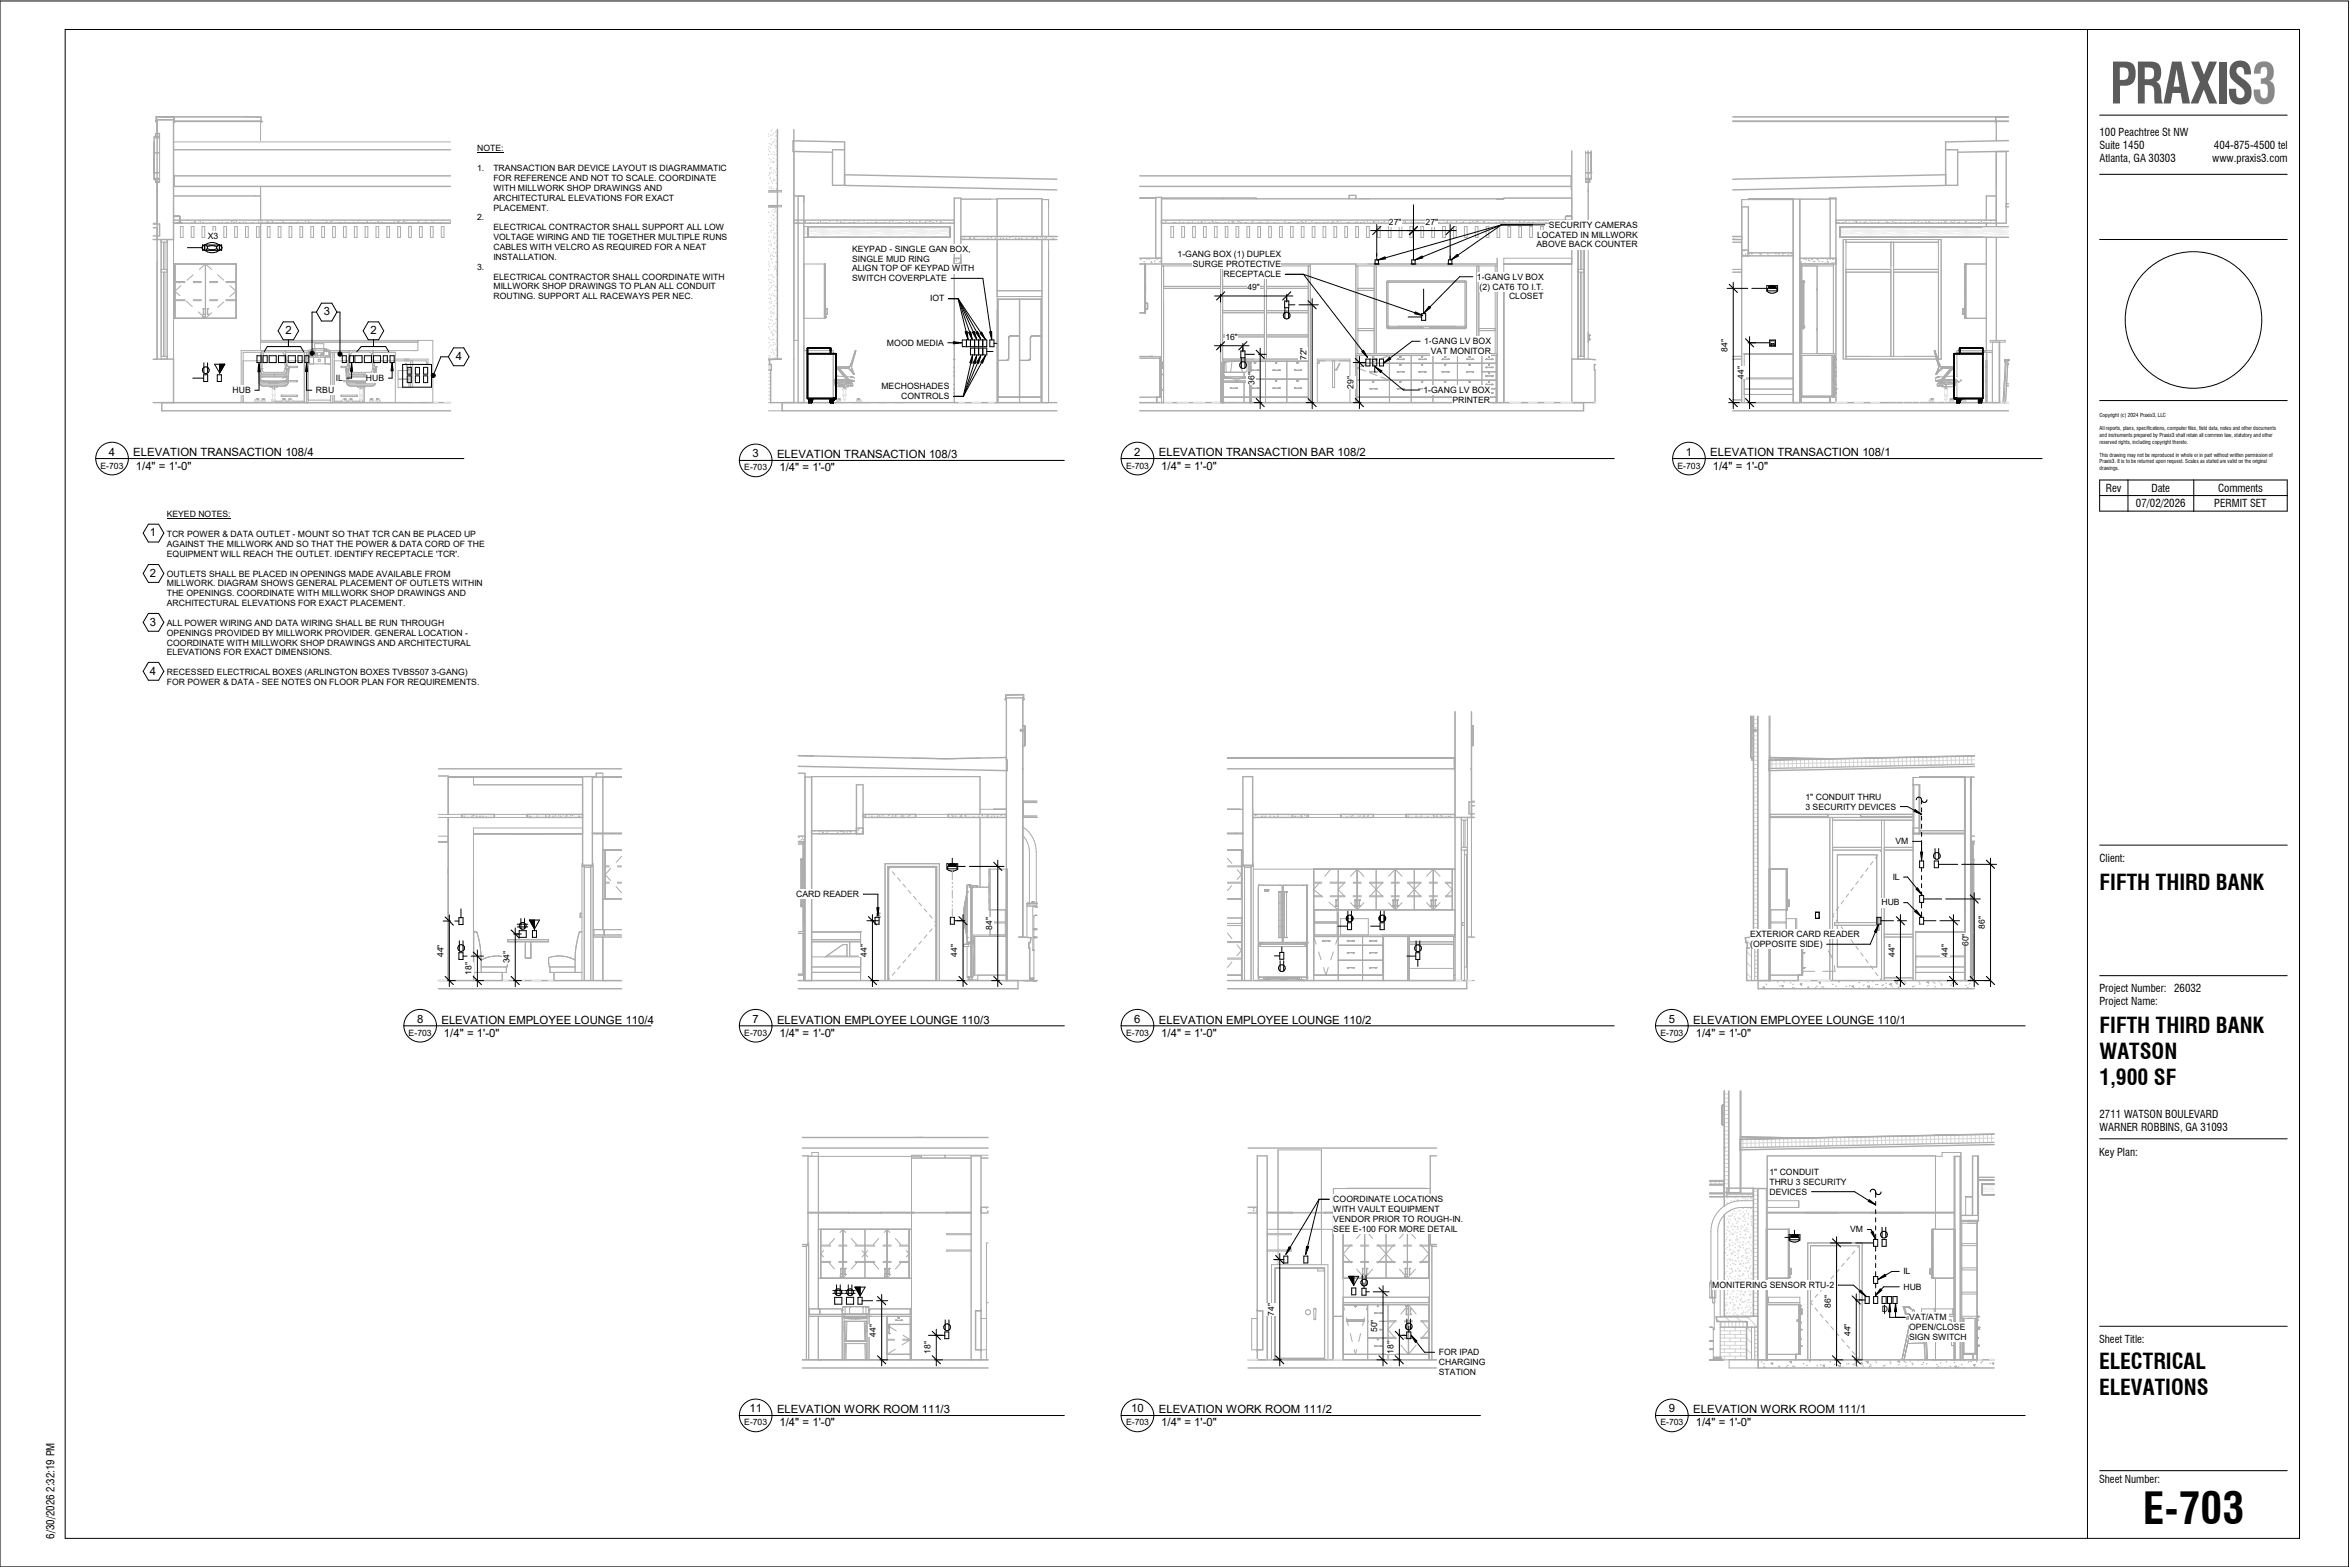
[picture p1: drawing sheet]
<svg xmlns="http://www.w3.org/2000/svg" width="914mm" height="610mm" viewBox="0 0 914 610" stroke-linecap="round" stroke-linejoin="round" font-family="sans-serif">
<defs><g id="words">
<text font-size="21.7" fill="#585858" x="820.9" y="40.3">PRAXIS3</text>
<text font-size="16.9" x="833.8" y="592.8">E-703</text>
<g font-size="8.5">
<text x="816.9" y="346.4">FIFTH THIRD BANK</text>
<text x="816.9" y="402">FIFTH THIRD BANK</text>
<text x="816.9" y="412.1">WATSON</text>
<text x="816.9" y="422.2">1,900 SF</text>
<text x="816.7" y="532.4">ELECTRICAL</text>
<text x="816.7" y="542.5">ELEVATIONS</text>
</g>
<g font-size="4.4">
<text x="126" y="122.7">3</text>
<text x="111.1" y="129.9">2</text>
<text x="144.2" y="129.9">2</text>
<text x="177.3" y="140.1">4</text>
<text x="42.4" y="177.2">4</text>
<text x="51.9" y="177.5">ELEVATION TRANSACTION 108/4</text>
<text x="292.8" y="177.9">3</text>
<text x="302.3" y="178.3">ELEVATION TRANSACTION 108/3</text>
<text x="441.4" y="177.2">2</text>
<text x="450.9" y="177.5">ELEVATION TRANSACTION BAR 108/2</text>
<text x="656" y="177.2">1</text>
<text x="665.5" y="177.5">ELEVATION TRANSACTION 108/1</text>
<text x="52.9" y="182.7">1/4&quot; = 1'-0&quot;</text>
<text x="303.3" y="183.4">1/4&quot; = 1'-0&quot;</text>
<text x="451.9" y="182.7">1/4&quot; = 1'-0&quot;</text>
<text x="666.5" y="182.7">1/4&quot; = 1'-0&quot;</text>
<text x="58.3" y="208.6">1</text>
<text x="58.3" y="224.3">2</text>
<text x="58.3" y="243.4">3</text>
<text x="58.3" y="262.4">4</text>
<text x="162.3" y="397.8">8</text>
<text x="171.7" y="398.2">ELEVATION EMPLOYEE LOUNGE 110/4</text>
<text x="292.8" y="397.8">7</text>
<text x="302.3" y="398.2">ELEVATION EMPLOYEE LOUNGE 110/3</text>
<text x="441.4" y="397.8">6</text>
<text x="450.9" y="398.2">ELEVATION EMPLOYEE LOUNGE 110/2</text>
<text x="649.4" y="397.8">5</text>
<text x="658.8" y="398.2">ELEVATION EMPLOYEE LOUNGE 110/1</text>
<text x="172.8" y="403.3">1/4&quot; = 1'-0&quot;</text>
<text x="303.3" y="403.3">1/4&quot; = 1'-0&quot;</text>
<text x="451.9" y="403.3">1/4&quot; = 1'-0&quot;</text>
<text x="659.8" y="403.3">1/4&quot; = 1'-0&quot;</text>
<text x="291.6" y="549.4">11</text>
<text x="302.3" y="549.8">ELEVATION WORK ROOM 111/3</text>
<text x="440.1" y="549.4">10</text>
<text x="450.9" y="549.8">ELEVATION WORK ROOM 111/2</text>
<text x="649.4" y="549.4">9</text>
<text x="658.8" y="549.8">ELEVATION WORK ROOM 111/1</text>
<text x="303.3" y="554.9">1/4&quot; = 1'-0&quot;</text>
<text x="451.9" y="554.9">1/4&quot; = 1'-0&quot;</text>
<text x="659.8" y="554.9">1/4&quot; = 1'-0&quot;</text>
</g>
<g font-size="4.2">
<text x="816.9" y="52.7">100 Peachtree St NW</text>
<text x="816.9" y="57.8">Suite 1450</text>
<text x="861.4" y="57.8">404-875-4500 tel</text>
<text x="816.9" y="62.9">Atlanta, GA 30303</text>
<text x="860.7" y="62.9">www.praxis3.com</text>
<text x="819.4" y="191.3">Rev</text>
<text x="837.1" y="191.3">Date</text>
<text x="863" y="191.3">Comments</text>
<text x="831.1" y="197.3">07/02/2026</text>
<text x="861.6" y="197.3">PERMIT SET</text>
<text x="816.9" y="335.2">Client:</text>
<text x="816.9" y="386">Project Number: 26032</text>
<text x="816.9" y="391">Project Name:</text>
<text x="816.9" y="435.1">2711 WATSON BOULEVARD</text>
<text x="816.9" y="440.1">WARNER ROBBINS, GA 31093</text>
<text x="816.7" y="449.5">Key Plan:</text>
<text x="816.7" y="522.5">Sheet Title:</text>
<text x="816.7" y="576.9">Sheet Number:</text>
<text x="21.2" y="598.6" transform="rotate(-90 21.2 598.6)">6/30/2026 2:32:19 PM</text>
</g>
<g font-size="3.4">
<text x="185.6" y="58.9">NOTE:</text>
<text x="185.6" y="66.6">1.</text>
<text x="192" y="66.6">TRANSACTION BAR DEVICE LAYOUT IS DIAGRAMMATIC</text>
<text x="192" y="70.4">FOR REFERENCE AND NOT TO SCALE. COORDINATE</text>
<text x="192" y="74.3">WITH MILLWORK SHOP DRAWINGS AND</text>
<text x="192" y="78.1">ARCHITECTURAL ELEVATIONS FOR EXACT</text>
<text x="192" y="81.9">PLACEMENT.</text>
<text x="185.6" y="85.8">2.</text>
<text x="192" y="89.6">ELECTRICAL CONTRACTOR SHALL SUPPORT ALL LOW</text>
<text x="602.7" y="88.6">SECURITY CAMERAS</text>
<text x="80.9" y="92.9">X3</text>
<text x="192" y="93.4">VOLTAGE WIRING AND TIE TOGETHER MULTIPLE RUNS</text>
<text x="598.1" y="92.5">LOCATED IN MILLWORK</text>
<text x="192" y="97.3">CABLES WITH VELCRO AS REQUIRED FOR A NEAT</text>
<text x="192" y="101.1">INSTALLATION.</text>
<text x="331.6" y="97.9">KEYPAD -</text>
<text x="331.6" y="101.8">SINGLE MUD RING</text>
<text x="348.1" y="97.9">SINGLE GAN BOX,</text>
<text x="458.2" y="100.2">1-GANG BOX (1) DUPLEX</text>
<text x="597.9" y="96.3">ABOVE BACK COUNTER</text>
<text x="185.6" y="104.9">3.</text>
<text x="331.6" y="105.6">ALIGN TOP OF KEYPAD WITH</text>
<text x="464.1" y="104">SURGE PROTECTIVE</text>
<text x="476" y="107.8">RECEPTACLE</text>
<text x="192" y="108.8">ELECTRICAL CONTRACTOR SHALL COORDINATE WITH</text>
<text x="192" y="112.6">MILLWORK SHOP DRAWINGS TO PLAN ALL CONDUIT</text>
<text x="331.6" y="109.4">SWITCH COVERPLATE</text>
<text x="574.7" y="108.8">1-GANG LV BOX</text>
<text x="575.7" y="112.6">(2) CAT6 TO I.T.</text>
<text x="192" y="116.4">ROUTING. SUPPORT ALL RACEWAYS PER NEC.</text>
<text x="361.9" y="117.3">IOT</text>
<text x="587.2" y="116.5">CLOSET</text>
<text x="345.1" y="134.5">MOOD MEDIA</text>
<text x="554.2" y="133.9">1-GANG LV BOX</text>
<text x="556.8" y="137.8">VAT MONITOR</text>
<text x="130.7" y="148.3">IL</text>
<text x="142.4" y="148.3">HUB</text>
<text x="90.4" y="153">HUB</text>
<text x="122.9" y="153">RBU</text>
<text x="342.9" y="151.5">MECHOSHADES</text>
<text x="350.7" y="155.4">CONTROLS</text>
<text x="553.9" y="152.9">1-GANG LV BOX</text>
<text x="565.1" y="156.7">PRINTER</text>
<text x="39.1" y="182.3">E-703</text>
<text x="289.6" y="183">E-703</text>
<text x="438.1" y="182.3">E-703</text>
<text x="652.7" y="182.3">E-703</text>
<text x="64.9" y="201.3">KEYED NOTES:</text>
<text x="64.9" y="209">TCR POWER &amp; DATA OUTLET -</text>
<text x="115.9" y="209">MOUNT SO THAT TCR CAN BE PLACED UP</text>
<text x="64.9" y="212.8">AGAINST THE MILLWORK AND SO THAT THE POWER &amp; DATA CORD OF THE</text>
<text x="64.9" y="216.6">EQUIPMENT WILL REACH THE OUTLET. IDENTIFY RECEPTACLE 'TCR'.</text>
<text x="64.9" y="224.3">OUTLETS SHALL BE PLACED IN OPENINGS MADE AVAILABLE FROM</text>
<text x="64.9" y="228.1">MILLWORK. DIAGRAM SHOWS GENERAL PLACEMENT OF OUTLETS WITHIN</text>
<text x="64.9" y="231.9">THE OPENINGS. COORDINATE WITH MILLWORK SHOP DRAWINGS AND</text>
<text x="64.9" y="235.8">ARCHITECTURAL ELEVATIONS FOR EXACT PLACEMENT.</text>
<text x="64.9" y="243.5">ALL POWER WIRING AND DATA WIRING SHALL BE RUN THROUGH</text>
<text x="64.9" y="247.3">OPENINGS PROVIDED BY MILLWORK PROVIDER. GENERAL LOCATION -</text>
<text x="64.9" y="251.1">COORDINATE WITH MILLWORK SHOP DRAWINGS AND ARCHITECTURAL</text>
<text x="64.9" y="255">ELEVATIONS FOR EXACT DIMENSIONS.</text>
<text x="64.9" y="262.6">RECESSED ELECTRICAL BOXES (ARLINGTON BOXES TVBS507 3-GANG)</text>
<text x="64.9" y="266.4">FOR POWER &amp; DATA -</text>
<text x="101.9" y="266.4">SEE NOTES ON FLOOR PLAN FOR REQUIREMENTS.</text>
<text x="702.5" y="311.1">1&quot; CONDUIT THRU</text>
<text x="702.5" y="314.9">3 SECURITY DEVICES</text>
<text x="737.6" y="328.5">VM</text>
<text x="736.5" y="342.3">IL</text>
<text x="309.8" y="349">CARD READER</text>
<text x="732.1" y="352.3">HUB</text>
<text x="681" y="364.6">EXTERIOR CARD READER</text>
<text x="681" y="368.5">(OPPOSITE SIDE)</text>
<text x="159" y="402.9">E-703</text>
<text x="289.6" y="402.9">E-703</text>
<text x="438.1" y="402.9">E-703</text>
<text x="646.1" y="402.9">E-703</text>
<text x="688.5" y="457.1">1&quot; CONDUIT</text>
<text x="688.5" y="460.9">THRU 3 SECURITY</text>
<text x="518.8" y="467.7">COORDINATE LOCATIONS</text>
<text x="688.5" y="464.7">DEVICES</text>
<text x="518.8" y="471.5">WITH VAULT EQUIPMENT</text>
<text x="518.8" y="475.3">VENDOR PRIOR TO ROUGH-IN.</text>
<text x="518.8" y="479.2">SEE E-100 FOR MORE DETAIL</text>
<text x="719.9" y="479.5">VM</text>
<text x="740.6" y="495.8">IL</text>
<text x="666.2" y="501.1">MONITERING SENSOR RTU-2</text>
<text x="740.6" y="501.7">HUB</text>
<text x="732.2" y="510.4">D</text>
<text x="742.9" y="513.6">VAT/ATM</text>
<text x="742.9" y="517.5">OPEN/CLOSE</text>
<text x="742.9" y="521.3">SIGN SWITCH</text>
<text x="559.9" y="527.2">FOR IPAD</text>
<text x="559.9" y="531.1">CHARGING</text>
<text x="559.9" y="534.9">STATION</text>
<text x="289.6" y="554.5">E-703</text>
<text x="438.1" y="554.5">E-703</text>
<text x="646.1" y="554.5">E-703</text>
</g>
<g font-size="3.3">
<text x="540.4" y="87.4">27&quot;</text>
<text x="554.7" y="87.4">27&quot;</text>
<text x="485.4" y="112.8">49&quot;</text>
<text x="476.8" y="132.2">16&quot;</text>
<text x="672.2" y="136.8" transform="rotate(-90 672.2 136.8)">84&quot;</text>
<text x="508.3" y="140" transform="rotate(-90 508.3 140)">72&quot;</text>
<text x="488.1" y="149.6" transform="rotate(-90 488.1 149.6)">36&quot;</text>
<text x="678.5" y="147.4" transform="rotate(-90 678.5 147.4)">44&quot;</text>
<text x="526.7" y="151.3" transform="rotate(-90 526.7 151.3)">29&quot;</text>
<text x="386" y="361.7" transform="rotate(-90 386 361.7)">84&quot;</text>
<text x="772.3" y="361.3" transform="rotate(-90 772.3 361.3)">86&quot;</text>
<text x="765.9" y="368" transform="rotate(-90 765.9 368)">60&quot;</text>
<text x="172.6" y="372.3" transform="rotate(-90 172.6 372.3)">44&quot;</text>
<text x="198.2" y="374.8" transform="rotate(-90 198.2 374.8)">34&quot;</text>
<text x="337.2" y="372.2" transform="rotate(-90 337.2 372.2)">44&quot;</text>
<text x="372.5" y="372.2" transform="rotate(-90 372.5 372.2)">44&quot;</text>
<text x="737.2" y="372.2" transform="rotate(-90 737.2 372.2)">44&quot;</text>
<text x="757.9" y="372.2" transform="rotate(-90 757.9 372.2)">44&quot;</text>
<text x="183.5" y="379.1" transform="rotate(-90 183.5 379.1)">18&quot;</text>
<text x="712.4" y="508.7" transform="rotate(-90 712.4 508.7)">86&quot;</text>
<text x="495.7" y="511.9" transform="rotate(-90 495.7 511.9)">74&quot;</text>
<text x="340.8" y="519.9" transform="rotate(-90 340.8 519.9)">44&quot;</text>
<text x="535.9" y="518.2" transform="rotate(-90 535.9 518.2)">50&quot;</text>
<text x="720" y="519.8" transform="rotate(-90 720 519.8)">44&quot;</text>
<text x="362.1" y="526.7" transform="rotate(-90 362.1 526.7)">18&quot;</text>
<text x="542.2" y="526.7" transform="rotate(-90 542.2 526.7)">18&quot;</text>
</g>
<g font-size="2.1">
<text x="816.9" y="162.2">Copyright (c) 2024 Praxis3, LLC</text>
<text x="816.9" y="167.4">All reports, plans, specifications, computer files, field data, notes and other documents</text>
<text x="816.9" y="170">and instruments prepared by Praxis3 shall retain all common law, statutory and other</text>
<text x="816.9" y="172.6">reserved rights, including copyright thereto.</text>
<text x="816.9" y="177.7">This drawing may not be reproduced in whole or in part without written permission of</text>
<text x="816.9" y="180.3">Praxis3. It is to be returned upon request. Scales as stated are valid on the original</text>
<text x="816.9" y="182.8">drawings.</text>
</g>
</g></defs>
<g fill="#000">
<path d="M688.2 111.3h2.9v.8h-2.9zM85.5 141.7h2v3.4h-2zM369.1 336.1h3v.8h-3zM523.8 356.2h2.7v2.2h-2.7zM536.5 356.2h2.7v2.2h-2.7zM206 357.9h2v3.4h-2zM524.8 496.5h2v3.4h-2zM696.8 480.4h2.9v.8h-2.9zM332.7 500.7h2v3.4h-2z"/>
<circle cx="314.7" cy="155.5" r=".28"/>
<circle cx="315.8" cy="155.5" r=".28"/>
<circle cx="323.2" cy="155.5" r=".28"/>
<circle cx="324.2" cy="155.5" r=".28"/>
<circle cx="761.4" cy="155.5" r=".28"/>
<circle cx="762.5" cy="155.5" r=".28"/>
<circle cx="769.9" cy="155.5" r=".28"/>
<circle cx="771" cy="155.5" r=".28"/>
</g>
<g fill="none" stroke="#ababab" stroke-width=".39">
<path d="M60 59.4h2.1M60 53.6h2.1M60.5 53v-1.1h1.6v19h-1.6v-1.1h1.6M60.5 52h1.6M60.7 47.2h.1M60.7 47.2v.1M60.7 47.3h.1M60.7 47.2h.2M60.7 47.3h.4M60.8 45.4l40.8 .2M60.8 45.4l-.1 1.8M60.8 45.4l7 .2"/>
<path d="M60.9 47h.2M60.9 45.4v1.6M60.9 47l-.2 .2M61 47.1h.1M61 47.1l-.3 .2M61 47.1l-.2 .2M62.1 53h-2.1v16.9h2.1M67.5 58.3h107.8M67.5 55.2h107.8M67.6 47.1h.2M67.6 47.1l.3 .2M67.7 46.6h-6.6v5.3"/>
<path d="M67.7 45.6v1.4l.3 .2M67.8 45.6h33.8M67.8 47h33.8M67.8 45.6v1.4M67.8 47l.1 .2M67.9 47.3h.1M67.9 47.2h33.9M67.9 47.2v.1M68 47.2v.1M101.4 47.3v7.5M101.6 47l.2 .2M101.6 45.6v1.4"/>
<path d="M101.7 47.3h.1M101.8 47.3h.1M101.8 47.2l-33.9 .1M302.5 50.4v23.7M308.9 59v26.6M328.6 58.3h-4.7v.9M617 58.7v12.2h1.6v-1.1h-1.6M617 59.4h2.1M619.1 58.7v11.2h-2.1M674.2 47.3h107.3M674.2 45.4h107.3l-4.9 .2-.2 1.7M674.2 45.6h107.3"/>
<path d="M674.2 47h107.3M674.2 47.2h107.3M757 58.3h4.7v.9M776.4 47.3h.1M776.8 47.3v7.5M776.8 58.9v26.7M60 69.4h2.1M60.5 70.7h1.6M61.1 70.9v15.9h-1.5M62.1 67.2h-2.1M67.5 72.1h.3M67.8 68v.4"/>
<path d="M101.4 76.2h-33.9v80.4h34.5M101.4 72.5v13.1M299 79.9h5v.6h-5M299 74.1h5v.6h-5M308.9 76.2h3.9v2.2M371.3 77.3v.2M373.9 77.5h14.1M405.4 77.6h2.6v14.4M443.5 77h6.2M452 77h36.8v.3M475.7 77v.3M525 77.3v-1.3h2.6v1.3"/>
<path d="M529 77.3h.1M532.8 77.3h.1M582.5 77.3h.1M582.5 77.3l2.6 .2v-.5h26.5v62.7M585 77.5l-133-.2v7.5M611.3 72.5v1.4M617 70.7h1.6M617 67.2h2.1M617 69.4h2.1M619.1 67.2h.1M697.7 77.5l-17.4-.2v.3M711.8 77.5v-.5h2.6v.5"/>
<path d="M712.1 77.5h-11.8v23M776.8 76.2h-3.9v9.4M59.6 93.2h7.9M61.1 93.2v46.5l-1.5 .1M62.7 93.2v46.5h2.4v-46.5M62.7 94.2h2.4M63.6 94.2v10.6M64.2 94.2v10.6M67.5 86.9l.1-2.7h2.4v2.7M67.5 84.2h2.5v2.6M67.9 84.2h.2M68 84.2h.1"/>
<path d="M68.3 84.2h.2M68.4 84.2h.1M68.4 86.9h2M68.4 86.8v.1M68.6 86.6h.3M69 84.2h.2M69.1 84.2h.1M69.2 84.2h.1M69.4 84.2h.2M69.5 84.2h.1M69.6 84.2h.1M69.8 86.8h.1"/>
<path d="M69.8 86.2h.1M69.8 86.2v.6M69.8 86.3h.1M69.8 86.4h.2M69.9 86.2l-.1 .6M69.9 86.8h.1M70.1 86.5h.1M70.1 86.8h.1M70.1 86.4l-.3 .1M70.2 88.1h1v4.3h-1zM70.4 86.8v.1M70.5 85.6l.2 .3"/>
<path d="M70.6 86.6h.4M71 86.7v.1M72.9 85.7l-.1 .1M74.4 88.1h1.1v4.3h-1.1zM74.7 86.5l-.2 .3M75.5 86.2l.2 .3M75.7 86.6h.3M76.1 86.1l-.2 .3M77.8 86l.2 .3M78.6 88.1h1.1v4.3h-1.1zM78.7 86.6h.4M78.7 85.6v.1"/>
<path d="M79.2 86.8h.1M81.1 85.6v.1M81.8 86.6h.3M82.8 88.1h1.1v4.3h-1.1zM85.1 86.5l.2 .3M85.2 86.7l-.1 .1M86.5 86.3l-.1 .3M87.1 88.1h1v4.3h-1zM87.9 86.6h.3M88.8 86.4l-.2 .3M90.2 86.1l-.2 .3M90.5 85.7l.2 .3"/>
<path d="M90.9 86.6h.4M91.3 88.1h1.1v4.3h-1.1zM91.6 85.7l-.2 .3M91.9 86.1l.2 .3M93 86.6h.3M93.3 86.5l.2 .3M94.7 86.4l-.1 .2M95.5 88.1h1.1v4.3h-1.1zM95.5 86.4l.2 .2M98 86.6h.4M98.7 85.7l.2 .3M99.8 88.1h1v4.3h-1z"/>
<path d="M100.6 86.2l-.1 .3M101 85.6l.1 .3M101.1 86.6h.3M102 85.9l-.1 .2M103.8 86.3l.1 .3M104 88.1h1.1v4.3h-1.1zM104.1 86.6h.4M104.3 86l-.2 .3M105.7 85.6l-.2 .3M106 86.1l.2 .3M108.2 88.1h1.1v4.3h-1.1zM109.2 85.6l.1 .2"/>
<path d="M110.2 86.6h.3M110.2 85.9l-.1 .3M111.5 85.6l.1 .1M112.5 88.1h1v4.3h-1zM113.3 86.7l.1 .1M113.6 86.6l-.4 .2M115.3 86.6h.3M116.1 85.8l-.1 .3M116.7 88.1h1.1v4.3h-1.1zM117.4 85.6l-.1 .1M118.7 85.9l.2 .2M119.8 85.6l-.2 .3"/>
<path d="M120.1 86.2l.2 .3M120.4 86.6h.3M120.9 88.1h1.1v4.3h-1.1zM121.5 86.6l.1 .2M123.4 86.6h.3M123.8 86.5l.2 .2M123.8 86.7v.1M125.2 88.1h1v4.3h-1zM125.6 85.6v.2M125.6 85.6l.1 .1M126.4 86.6h.4M126.9 85.8l.2 .3"/>
<path d="M127.5 86.5l-.2 .3M128.9 86.1l-.2 .3M129.2 85.7l.2 .3M129.4 88.1h1.1v4.3h-1.1zM131.5 85.6l-.1 .1M132 86.4l.1 .3M132 86.7v.1M132.5 86.6h.4M133.6 88.1h1.1v4.3h-1.1zM134.2 86.3l.2 .3M135.6 86.6h.3M137.4 85.6l.1 .3"/>
<path d="M137.6 86.6h.4M137.9 88.1h1v4.3h-1zM137.9 86.7l-.1 .1M139.3 86.3l-.2 .3M139.7 85.6l.1 .2M141.5 86.8h.1M141.6 86.4l-.2 .3M142.1 88.1h1v4.3h-1zM142.7 86.6h.3M143 86.1l-.2 .3M144.4 85.7l-.2 .3M145.8 86.6h.3"/>
<path d="M146.3 88.1h1.1v4.3h-1.1zM146.9 86l.2 .3M147.5 86.3l-.2 .3M148.3 86.4l.2 .3M148.8 86.6h.3M149.7 86.7l.1 .1M150.5 88.1h1.1v4.3h-1.1zM152 86.6l.1 .2M153.4 86.2l-.2 .3M153.8 85.6l.1 .3M154.8 88.1h1v4.3h-1zM154.8 85.9l-.2 .2"/>
<path d="M154.9 86.6h.3M155.1 85.9l.2 .3M157.1 86l-.2 .3M157.4 85.8l.2 .3M157.9 86.6h.4M158.5 85.6l-.2 .3M159 88.1h1.1v4.3h-1.1zM160 86.6h.3M160.2 86.6l.1 .2M162.4 86.4l.2 .3M163 85.9l-.2 .3M163.2 88.1h1.1v4.3h-1.1z"/>
<path d="M165.1 86.6h.3M165.6 85.8l.1 .3M166.1 86.5l-.1 .3M167.5 88.1h1v4.3h-1zM167.9 85.6l.1 .3M168.1 86.6h.3M168.9 85.8l-.2 .3M170.2 85.6l-.1 .1M171.2 86.6h.3M171.7 88.1h1.1v4.3h-1.1zM172.5 85.6l-.1 .3M175.2 86.1l.1 .2"/>
<path d="M175.3 86.8h-73.9v49.6M302.5 80.5v59.2M308.9 86.8v45.6h1.7M310 86.6h.4M310.2 85.6l-.1 .2M310.6 86.4l.2 .2M312.8 88.1h56.9v4.3h-56.9M312.9 86.2l.2 .3M313.4 86.1l-.1 .3M314.4 88.1v4.3M315.1 86.6h.4M316.1 85.6l.1 .3"/>
<path d="M316.6 86.7l-.1 .1M318.2 86.6h.3M318.4 85.6l.1 .1M319.4 86l-.2 .3M320.2 86.7l.1 .1M320.8 85.6l-.2 .3M321.2 86.6h.4M323 85.8l-.2 .3M324.3 85.6l-.1 .1M325.6 85.9l.2 .3M327 86.3l.2 .3M327.3 86.6h.3"/>
<path d="M328.4 86.7l.1 .1M328.9 85.7l-.1 .3M330.3 86.6h.4M330.6 86.5l.2 .3M330.7 86.7l-.1 .1M332.1 86.3l-.2 .3M332.4 86.6h.3M332.5 85.6l.1 .2M333.8 85.9l.2 .2M334.8 85.6l-.1 .3M336 85.7l.2 .3M337.4 86.6h.4"/>
<path d="M338.8 86.5l.2 .2M340.5 86.6h.3M341.1 86.3l.1 .3M342.5 86.5l-.2 .3M343.5 86.6h.4M344.3 85.7l.1 .3M344.8 86.6l-.1 .2M346.2 86.2l-.2 .3M346.5 85.6l.2 .3M347.6 85.9l-.2 .3M348.4 86.8h.1M349.6 86.6h.4"/>
<path d="M350.7 86.5l-.2 .3M352.7 86.6h.3M353.8 86l.2 .3M354.7 86.6h.3M355.2 86.4l.1 .3M356.6 86.8h.1M356.6 86.4l-.2 .3M358 86.1l-.2 .3M358.9 86.6v.2M359.8 86.6h.3M360.3 86.2l-.2 .3M360.6 85.6l.2 .3"/>
<path d="M361.7 85.8l-.2 .3M362 86l.2 .3M362.8 86.6h.4M363 85.6l-.1 .1M364.3 85.9l.1 .2M365.9 86.6h.3M366.2 86.1l-.2 .3M367 86.6l.2 .2M369.3 86.4l.2 .3M369.4 86.7l-.1 .1M373.9 92.4h.1M374 92.9l-.1 .2"/>
<path d="M374 92.7h.4M375.1 92.5l.2 .3M376.3 93l-.1 .2M377.1 92.7h.3M377.4 92.3l.2 .3M377.6 92.7l-.2 .3M379 92.3l-.2 .3M379.1 92.7h.3M380.2 93.1v.1M380.7 92h.1M382.1 93v.2M382.4 93l.2 .2"/>
<path d="M384.2 92.7h.3M385.6 92.3l.1 .3M387.2 92.7h.4M387.9 92.2l.1 .3M388 92v-14.7h17.4v14.7M388 93.2v63.4M388.1 92.9l-.2 .2M389.5 92.5l-.2 .3M390.3 92.7h.3M391.8 92.6l-.2 .3M393.1 92.2l-.2 .3M394.5 92l-.2 .2"/>
<path d="M395.1 92.6l.2 .3M396.3 92.7h.4M396.5 93l.1 .2M397.6 92.5l-.1 .3M399.4 92.7h.3M400.6 92l.1 .2M401.4 92.7h.3M402 92.2l.1 .3M403.1 93.2h8.1M403.1 92h8.1M403.4 92.6l.1 .3M403.6 92.4l-.2 .3"/>
<path d="M405 92.1l-.2 .2M405.4 93.2v63.4M405.6 92.5l.2 .3M406.5 92.7h.3M407.2 92.2l-.1 .3M408 93.2v63.4h-36.7v-56.1M408.5 92l-.1 .1M408.8 92l.1 .1M409.5 92.7h.4M410.6 93.1l.1 .1M411.2 92h.1M452.2 86.5l-.2 .3"/>
<path d="M453.6 86.1l-.2 .3M453.9 85.6l.2 .3M455.6 88.1h1v4.3h-1zM456.2 85.6v.1M456.6 86.4l.2 .3M456.7 86.8h.1M457.2 86.6h.3M458.9 86.3l.2 .3M459.8 88.1h1.1v4.3h-1.1zM460.2 86.6h.4M462.1 85.6l.1 .3M462.3 86.6h.3"/>
<path d="M462.6 86.7l-.1 .1M464 86.3l-.2 .3M464.1 88.1h1v4.3h-1zM464.4 85.6l.1 .2M466.2 86.7l.1 .1M466.3 86.4l-.2 .3M467.4 86.6h.3M467.7 86.1l-.2 .3M468.3 88.1h1v4.3h-1zM469.1 85.7l-.2 .3M470.4 86.6h.3M471.6 85.9l.2 .3"/>
<path d="M472.2 86.4l-.2 .3M472.5 88.1h1.1v4.3h-1.1zM473 86.3l.2 .3M473.5 86.6h.3M474.4 86.7l.1 .1M476.7 86.6l.1 .2M476.8 88.1h1v4.3h-1zM478.1 86.3l-.2 .2M478.5 85.6l.1 .3M479.5 85.9l-.2 .3M479.6 86.6h.3M479.8 85.9l.2 .3"/>
<path d="M480.9 88.1h1.1v4.3h-1.1zM481.8 86l-.2 .3M482.1 85.8l.2 .3M482.6 86.6h.3M483.2 85.6l-.2 .3M484.6 86.6l.5 .2M485.2 88.1h1v4.3h-1zM487.1 86.4l.2 .3M487.7 85.9l-.2 .3M489.4 88.1h1.1v4.3h-1.1zM489.7 86.6h.4M490.3 85.8l.2 .2"/>
<path d="M490.9 86.6l-.2 .2M492.5 85.6l.2 .3M492.8 86.6h.3M493.6 85.8l-.2 .3M493.6 88.1h1.1v4.3h-1.1zM494.9 85.6l-.1 .1M495.8 86.6h.3M497.2 85.6l-.1 .3M497.9 88.1h1v4.3h-1zM499.9 86.1l.1 .3M501.2 86.4l.2 .3M501.3 86.7l-.1 .1"/>
<path d="M501.9 86.6h.3M502.1 88.1h1.1v4.3h-1.1zM503.1 85.6l-.1 .2M504.9 86.6h.3M504.9 86.7l.1 .1M505 86.5l-.2 .3M506.3 88.1h1.1v4.3h-1.1zM506.3 86.1l-.1 .3M506.6 85.7l.2 .3M506.9 86.6h.4M508 86.1l.2 .2M509 85.6l-.1 .1"/>
<path d="M509.5 86.8h-.1M510.3 85.9l.2 .3M510.6 88.1h1v4.3h-1zM512 86.6h.4M513.1 86.7l.1 .1M514.8 88.1h1.1v4.3h-1.1zM515.1 86.6l.4 .2M515.4 86.7l-.1 .1M516.8 86.3l-.2 .3M518.1 86.6h.4M518.5 85.9l.2 .2M519 88.1h1.1v4.3h-1.1z"/>
<path d="M519 86.4l-.1 .3M520.4 86.1l-.1 .3M520.7 85.7l.2 .3M521.8 85.7l-.1 .3M523.3 88.1h1v4.3h-1zM524.2 86.6h.4M525 86.3l-.2 .3M527.3 86.6h.3M527.5 88.1h1.1v4.3h-1.1zM528.1 86.2l.1 .3M529.3 86.6h.3M529.5 86.6l.1 .2"/>
<path d="M530.9 86.2l-.2 .3M531.7 88.1h1.1v4.3h-1.1zM532.3 85.9l-.2 .2M533.1 86.8h.1M533.6 85.6l.1 .1M534.4 86.6h.3M534.5 86l-.1 .3M534.9 85.8l.2 .3M535.9 85.6l-.1 .3M536 88.1h1v4.3h-1zM536.2 86.2l.2 .2M537.4 86.6h.4"/>
<path d="M538.5 86l.2 .3M540.2 88.1h1.1v4.3h-1.1zM540.5 86.6h.3M540.5 85.9l-.2 .3M541.3 86.8h.1M541.8 85.6v.1M543.6 86.7v.1M543.6 86.5l-.2 .3M544.4 88.1h1.1v4.3h-1.1zM546.4 85.8l-.2 .3M546.6 86.6h.3M546.7 86l.2 .3"/>
<path d="M547.7 85.6l-.1 .1M548.6 88.1h1.1v4.3h-1.1zM549 85.9l.1 .2M549.6 86.6h.4M550 85.6l-.1 .3M551.6 86.6h.4M552.9 88.1h1v4.3h-1zM554.1 86.7l-.1 .1M555.9 85.6l-.1 .2M556.3 86.3l.1 .3M556.7 86.6h.4M557.1 88.1h1.1v4.3h-1.1z"/>
<path d="M557.7 86.7v.1M557.7 86.5l-.2 .3M559.1 86.1l-.2 .3M559.8 86.6h.3M561.3 88.1h1.1v4.3h-1.1zM561.7 85.6h.1M561.7 85.6l.1 .3M562.2 86.7v.1M562.8 86.6h.4M563.1 85.9l.1 .3M564.5 86.3l.1 .3M565.6 88.1h1v4.3h-1z"/>
<path d="M566.7 86.1l.2 .3M568.2 86.7l-.1 .1M568.9 86.6h.3M569.6 86.3l-.2 .3M569.8 88.1h1.1v4.3h-1.1zM569.9 85.6l.2 .2M571.8 86.8h.1M571.8 86.4l-.1 .3M571.9 86.6h.4M572.3 85.6v.1M573.2 86.1l-.2 .3M574 86.6h.3"/>
<path d="M574 88.1h1.1v4.3h-1.1zM574.6 85.7l-.2 .3M574.9 86.1l.2 .3M577.2 86l.1 .3M577.7 86.3l-.1 .3M578.3 88.1h1v4.3h-1zM579 86.6h.4M580.5 85.6h.1M582.1 86.6h.3M582.5 88.1h1.1v4.3h-1.1zM583.6 86.2l-.1 .3M584.5 86.4l.2 .3"/>
<path d="M585 85.9l-.1 .2M585.1 86.6h.4M586.7 88.1h1.1v4.3h-1.1zM587.3 86l-.2 .3M588.7 85.6l-.2 .3M589.9 85.7l.2 .3M591 88.1h1v4.3h-1zM591.2 86.6h.4M591.3 86.1l.1 .3M592.7 86.4l.1 .3M593.2 85.9l-.2 .3M594.3 86.6h.3"/>
<path d="M595 86.3l.1 .3M595.2 88.1h1.1v4.3h-1.1zM596.3 86.6h.3M596.4 86.5l-.2 .3M598.1 85.6l.2 .3M599.1 85.8l-.1 .3M599.4 88.1h1.1v4.3h-1.1zM600.4 85.7l.1 .1M601.4 86.6h.3M602.7 85.6l-.1 .3M603.1 86.2l.2 .3M603.7 88.1h1v4.3h-1z"/>
<path d="M604.4 86.6h.4M605.4 86.1l.2 .3M606.8 86.7v.1M607.5 86.6h.3M607.9 88.1h1v4.3h-1zM608.5 85.7l.2 .1M608.7 86.8l2 .1M608.7 86.8v.1M609 86.8h.1M609 86.5h.1M609 86.4l.3 .1M609.2 86.8h.1"/>
<path d="M609.2 86.2h.1M609.2 86.2v.2M609.3 86.3h.1M609.3 86.8h.1M609.3 86.2h.1M609.3 86.2v.6M609.5 84.2h.2M609.6 84.2h.1M609.9 84.2h.2M609.9 84.2h.1M610 84.2h.1M610.5 86.5l-.2 .2"/>
<path d="M610.6 84.2h.2M610.7 86.9h.1M610.7 84.2h.1M611 84.2h.2M611.1 84.2h.1M611.5 86.9h.1M611.5 84.2h-2.3v2.7M611.6 93.2h9.3M611.6 84.2h-2.5v2.6M614 93.2v46.5h2.4v-46.5M614 94.2h2.4M615 94.2v10.6"/>
<path d="M615.5 94.2v10.6M618 93.2v46.5M674.2 93.2h3.5v4.1M674.2 94.2h3.5M674.2 92h3.5M674.5 92.7h.3M675.6 93l-.1 .2M677.7 92h.1M677.7 97.7h.1M677.7 99.5v57.1h20v-57.1M677.7 92v-14.4h20v20.7M678 98.7l.2 .3"/>
<path d="M678.4 97.3l.2 .3M679 97.3l-.2 .3M679.3 98.7l-.1 .3M680.7 98.3l-.1 .3M681.3 98.3h.1M681.6 98.8h.3M684.6 98.8h.4M685.2 98.6l-.1 .3M685.3 99.1l.2 .3M687.7 98.8h.3M688.4 99.2l-.1 .3M690.8 98.4l.1 .3"/>
<path d="M691.2 98.5l-.2 .3M692.1 98.8l.2 .2M692.4 98.3v.1M693.5 99.1l.2 .3M693.8 98.8h.3M694.8 98.3l-.2 .3M695.8 99l.2 .3M696.8 98.8h.3M715.1 86.6h.3M715.5 86.4l.1 .3M715.5 86.8h.1M716.9 86.8h.1"/>
<path d="M717.1 86.6h.3M718.3 93.2v46.5M718.3 94.2h36M718.3 86l-.2 .3M719.7 85.6l-.2 .3M720.9 85.6l.2 .3M722 85.8l-.2 .3M722.2 86.6h.3M722.3 86l.2 .3M723.2 85.6v.1M723.7 86.4l.2 .3M725.2 86.6h.4"/>
<path d="M725.9 86.2l.2 .3M727.9 85.7l-.2 .3M728.3 86.6h.3M729.1 85.6l.2 .3M729.7 86.7l-.1 .1M731 86.3l-.2 .3M731.4 85.6l.1 .2M733.8 85.6l-.2 .3M734.1 86.2l.2 .3M734.4 86.6h.3M735.8 94.2v44.4M736.4 86.1l.2 .3"/>
<path d="M736.8 94.2v44.4M737.3 85.6h.1M737.4 86.6h.3M739.4 86.6h.4M739.6 85.6l.1 .1M741.5 86.5l-.2 .3M743.7 86.5l.1 .3M743.8 86.7l-.2 .1M744.5 86.6h.4M745.2 86.3l-.2 .3M746.5 85.9l-.2 .3M747.6 86.6h.3"/>
<path d="M749.1 85.8l.2 .3M749.7 86.5l-.2 .3M750.5 86.1l.2 .3M750.6 86.6h.4M751.9 86.5l.2 .3M754.2 86.4l.1 .3M754.3 93.2v46.5M755.6 86.4l-.2 .3M756.1 85.6h.1M756.7 86.6h.3M757 86.1l-.2 .3M757.3 85.7l.2 .3"/>
<path d="M759.2 86.2l-.1 .3M759.6 85.6l.1 .3M759.8 86.6h.3M760.6 85.9l-.1 .2M761.7 86.6h.4M761.9 85.6l-.1 .2M762.3 86.4l.2 .2M764.6 86.2l.2 .3M765.2 86.1l-.2 .3M766.8 86.6h.4M767.8 85.6l.1 .3M768.3 86.7v.1"/>
<path d="M769.9 86.6h.3M770.1 85.6l.1 .1M771.1 86l-.2 .3M771.9 86.7l.1 .1M772.5 85.6l-.2 .3M772.9 86.8v1.3M772.9 92.4v44M772.9 86.6h.4M774.7 85.8l-.1 .3M776 85.6v.1M776.8 86.8v1.3M776.8 92.4v40"/>
<path d="M781.5 88.1h-65.5v4.3h65.5M62.7 105.9h2.4M62.7 104.8h2.4M63.6 105.9v32.7M64.2 105.9v32.7M67.5 102.7h24.4v21.1h-24.4M68.1 109.5h3.9M68.1 102.7v21.1M68.1 117h3.9M68.1 116.6h3.9M68.1 109.9h3.9M70.4 111.1l-2.3 2.1 2 1.8"/>
<path d="M72.4 117.1l2.4 2.2M75.2 109.5h3.2M75.2 106.9l-2.4 2.1M75.2 117h3.2M75.2 116.6h3.2M75.2 109.9h3.2M79.9 102.7v21.1M80 102.7l-2.4 2.1M80 102.7l2.3 2.1M81.5 109.5h3.2M81.5 117h3.2M81.5 116.6h3.2"/>
<path d="M81.5 109.9h3.2M84.7 106.9l2.4 2.1M87.1 117.5l-2.4 2.1M87.9 109.5h4M87.9 117h4M87.9 116.6h4M87.9 109.9h4M89.5 111.1l2.4 2.1-2.4 2.2M312.8 102.7h8.3v21.1h-8.3zM320.8 102.7v21.1M372 100.8h.3M372 101.3l.2 .3"/>
<path d="M373 100.6l-.1 .3M373.4 102l-.1 .3M388 113.1h17.4M388 115.4h17.4M388.3 116.4v38.1M396.7 116.4v40.2M396.7 116.4v38.1M443.5 102.7h2.2v19h-2.2M443.9 100.8l.1 .3M445 101.8h.3M445.3 100.5h.1M445.3 102.5l-.1 .2"/>
<path d="M445.3 102.7v19M445.7 118l.7 .2v1.9h-.7M445.7 117.9l.9 .3-.1 1.9-.8 .2M446.2 100.7l.1 .3M447 100.8h.4M448.1 101.9l.1 .3M448.1 101.7l-.2 .3M449.4 102.3l.2 .3M449.5 101.3l-.2 .3M450.1 100.8h.3M450.8 102.7h.1M451.1 101.8h.3"/>
<path d="M451.7 101.5l-.1 .3M452 102.7h130.5M452 103.5h57.9M452 100.5v40.4M452.8 103.5v53.1h-9.3M452.8 111.4h22.1M452.8 112.2h22.1M475.7 103.5v37.4M475.7 111.4h16.3M475.7 112.2h16.3M492 103.5v36.2M492.8 103.5v36.2"/>
<path d="M492.8 111.4h16.3M492.8 112.2h16.3M509.1 103.5v53.1M509.9 102.7v53.9M527.6 103.5h54.9M527.6 102.7v53.9M528.4 112.2h6.3M528.4 103.5v34.1M528.4 113h6.3M534.7 103.5v34.1M535.5 103.5v34.1M539.6 109.5l.5-.3 30.2 .1 .4 .6-.1 17.7-.6 .3-30.2-.1-.3-.5z"/>
<path d="M539.7 109.7l.1 17.9M539.8 109.6h.1M539.8 109.6l-.1 .1M539.8 109.6v.2M540 109.5h30.1M540 109.5l-.2 .1M540.1 109.9h.1M540.1 109.9h29.9M540.1 109.4v.1M540.1 109.9v17M540.1 109.4l-.1 .1M570 109.4l.2 .1z"/>
<path d="M570 109.9h.1M570 109.9v17M570.2 109.5l.2 .2M570.3 109.6h.1M570.3 109.6l.1 .1M570.4 109.8h.1M570.4 109.7l-.1 17.9M574.6 103.5v34.1M575.4 112.2h6.4M575.4 103.5v34.1M575.4 113h6.4M581.8 103.5v34.1"/>
<path d="M582.5 100.5v56.1M585.1 102.7h26.5M611.6 100.5h-26.5v56.1h-110.2v-53.1M614 105.9h2.4M614 104.8h2.4M615 105.9v32.7M615.5 105.9v32.7M674.2 105.9h3.5M674.2 104.8h3.5M700.3 105.9h.4M700.3 117.5h.4M700.7 102.7v53.9"/>
<path d="M700.7 103.5h12.7M701 101.8l-.2 .3M701.1 102.7v34.9M701.8 109.2h.1M701.8 109.2l-.2 .2M701.8 109.3l-.2 18.5M701.8 109.9h.1M701.8 100.8h.4M701.9 109.9h.1M701.9 109.5h.1M701.9 109.4h-.5v18.2h.4M701.9 109.4v17.9"/>
<path d="M702.4 102.2l.1 .3M702.7 100.8l.2 .3M703.7 101.1l-.1 .2M704.1 101.2l.2 .3M704.1 102.4l-.1 .3M704.9 100.8h.3M705.1 100.7l-.1 .3M705.5 101.6l.2 .3M705.9 101.8h.3M706.9 100.8h.4M707.1 103.5v34.1M707.4 100.8l-.1 .3"/>
<path d="M707.8 101.4l.1 .3M708.8 100.5l-.2 .3M709 101.8h.3M709.5 100.5l.2 .2M710.1 102.4l-.2 .3M710.5 102.2l.2 .3M710.9 100.8l.2 .3M711 101.8h.3M711.5 102l-.2 .3M712 100.8h.3M712.1 100.5h2.3v39.2M712.8 102.1l.2 .3"/>
<path d="M713.1 100.7l.2 .3M713.3 100.8l-.2 .2M713.7 102.1l-.2 .3M718.3 105.9h17.5M718.3 104.8h17.5M736.8 105.9h17.5M736.8 104.8h17.5M765 102.7v21.1M772.9 102.7h-8.4v21.1h8.4M62.7 138.6h2.4M77.2 121.3l1.8 1.9M79 123.2l.1 .3 .2-.3"/>
<path d="M79 123.1h.3M79.1 122.3h.1M79.1 122.3l.1 .1M79.1 120.1h.1M79.1 120.1v2.3M79.1 120h.1M79.1 120l.1 .1M79.2 122.4h.1M79.2 120h.1M79.2 122.3h.1M79.2 120.1h.1M79.2 123.1l.2 .2"/>
<path d="M79.2 120.1v2.2M79.4 123.3l-.1 .1M79.4 123.3l.6 .5M80.7 122.3h.1M80.7 120h.1M80.7 120.1h.1M80.7 120v2.3M80.7 122.3v.1M80.8 122.4h.1M80.8 122.3h.1M80.8 120.1h.1M80.8 120v2.3"/>
<path d="M80.8 122.3v.1M82.3 121.7l-2.3 2.1M101.4 132.4h67v24.2h-23.5M101.4 133.1h61.2M101.4 137.1v3.3M101.9 137.1h-7.3v19.5M102 136.7v.1M102 136.7l-.6 6.7M102.1 136.5l-.1 .2M102.3 136.4l-.4 .3-.6 5.5-.7 .5M110.6 136.4l.4 .3M110.7 136.4l.3 .3"/>
<path d="M111 136.7v.1M111 136.7l.5 6.9M111 136.7l.6 5.3M111.1 137.1h8.8M118.4 137.1v19.5M119.2 137.1v19.5M120 139h8.5M120 139l-.1 .6M120.2 136.4h-26.3v20.2M120.2 136.4l-.3 .6v19.6M120.2 136.4l1.6-.8h4.9l1.6 .8M120.2 138.6h.1"/>
<path d="M120.6 136.7a1.34 1.34 0 0 0-.4 1.9l-.2 .4M120.6 136.7h1.8M120.8 136.7l-.4 .5v1.1l1.4 .3M121.3 136.7h.1M121.4 138.4l.1 .1M121.5 136.4h.1M121.5 136.4h.3M121.6 136.2h.1M121.6 136.2l-1 .5M121.8 138.6h.1M121.8 138.6l.2 3M121.9 136.3h.1"/>
<path d="M121.9 136.3l-.6 .4M121.9 136.2h.1M121.9 136.2v.1M122 136.1v-.5l-.4 .6M122 136l-.1 .2M122.4 136.2h.1M122.4 137.1h3.6M122.4 136.2v2.1h.2M122.4 135.6v-1.9h3.6v1.9M122.4 136.2h3.6M122.6 138.4h1.1M122.6 138.4h.1"/>
<path d="M122.6 138.4l.5-.9 .6 .9M122.9 137.7l.5 .1M123 137.5h.1M123.6 138.3h1.2M123.7 138.4h.1M123.8 139.8h.8v.7h-.8zM124.7 138.4h.1M124.7 138.3v.1M125 137.8h.5M125.1 137.5h.1M125.1 137.5l-.4 .9M125.1 137.5l.4 .2 .2 .7"/>
<path d="M125.7 138.4h.1M125.8 138.4h-.1M125.8 138.4h-1.1M125.8 138.4h.1M126 136.2h.1M126 136.2v2.1h-.3M126 136.7h1.9M126.5 135.6v.5M126.5 136.1h.1M126.5 136.1l.1 .1M126.6 135.6l.3 .6M126.6 136.2h.1"/>
<path d="M126.6 136.2l.1 .2M126.7 135.7v.1M126.7 136.3v.1M126.7 136.4l.6 .3M126.8 136.4h.2M126.8 138.5h.1M126.9 136.2h.1M126.9 136.2l1 .5M127 136.4h.1M127.1 138.4l-.1 .1M127.7 136.7l.4 .4v1.1M127.9 136.7l.7 1.1"/>
<path d="M128 138.3l-1.4 .5-.1 2.8M128.1 138.3l-.3 .1M128.1 138.2v.1M128.3 138.6h.1M128.3 136.4l.3 .6v19.6M128.3 138.5h.1M128.3 138.5v.1M128.3 138.6l.2 .4M128.5 139l.1 .6M128.6 138.2l-.3 .3M128.6 137.1h7.3M129.3 137.1v19.5"/>
<path d="M130 137.1v19.5M136 136.7v.1M136 136.7l-.5 6.9M136.1 136.5l-.1 .2M136.3 136.4l-.4 .3-.6 5.3M144.7 136.4l.3 .1M144.9 136.5l.2 .2M145 136.7v.1M145 136.7l.5 6.7M145.1 136.7l.6 5.3 .7 .7M145.1 137.1h8.7v19.5M153.8 139.7h12.7v1.6h-.6v-.9h-20.4"/>
<path d="M162.6 132.4v4h-34.3M299 139.7h3.5M299 140h.3M299.3 140l.3 1.9M302.5 139.7l-3.2 .3M312.8 134.5v1.9h11.4v20.2M321.1 123.1h.1M321.1 123.5h.2M321.1 123.1h.2M321.1 120.1l.8 .3-.1 1.8-.7 .1M321.1 120l.9 .3-.1 2-.8 .1M321.3 123.5h.1"/>
<path d="M321.3 123.1h.1M321.3 123.1v.4M332.4 137.8l-.3 1M332.7 136.7l-1.7 5.3M332.8 136.5l.3-.1-1.6 5.6M332.8 136.5h.1M332.8 136.5l-1.7 4.9M332.9 137l-1.4 5M371.2 139.8h.1M371.2 139.8l.1 .1M371.3 139.7h.1M371.3 139.7l-.1 .1"/>
<path d="M392.3 140l-.4 .3h-3.6M392.3 139.8v.2M392.5 131.3l-.1 8-.4 .7M392.5 131.4v8l-.2 .6M392.7 130.9h.2M392.7 130.9l-.2 .4M392.7 130.9v.2M396.3 130.6v.1M396.7 130.6h-3.4l-.6 .3M396.7 130.7h-3.3l-.9 .7M400.7 140l-.4 .3h-3.6M400.7 139.8v.2"/>
<path d="M400.9 131.3v8l-.4 .7M401 131.4v8l-.3 .6M401.1 130.9v.2M401.2 130.9l-.3 .4M401.2 130.9h.1M401.2 131l-.2 .4M404.7 130.6v.1M405.1 130.6h-3.4l-.5 .3M405.1 130.7h-3.3l-.6 .3M443.5 138.6h8.2v15.9h-8.2M443.5 139.3h8.2M451.3 139.3v15.2"/>
<path d="M451.3 139.4h.4M475.7 139.7h33.4M475.7 120.9h16.3M475.7 121.7h16.3M475.7 130.3h16.3M475.7 131.1h16.3M492.8 120.9h16.3M492.8 121.7h16.3M492.8 130.3h16.3M492.8 131.1h16.3M527.6 137.6h54.9M527.6 138.3h54.9"/>
<path d="M528 138.3h54.2M528 138.3v18.3M528.4 127.8h6.3M528.4 128.6h6.3M533.1 139.8h.1M533.1 139.9h2.4M533.1 139.7v.2M533.2 139.9h.1M534.2 138.7l.3 .2-.3 .1zM534.2 138.7h-.1M534.4 138.7h.1M535.4 139.7h.1"/>
<path d="M535.4 139.9h.1M535.5 139.9h.1M535.5 139.7v.2M535.5 139.8h.1M535.5 139.8h-2.4M539.7 127.3l.1 .3M539.8 127.6h30.5M539.8 127.2l-.1-.2 .2 .2M539.8 127.2l.1 .1M539.8 127.6h.3M539.9 127.2l.2 .1M540 127.3h13"/>
<path d="M540.1 126.9h.1M540.1 126.9h29.9M540.6 138.3v18.3M540.6 138.3l-3.3 1.3M543.7 139.8h.1M543.7 139.9h.1M543.7 139.9h2.4M543.7 139.7v.1M543.7 139.8v.1M543.8 139.7h.1M544.7 138.7l.3 .3M544.7 138.7h.1"/>
<path d="M544.8 138.7h.2M545 138.7h.1M545 138.7v.3M545 139h.1M545 138.7l.1 .1M545.1 138.9h-.1M546 139.9h.1M546.1 139.8h.1M546.1 139.7l-2.4 .1M546.1 139.7v.2M549.1 138.3v18.3M552.2 139.8h.1"/>
<path d="M552.2 139.9h.1M552.2 139.9h2.3M552.2 139.7v.1M552.2 139.8v.1M552.2 139.7h.1M552.9 127.3l.4 .1zM553.2 138.7l.3 .3M553.2 138.7h.1M553.3 127.4h.1M553.3 127.4l.2 .2M553.5 138.7h-.3M553.5 138.7h.1"/>
<path d="M553.5 127.6h.1M553.5 127.6h.2M553.5 138.7v.3M553.5 138.7l.1 .1M553.5 127.6h.3M553.6 138.9l-.1 .1M554.4 139.9h.1M554.5 139.8h.1M554.5 139.7l-2.3 .1M554.5 139.7v.2M556.7 127.6h-.4M556.7 127.6h-.3"/>
<path d="M556.9 127.4h.1M556.9 127.4l-.2 .2M557.1 127.3h.2l-.4 .1M557.1 127.3l-.2 .1M557.1 127.3h13M557.6 138.3v18.3M561.2 139.8h.1M561.2 139.9h2.3M561.2 139.7l2.3 .1M561.2 139.7v.2M561.2 139.9h.1M561.3 139.9h.1"/>
<path d="M561.3 139.7h.1M562.2 138.7l.3 .2h-.4M562.2 138.7v.3M562.2 138.7l-.1 .1M562.4 138.7h.1M563.5 139.7h.1M563.5 139.9h.1M563.5 139.8h.1M563.5 139.8v.1M567.1 138.3v18.3M570 126.9h.1M570.3 127.6h-.3"/>
<path d="M570.3 127.2l-.2 .1M570.4 127.1l-.3 .2M570.4 126.9l-.1 .3M570.4 127.3l-.1 .3M570.7 139.8h.1M570.7 139.8h2.4M570.7 139.7v.2M570.7 139.9h.1M571.7 138.7h.1M572 138.7h-.3M572 138.7h.1M572 138.7v.3l-.3-.3"/>
<path d="M573 139.7h.1M573 139.9h.1M573 139.7l-2.3 .2M573.1 139.8h.1M575.4 127.8h6.4M575.4 128.6h6.4M576.6 138.3v18.3M578.2 139.8h2.4M578.2 139.8h.1M578.2 139.7l2.4 .2M578.3 139.9h.1M578.3 139.7h.1"/>
<path d="M579.2 138.7l.1 .3 .3-.3M579.2 138.7h.1M579.3 138.7h.3M579.5 138.7h.1M580.5 139.9h.1M580.6 139.7h.1M580.6 139.7v.2M580.6 139.8h.1M582.2 138.3v18.3M614 138.6h2.4M618 129.4v3.7M618 130.6h.2"/>
<path d="M618.1 129.7v.1M618.1 130.2h.1M618.1 132.3h.1M618.2 132h.1M618.2 130.5h.1M618.2 130.4h.1M618.2 132.3h.1M618.2 130.2h.1M618.2 132h.2M618.2 130.2v2.1M618.2 130.5h.2M618.3 132h.1"/>
<path d="M618.3 130.5h.1M618.3 130.4l.1 .1M618.3 130.4l-.1 .1M618.4 132h.1M618.4 130.5h.1M618.4 132h-.1M618.4 130.5v1.5M618.4 131.8h.1M618.4 131.7l.1 .1M618.5 131.8h.1M674.2 139.7h3.5M674.2 138.6h3.5"/>
<path d="M678.7 137.6h.1M678.7 137.6v19M678.7 137.6h19M678.7 137.9h19M700.3 137.6h13.6v.7h-13.2M700.3 134.4h.4M700.3 120.7h.4M701.1 138.3v15.8h11.8v-15.8M701.6 127.8h.1M701.8 127.8h.1M701.8 126.9h.1M701.9 127.3h.1"/>
<path d="M701.9 126.9h.1M701.9 127.3h-.3v.5M713.3 138.3h.4v16.2h-13M713.3 138.3v16.2M713.4 137.6v-34.9h-13.1v53.9h50.9M713.4 138.3h.1M713.7 138.7h.1M713.7 138.6h.1M713.7 139.9h.8M713.7 139h.1M713.7 139.7h.8M713.8 139h.1"/>
<path d="M713.8 138.7h.1M713.8 138.6h.1M713.8 138.6v.4M714.4 139.9v4.7M714.4 139.8l.1 .1M714.5 139.7l-.1 .1M714.5 139.7v.1M714.5 139.8v.1M718.3 138.6h35M752.8 137l.2 .7M752.9 136.5h.1M752.9 136.5l1.8 5.6"/>
<path d="M752.9 136.5l-.3-.1 1.7 6.3M752.9 136.5l.1 .2M753.3 137.8l.4 1M753.6 139.7h-36.4v-46.5h38.1v46.5h-1.3M753.6 138.6h.7M761.4 137.1h13.9M764 120.1l-.2 1.9 .7 .3M764 120.1h.5M764 120.1l-.1 .1M764.4 123.5h.1M764.4 123.1h.1M764.4 123.1v.4"/>
<path d="M764.5 123.1h.1M764.5 120h-.5l-.3 .4v1.7l.8 .3M772.2 136.4v.7M772.8 136.4v.7M772.9 137.1v3.3M773.1 137.1v19.5M774.4 132.4h5.8v.7h-5.8zM775.3 136.4h-13.9v10.2M775.3 133.1v23.5M777.9 133.1v23.5M778.1 133.1v23.5M780.1 140h.1"/>
<path d="M780.1 140v.8M780.4 139.9l-.3 .1M780.5 139.9h.3M780.6 139.9l-.5 .1M781.1 139.9h.1M781.4 139.9h.1M781.4 139.8h.1M781.4 139.8l-.1 .1M781.4 139.8l-.3 .1M781.4 139.9h-.4M781.4 139.8v.7M781.5 139.9l-1.4 .1"/>
<path d="M94.6 140.4h6.9M100 155.2h.1M100 155.2h.5M100.5 155.2h.1M100.5 142.7h.1M100.5 142.7v.7M100.5 143.4l.3 5.7M100.5 142.9l.1 .1M100.6 143l.5 .8M100.6 143v1.8M100.6 143l.2 .4M100.8 143.3l.3 .5"/>
<path d="M100.8 143.3v.1M100.8 149.1a1.5 1.5 0 0 0 1.6 1.2h8.1a1.41 1.41 0 0 0 1.6-1.2M100.8 143.4l.2 5.8M100.9 149.1l.1 .1M101 149.2l1.4 .9h8.1l.8-.3 .6-.6M101.1 143.8h.1M101.1 143.8l.1 .2M101.2 144.1l.2 4.3 .8 .6 8.9-.1 .4-.5 .2-4.3M101.2 144l.7 1.5M101.3 142h.1M101.3 149.4h10.4M101.3 146.3h.1"/>
<path d="M101.3 146.3l10.3 .1M101.4 143.4h.6M101.4 146.3h-.1M101.4 143.4l.1 .2M101.5 143.6h.5M101.5 143.6l.2 1.7M101.5 146.8h.1M101.5 147.9l-.2-.2 1.3 .9 1.9 .1M101.5 147.9h.1M101.6 146.7h.1M101.6 146.7l9.6 .1M101.6 147.9l1.2 .3h7.3l1.2-.3"/>
<path d="M101.6 146.7v.1M101.6 146.6h.1M101.8 145.5h.3M102 143.4h.1M102 145.5h8.9M102 143.4l.4-5.7 .4-.6 .4-.1 6.9 .1 .4 .6 .5 5.7M102 143.4v.2M102 143.6l.2 .9 .5 .4h7.5l.3-.1 .4-1.2M102.2 156.6h.3M102.4 155.2h.1M102.4 155.2h.3M102.4 155.2h.2"/>
<path d="M102.7 156.6h3.3M106.3 156.6h.4M106.8 145.5v.8M106.8 150.5v.9M106.9 156.6h3.3M107 156.1h2.8M109.4 154.1l.3 .2 6-.1M109.4 154.1l.2-.4h6l.2 .4M109.5 154.1l.1 .1M110.1 155.2h.1M110.4 155.2h.1M110.4 148.5h1.1"/>
<path d="M110.4 156.6h.3M110.5 155.2h.1M110.5 155.2h-.4M110.9 156.6h25.2M110.9 143.6h.6M111 143.4h.1M111 143.4l.5 .1M111 143.4l-.1 .2M111 146.7h.1M111 146.7l-1.2 .4M111.1 146.7h.1M111.2 146.8h.1"/>
<path d="M111.3 148h.2M111.3 148a3.1 3.1 0 0 1-2.9 .7M111.3 147.9h.1M111.3 156.1h1.1M111.4 147.9l.1-.2-.2 .3M111.5 140.4h6.9M111.5 143.6l-.3 1.7-.3 .2M111.5 147.7v.1M111.6 142h.1M111.6 142l.2 .5 .6 .2M111.7 144l-.4 1.3-.4 .2M111.8 143.8h.1"/>
<path d="M111.8 143.8l-.1 .2M111.9 142.5h3.8M112 143.6l-.2 .2M112.1 148.8v.3M112.1 148.8l-.2 .4M112.1 143.4l-.2 5.8M112.1 143.4l-.1 .2M112.1 148h3.5l.2 .4-3.7 .1M112.1 143.3v.1M112.3 143l-.2 .4M112.3 143l.1 .3M112.4 142.7h.1"/>
<path d="M112.4 143l-.4 .6M112.4 142.7v.7M112.4 143.3l-.3 5.5M112.4 143.4l-.3 5.7M112.4 142.9v.1M112.5 155.2h.1M112.5 155.2h.4M113.9 156.1h4.5M115.7 142.5l-.1 .5h-3.2M115.7 154.2h.1M115.7 142.5v.1M115.7 154.1v.1"/>
<path d="M115.8 154.1h-.1M119.9 141.6h8.7M119.9 155.5h8.7M120.1 141.6l-.2 .2M128.4 141.6l.2 .1M128.6 141.7v.1M130 140.4h5.5M130 156.1h3.1M132.8 154.1v.1M132.8 154.2h.1M132.9 153.7h6l.2 .3-.3 .3h-5.8l-.3-.2zM134.5 155.2h.1"/>
<path d="M134.5 155.2h-.5M134.5 155.2h-.4M134.6 142.7h.1M134.6 142.7v.7M134.6 143.4l.3 5.7M134.6 143.3l.3 5.8M134.6 142.9v.1M134.6 156.1h1M134.6 143l.4 .6M134.7 143l-.1 .3M134.7 143l.2 .4M134.8 148h-1.9l-.2 .4 2.2 .1"/>
<path d="M134.8 143.3l.1 .1M134.9 143.4l.2 5.8M134.9 143.4l.1 .2M134.9 149.1a1.41 1.41 0 0 0 1.6 1.2h8a1.5 1.5 0 0 0 1.6-1.2M135 149.1l.1 .1M135 143.6l.2 .2M135.1 149.2l.5 .6 .9 .3h8l.9-.3 .5-.6M135.1 142.5l-2.4 .2 .2 .3h1.7M135.2 143.8h.1M135.2 143.8l.5 1.5 .4 .2M135.3 149.4h10.4M135.3 144.1l.1 4.3 .8 .6 9-.1 .4-.5 .2-4.3"/>
<path d="M135.3 142h.1M135.3 142l-.7 .7M135.4 146.3l10.3 .1M135.4 146.3l-.1 .1M135.4 146.3h.1M135.4 148h.3M135.5 146.3h-.1M135.5 146.3h.1M135.5 147.7v.1M135.5 143.6h.6M135.5 143.6l.4 1.9M135.5 148.5h1.1"/>
<path d="M135.6 146.7h.1M135.6 146.8h.1M135.6 147.9h.1M135.6 147.9l-.2-.2 .3 .3M135.7 146.6h.1M135.7 148a3.1 3.1 0 0 0 2.8 .7M136 143.4h.1M136 143.4l-.5 .1M136 143.4l.5-5.7 .7-.7 6.9 .1 .4 .6 .5 5.7M136 143.4l.1 .2M136.1 143.6l.4 1.2 .3 .1h7.4l.5-.4 .2-.9M136.2 156.6h.4"/>
<path d="M136.4 155.2h.1M136.4 155.2h.3M136.4 155.2h.2M136.7 156.6h7.6M137.2 156.1h2.8M139 153.8v.1M139 154.1h.1M141.1 156.1h.6M141.7 145.5v.8M141.7 150.5v6.1M144.4 155.2h.2M144.4 156.6h.4"/>
<path d="M144.6 155.2h.1M144.6 155.2h-.3M144.9 143.6h.6M145 143.4h.1M145 143.4h.5M145 143.4l-.1 .2M145.1 146.7h.1M145.1 146.7l-1.3 .4M145.2 146.7l-9.6 .1M145.2 146.7h.1M145.2 146.8h.1M145.2 146.7v.1"/>
<path d="M145.5 143.6l-.3 1.7-.3 .2M145.5 147.8l-1.4 .4h-7.2l-1.3-.3M145.5 147.8l-.2 .2a3.1 3.1 0 0 1-2.8 .7M145.5 147.7v.1M145.5 143.4v.2M145.8 144l-.8 1.5h-9M145.8 143.8h.1M145.8 143.8v.2M146 143.6l-.2 .2M146.1 149.1l-.2 .1M146.1 143.4l-.2 5.8M146.1 143.4l-.1 .2"/>
<path d="M146.2 143.3l-.1 .1M146.3 143l-.2 .4M146.3 143l.1 .2M146.3 143l-.3 .6M146.4 142.7h.1M146.4 143.4l-.3 5.7M146.4 142.7v.7M146.5 155.2h.1M146.5 155.2h.5M146.5 155.2h.4M147 155.2h.1M154.9 144.1h4.2v3.3h-4.2z"/>
<path d="M154.9 147.6h4.2v3.2h-4.2zM159.8 143.7h-.7l-1.1-2.3h-.2l1.1 2.5h.9M159.8 140.4v10.4h.8v-10.4M299 141.9h.6M299.6 141.9l.5-.1v2.1h-1.1M299.8 143.9v12.7h-.8M304.3 156.6v3.2h-5.3M308.9 156.6h1.7M312.8 156.6h13.2M325.4 146.4h.1M325.4 146.3h.1M325.4 146.3l3.1 .2"/>
<path d="M325.4 146.3v.2M325.9 143.4l4.9 6M325.9 143.4h.1M325.9 143.4h.2M325.9 143.4l5.7 6.9 .3-.2-.3-.9M326 143.1v.1M326 143.1v.2M326 143.3l1.3 1.5M326 143l.8 .4M326 143.3l.1 .1M326.1 143l4.2-.1 .5 .9M326.1 143l-.1 .1"/>
<path d="M326.1 143h.1M326.1 143.4l1.2 1.4M326.2 156.6h.4M326.3 155.2h.1M326.3 155.2h.4M326.7 155.2h.1M326.7 155.2h-.4M326.8 156.6h2M326.8 143.4v.2M326.8 143.6l4.8 5.6M326.8 143.6l4.2 4.8M326.9 143.3l3.5 .3"/>
<path d="M326.9 143.3l-.1 .1M327.3 144.8l3.7 4 .6 .4M329.4 146.6h2M329.5 147.8l-4.2-.3-1.1 .5M330.3 142.7h.1M330.4 142.7h.1M330.4 142.7h-4.2l-.4 .4 .1 .3M330.4 143.6l.4 .2M330.4 143.6h.1M330.5 147.8l1.9 .4M330.8 143.8h.1M330.8 143.8l.2 .3"/>
<path d="M330.8 143.8l.2 .4M330.8 142.5l-.4 .2M330.8 142.4l-.4 .3M330.9 149.4l.5 .7h-.5zM331 142.2l-.2 .3M331 142h.1M331 141.9l-.1 .3M331 142l-.2 .4M331 146.8h.1M331 144.1l1.2 1.4-.8-.8M331 144.2l.3 .3M331 141.9v.1"/>
<path d="M331.1 146.7h.1M331.1 141.4h.1M331.1 141.4l-.1 .5M331.2 144.4l.2 .2M331.3 144.4l.1 .3M331.3 148.7l.2 .3M331.4 142.7l.2 .9M331.4 142.7h.1M331.5 142l-.1 .7M331.6 143.6l.8 1.9h-.3M331.6 143.6l.5 1.3M331.7 146.7h.1"/>
<path d="M331.7 146.7l-.7 .1M331.7 146.7l.6 .2M331.9 156.6h2.1M331.9 146.7l.2 .2M332.1 145.3v.1M332.1 145.4v.1M332.4 148.2h.1M332.4 147.1h.1M332.5 147.1v.1M333.6 155.2h.1M333.6 155.2h.5M333.6 155.2h.2"/>
<path d="M334 155.2h.1M334.1 155.2h.1M334.1 156.6h.2M334.4 156.6h4.1M341.6 156.6h3.2M348 156.6h4M371.2 144.6h.1M371.2 152.8h.1M371.2 152.8v.1M371.2 151.3h.1M371.2 152.9l.1 .1M371.2 143h.1"/>
<path d="M371.2 144.7h.1M371.3 142.9h.1M371.3 151.2h.1M371.3 144.6h.1M371.3 153h.1M371.3 146.2h.1M371.3 146.3h.1M371.3 149.6h.1M371.3 151.2l-.1 .1M371.3 142.9l-.1 .1M371.3 146.2v.1M371.3 144.6h-.1"/>
<path d="M371.3 149.5v.1M388.2 154.5h17M388.2 156.6v-40.2h16.9l.1 40.2M388.6 140.2v.1M388.6 154.5h.1M392 140l-3.7 .2M392 140h.2M396.3 154.5h.1M397.1 140.2v.1M397.1 154.5h.1M400.5 140l-3.8 .2M400.5 140h.2"/>
<path d="M404.7 154.5h.1M450.1 154.5v2.1M451.3 148.6h.4M451.3 142.7h.4M451.3 142.8h.4M451.7 151.5h.8M451.7 140.9l.7 .1M451.7 141h.8M451.7 145.6h.8M452 141.1v2M452 143.3v2.3M452 145.8v5.7"/>
<path d="M452 151.6v5M452.2 141h.1M452.4 141.1v1.9l-.7 .1M452.4 141l.1 .2M452.5 141v.1M452.5 151.5v.1M452.5 145.6v.1M452.5 141.1v1.9l-.8 .3M452.5 151.6h-.8M452.5 145.7l-.8 .1M452.5 141.1h-.8M475.5 156.5h.1"/>
<path d="M475.5 156.6h.1M475.6 141l-.1 15.6M475.6 141.1h.1M475.6 141.6h.6M475.6 141.1l-.1 3.8M475.7 141.1h-.1M475.7 141v.1M475.7 141l-.1 .1M475.7 140.5h1.8M475.7 140.5h2.5M475.8 141h-.1M476 141.6h.1"/>
<path d="M476 148.7h.1M476 156.5h.1M476 156.6h.1M476 148.2h10.2M476 147.2h10.2M476 154.5h10.2M476 141.6v15M476 145.2l.5 1.3M476 145.8l.5 1.2M476 148.7h10.2M476.2 141.6h.1M476.2 141.1h.1"/>
<path d="M476.2 144.9h9.9M476.2 141.1l.1 3.8M476.3 140.8l-.5 .2M476.3 140.7l-.7 .3M476.5 146.5v.5M476.5 146.5l.6 .3M476.5 147l.4 .2M476.9 146.6h8.4M477 140.8l-.8 .3M477 140.8l.1 4.1M477.1 146.8l.2 .4M477.1 146.8l4 .6 4-.6"/>
<path d="M478.2 140.5l-2.5 .5M478.2 140.5l-1.9 .2M478.7 151h.1M478.7 151h2.4M478.7 151v.1M478.7 151.1h.1M478.7 151.1h2.4M478.8 151h.1M479.3 140.5h3.6M479.4 140.6h3.4M479.4 140.6l-2.4 .2M479.4 140.6l-.6 4.3"/>
<path d="M479.4 140.4l-3.1 .4M479.4 140.5h-1.2M479.4 140.5h3.4M480.7 140.4l-.7 .1M480.9 148.2v.5M481 151.1h.1M481.1 151h.1M481.1 151v.1M481.4 148.2v.5M481.5 140.4l.7 .1M482.8 140.6l.6 4.3M482.8 140.6l2.5 .2"/>
<path d="M482.8 140.5l2.2 .1M482.8 140.4l2.3 .3M484 140.5l1.1 .1M484 140.5h25.1M484.1 144.9v1.7M484.1 148.7v7.9M484.7 140.5h24.4M485 140.6l1.4 .4M485.1 140.7l.8 .1M485.1 146.8l-.2 .4M485.3 140.8l-.2 4.1M485.3 140.8l.6 .3"/>
<path d="M485.6 140.7h.3M485.7 146.5l-.6 .3M485.7 147l-.4 .2M485.7 146.5v.5M485.9 140.7l.8 .4v15.5M485.9 141.1l.2 4.1-.3 .9a7.8 7.8 0 0 1-5.7 1.1l-3-.5-.7-.6-.2-.6v-4.4M485.9 141.1v3.8M486 141.1h.1M486 140.8l.6 .3M486.1 141.6h.1M486.1 141.6h.5M486.2 141.6h.1"/>
<path d="M486.2 148.7h.1M486.2 156.6h.1M486.2 156.5h.1M486.2 141.6v15M486.2 145.5l-.5 1M486.2 145.8l-.5 1.2M486.5 141l.1 .1M486.6 141.1h.1M486.6 141.1l.1 3.8M486.7 156.5h.1M486.7 156.6h.1M486.7 154.5h22.4"/>
<path d="M486.7 147.5h22.4M486.7 147.6h22.4M487 151h.1M487 144.1h.1M487 151.1h2.4M487 144.1h2.4M487.1 151h.1M487.1 144h.1M487.1 144h2.3M487.1 151l-.1 .1M487.1 144h-.1M487.1 151.1h.1"/>
<path d="M487.1 144.1h.1M488.1 148.3h.3M488.1 141.3h.3M488.2 140.9h.1M488.2 140.9l-.1 .3 .3-.1M488.3 140.9l.1 .1M488.4 141h.1M488.4 141v.2M488.4 148v.3M488.4 148h-.3l.3 .3M488.4 148.2h.1M489.3 151h.1"/>
<path d="M489.3 151.1h.1M489.3 144h.1M489.3 144.1h.1M489.4 151.1h.1M489.4 151h.1M489.4 144h.1M489.4 144v.1M489.4 151v.1M489.4 151h-2.4M492.4 140.5v16.1M495.4 151h.1M495.4 144.1h.1"/>
<path d="M495.4 151.1h2.4M495.4 144l2.4 .1M495.4 144v.1M495.4 151v.1M495.4 151h2.3M495.4 144.1h2.3M495.5 151h.1M495.5 144h.1M496.4 141h.1M496.4 141l.2 .3M496.4 141l.3 .1M496.5 148.3h.1"/>
<path d="M496.7 147.9l-.3 .3 .3 .1M496.7 147.9v.3M496.7 148.3h-.1M496.7 141h.1M496.7 141.2l-.2 .1M496.7 141v.2M496.7 148h.1M496.7 148.2v.1M497.7 151.1h.1M497.7 144.1h.1M497.7 151h.1M497.7 144h.1"/>
<path d="M497.8 151h.1M497.8 151.1h.1M497.8 144h.1M497.8 151v.1M497.8 144.1h-.1M500.7 140.5v16.1M503.7 151h.1M503.7 144.1h.1M503.7 144h.1M503.7 151h2.4M503.7 151.1h2.4M503.7 144v.1"/>
<path d="M503.7 151v.1M503.7 144h2.4M503.8 151.1h.1M503.8 144.1h.1M503.8 151h.1M503.8 144h.1M504.7 141h.1M504.7 148.3h.3M504.7 141.2h.1M504.7 148h.1M504.7 148.2v.1M504.7 141l.1 .3"/>
<path d="M504.7 141h.3M504.8 147.9l.3 .3M504.8 147.9v.4M505 141.3h.1M505 141h.1M505.1 141l-.3 .3M505.1 148.2l-.1 .1M506 151.1h.1M506 144.1h.1M506.1 151h.1M506.1 144h.1M506.1 151v.1"/>
<path d="M506.1 144.1h-2.4M512.6 156.6v-16.9h12.7v16.9M518.5 140.4v10.4h.8v-10.4M519.3 143.7h.7l1.1-2.3h.2l-1.1 2.5h-.9M525.3 140.4h-12.1v.9h-.6M527.6 154.5h54.9M528 141.3h54.2M528 147.9h54.2M531.4 141.8l-3.4 1.3 3.4 1.3M532.8 144.9l3 1.2M533.1 151.3h.1M533.1 144.7h.1"/>
<path d="M533.1 151.2h2.4M533.1 151.2l2.4 .1M533.1 144.6h2.4M533.1 144.6v.1M533.1 151.2v.1M533.2 151.2h.1M533.2 144.6h.1M534.2 141.7h.3M534.2 148.3h.1M534.2 141.7l-.1 .1M534.4 141.7v.4l-.3-.3M534.4 148.3l-.3 .1"/>
<path d="M534.4 148.3h.1M534.5 148.3l-.1 .4-.3-.3M535.4 151.2h.1M535.4 151.3h.1M535.4 144.6h.1M535.4 144.7h.1M535.5 151.2h.1M535.5 151.3h.1M535.5 144.6h.1M535.5 144.6v.1M535.5 151.2v.1M535.5 144.6l-2.4 .1"/>
<path d="M535.8 140.2l-3 1.1M537.3 146.6l3.4 1.4M543.7 151.3h.1M543.7 151.2h.1M543.7 144.7h.1M543.7 144.7h2.4M543.7 151.2v.1M543.7 151.2h2.4M543.7 151.3h2.4M543.7 144.6h2.4M543.7 144.6h.1M543.8 151.2h.1"/>
<path d="M543.8 144.6h.1M544.7 148.4h.4M544.7 141.8v.2M544.7 148.4v.2M544.7 142l.1 .1M544.7 148.6l.1 .1M544.7 141.7h.3v.3M544.7 148.3h.1M544.8 148.7h.2M544.8 142.1h.2M544.8 141.7l-.1 .1M545 141.7l.1 .1"/>
<path d="M545 148.3h.1M545 148.3v.3M545.1 141.9l-.1 .2M545.1 148.5l-.1 .2M546 151.3h.1M546.1 151.2h.1M546.1 144.6h.1M546.1 144.6v.1M546.1 151.2v.1M552.2 151.3h.1M552.2 151.2h.1M552.2 144.7h.1"/>
<path d="M552.2 144.7h2.3M552.2 151.2v.1M552.2 151.2h2.3M552.2 151.3h2.3M552.2 144.6h2.3M552.2 144.6h.1M553.2 141.8v.2M553.2 148.4v.2M553.2 142l.1 .1M553.2 148.6l.1 .1M553.2 141.7h.3M553.2 148.3h.1"/>
<path d="M553.3 148.7h.2M553.3 142.1h.2M553.3 141.7l-.1 .1M553.4 141.7h.1M553.5 148.3l-.3 .1M553.5 148.3h.1M553.5 141.7v.3M553.5 148.3v.3M553.5 141.8h.1M553.5 148.4h.1M553.6 141.9l-.1 .2M553.6 148.5l-.1 .2"/>
<path d="M554.4 151.3h.1M554.5 151.2h.1M554.5 144.6h.1M554.5 144.6v.1M554.5 151.2v.1M561.2 151.3h.1M561.2 144.7h.1M561.2 151.2h2.3M561.2 151.3h2.3M561.2 144.6h2.3M561.2 144.6v.1M561.2 151.2v.1"/>
<path d="M561.2 151.2h.1M561.2 144.6h.1M561.3 151.3h.1M561.3 151.2h.1M562.1 148.4h.4l-.1 .3-.3-.2M562.2 148.3v.3M562.3 141.7l-.2 .1M562.4 141.7l.1 .3-.4-.1M562.4 148.3h.1M562.5 141.7h-.3v.3M563.5 151.2h.1M563.5 151.3h.1"/>
<path d="M563.5 144.6h.1M563.5 144.7h.1M563.5 144.7h-2.3M563.5 151.2v.1M570.7 151.3h.1M570.7 144.6h.1M570.7 151.3h2.4M570.7 144.6h2.4M570.7 144.7h.1M570.7 144.6h2.3M570.7 144.6v.1M570.7 151.2v.1"/>
<path d="M570.7 151.2h.1M571.7 148.4l.2-.1 .2 .3-.3 .1zM571.7 141.7h.3M571.7 148.3h.1M571.8 141.7l-.1 .1M571.9 141.7l.1 .4-.3-.3M572 148.3h.1M573 151.2h.1M573 151.3h.1M573 144.6h.1M573 144.7h.1M573 144.6v.1"/>
<path d="M573 151.2v.1M573.1 144.6h.1M573.1 151.2l-2.4 .1M576.6 151.2h5.6M576.6 151.3h5.6M576.6 144.6h5.6M578.2 146.3h.1M578.2 149.6h.1M578.2 143h.1M578.2 152.9v.1M578.2 152.9h.1M578.2 152.8h.1"/>
<path d="M578.2 146.2h.1M578.2 149.5h.1M578.2 142.9h.1M578.2 152.8h2.4M578.2 149.5h2.4M578.2 143h2.4M578.2 149.5v.1M578.3 153h.1M578.3 152.8h.1M578.3 146.3h.1M578.3 146.2h.1M578.3 149.6h.1"/>
<path d="M578.3 149.5h.1M578.3 143h.1M578.3 142.9h.1M578.3 142.9h2.2M578.3 146.2h2.2M578.3 146.3h2.2M578.3 149.6h2.2M578.3 146.2l-.1 .1M578.3 142.9l-.1 .1M579.2 148.3l.1 .4 .3-.3M579.2 141.7h.3M579.2 141.7l.1 .4 .3-.3"/>
<path d="M579.2 148.3h.1M579.2 145h.1M579.3 148.3l.3 .1M579.3 145.3h.1M579.3 151.6l-.1 .2 .3 .2 .1-.3-.4-.1M579.3 141.7h.1M579.5 145.3h.1M579.5 145.3l-.1 .1M579.5 141.7l.1 .1M579.5 145.3l-.2-.4 .1 .5M579.5 148.3h.1M580.5 146.3h.1"/>
<path d="M580.5 149.6h.1M580.5 153h.1M580.5 143h.1M580.5 146.2l.1 .1M580.5 146.2h.1M580.5 142.9l.1 .1M580.5 142.9h.1M580.6 152.8h.1M580.6 146.2h.1M580.6 149.5h.1M580.6 142.9h.1M580.6 152.8v.1"/>
<path d="M580.6 149.5v.1M580.6 152.9h.1M580.6 146.3h.1M580.6 149.6h.1M580.6 143h.1M580.6 152.9h-2.4M580.6 146.3h-.1M580.6 149.6h-.1M674.2 155.6h3.5M678.7 147h.1M678.7 153.5h19M678.7 151.3h19"/>
<path d="M678.7 147h19M678.7 147.4h19M712.1 154.5v2.1M713.3 141.3h.4M713.3 147.9h.4M713.4 141.3v.1M713.4 147.9v.1M713.7 141.7h.1M713.7 148.3h.1M713.7 148.7h.1M713.7 142.9h.8M713.7 142.1h.1"/>
<path d="M713.7 151.2h.8M713.7 151.3h.8M713.7 149.5l.8 .1M713.7 152.8l.8 .1M713.7 144.6h.8M713.7 144.7h.8M713.7 151.6h.1M713.7 152h.1M713.7 144.9h.1M713.7 145.4h.1M713.7 153h.8M713.7 146.2h.8"/>
<path d="M713.7 146.3h.8M713.7 149.6h.8M713.8 142.1h.1M713.8 141.7h.1M713.8 148.7h.1M713.8 148.3h.1M713.8 152h.1M713.8 151.6h.1M713.8 145.3h.1M713.8 144.9h.1M713.8 141.7v.4M713.8 144.9v.5"/>
<path d="M713.8 148.3v.4M713.8 151.6v.4M714.4 144.7v6.5M714.4 151.3v1.5M714.4 153v3.6M714.4 151.3h.1M714.4 144.6l.1 .1M714.5 151.2l-.1 .1M714.5 144.6h-.1M714.5 146.2h.1M714.5 142.9h.1M714.5 151.3h.1"/>
<path d="M714.5 142.9l-.8 .1M714.5 144.6v.1M714.5 146.2v.1M714.5 151.2v.1M714.5 144.7h.1M714.5 152.9v.1M714.5 146.3h.1M714.5 149.6h.1M751.4 156.6h.2M751.6 155.2h.1M751.6 155.2h.5h-.2M751.8 156.6h7.2"/>
<path d="M753.5 145.5h.1M753.7 146.8l-.5 .3v1.1l2-.4M753.7 145.3l-.2 .2M753.7 146.7v.1M753.7 144.5l-.1 .4M753.9 146.8h.1M754 146.7l-.1 .1M754 146.7h.1M754 146.7l-.3 .1M754 149.2l-.2 .9 .4 .1M754 149.2v.1M754.2 144.8l-.1 .1"/>
<path d="M754.2 150.2h.1M754.3 142.7h.1M754.3 142.7l-1.1 2.8h.4M754.3 146.6l-.3 .1M754.4 146.6h.1M754.5 148.7l-.3 .3M754.5 141.4l.2 .5M754.6 141.9l.1 .1M754.7 142h.1M754.7 144.1l-1 1.2M754.7 144.2l-.4 .4M754.7 142l.6 .7"/>
<path d="M754.7 142l.2 .4M754.7 141.9l.1 .3M754.8 142.1l.1 .3M754.8 148.3l-.1 .1M754.9 143.8h.1M754.9 143.8l-.2 .3M754.9 142.4l.5 .3M755 149.2l-.7 .9h.5v-.7M755.1 149.1l-.1 .1M755.1 149.1l-.9 1.1M755.3 143.6h.1M755.3 143.6l-.4 .2"/>
<path d="M755.3 142.7h4.2l.4 .4-.1 .3M755.4 142.7h.1M755.4 148.8l-.3 .3M757.3 146.5h3M758 144.6l-1.7 2-2.4 .1M758 144.6l-4 4.6M758.7 147.7l-2.5 .1M758.8 143.3l.1 .1M758.8 143.3l-3.5 .3M758.9 147.6l-.2 .1M758.9 143.4v.2M758.9 143.6l-.9 1"/>
<path d="M758.9 143.6l-4.9 5.6M759 155.2h.1M759 155.2h.4M759.1 156.6h.4M759.4 155.2h.1M759.6 143.4l-4.5 5.7M759.6 143.4l-4.8 5.4-.8 .4M759.6 143h.1M759.7 143l-4.3-.1-.5 .9M759.7 143.3l-.1 .1M759.7 143l.1 .1M759.7 156.6h21.8"/>
<path d="M759.7 143l-.8 .4M759.7 143.1v.1M759.8 143.1l-.1 .2M759.8 143.4l-4.8 5.8M759.8 143.4h.1M760.9 147.6h.1M760.9 147.6l.5 .4M760.9 147.6l-2.2 .1M761.4 146.5l.1 .1M761.4 148l.7 .7M761.4 148v8.6M762.1 148.7h.1"/>
<path d="M763 148h.1M763 147.9l.1 .1M763 148.1l-.8 .6M763.1 148l-.1 .1M763.5 155.2h.4zM772.8 154.2h.1M772.8 142.5h.1M772.8 156.1h.3M773.1 140.4h-.3v16.2M780.1 140.8h.1M780.1 140.8h.2M780.1 140.3h.1"/>
<path d="M780.2 140.3h-.1M780.3 140.5l-.9 16.1M780.6 140.2l-.5 .1M780.7 140.2l-.6 .1M780.7 140.5l-.9 16.1M780.8 150.1h.7M781.3 141.6h.1M781.3 141.6l-.5 7.7h.7M781.3 141.6h.2M781.3 140.6v1M781.3 141.3l-.9 15.3M781.4 140.2h.1"/>
<path d="M781.4 140.1h.1M781.4 140.1l-.5 .1M781.4 140.2h-.4M781.5 140.2h-1.1M781.5 140.5l-1.4 .1M397.8 271.5l.2 10.8h.6v7.9h-.6l-.2 8.9 .2 65.4 3.2 .3-.3 1.9M566.2 276.9v39.9M572.6 276.9v5.5h.6v7.7h-.6v21.6h1.1M681.1 278.6v16.2h.6M681.7 278.6v17.1h.6M682.3 278.6v20.4M683.9 278.6v102.9"/>
<path d="M684.1 278.6v102.9M688.3 278.6v102.9M310.6 294l5.9 .1M354.8 294.9l13 .2h-3.4M381.4 294.9l-13 .2h3.4M397 284.3h1.7M397 284.1h1.7M397.1 284.1v.2M398.6 282.4h.1M398.6 282.4v7.7M398.6 283.7h-1.6v.7h1.6M398.7 285.5h.1"/>
<path d="M477.6 294.7h88.6M562.9 294.7l-59.2 .3M565.9 299.1v.7M566.2 295.2h-.3v2.2h.3M573.2 282.5v7.5M681.1 282.2h.6M681.5 284.3h1.8M681.5 284.1h1.8M681.5 287l.8 .1M681.7 282.4h.1M681.7 283.7h1.6v.7h-1.6M681.7 282.4v7.6"/>
<path d="M681.7 282.3h.6M681.7 290.1h.6M682.3 285.1l-.8 .1M682.3 299v.3M682.3 299.2v65.3l-3.2 .3 .3 1.9M683.1 284.1v.2M688.7 294.7l22.7 .5M688.7 294.9l19.5 .3M688.7 294.7l10.2 .2M708.2 295.2l-19.5 .5M711.4 295.2h-3.2M711.4 295.2h.7"/>
<path d="M736.3 294.7l-10.9 .2M768.3 294l-80 1.7M768.3 294.2l-80 1.6M768.3 297.3l-80 1.7M170.6 316.8h9.1v1.2h-9.1M170.6 301.9h3.8v14.9M174.4 318v63.5h67.5M174.4 302.3h.1M174.4 302.5h9.8v2.8h42.5v11.5M177.1 302.3h49.6M177.1 302.1v.4M180.5 317.5h.3"/>
<path d="M183.6 317.5h.3M184.1 317.1l.1 .3M184.8 316.8l-.1 .3M185.5 317.4l.1 .3M186.6 317.5h.3M186.6 317.8l-.1 .2M186.9 317.8l.1 .2M188 317.4l-.2 .3M189.1 317.7l.2 .3M190.7 316.8l-.1 .1M191 316.8l.1 .1M192.3 317l.1 .2"/>
<path d="M192.4 316.8h12.7v1.2h-12.7zM205.1 316.9v.1M205.9 317.5h.3M206.6 317.6l-.1 .3M206.9 318h.1M208.9 317.5h.4M212.3 317.2l.2 .3M212.5 317.5l-.2 .3M213.7 317.5l.1 .3M213.9 317.2l-.2 .3M215 317.5h.3M215.1 317.9v.1"/>
<path d="M216.2 317.3l-.2 .3M217.3 317.8l.2 .2M217.6 316.9l-.2 .3M218.1 317.5h.3M218.8 316.8h.1M219.1 316.8l.1 .3M220.1 317.5h.3M220.5 317.2l.1 .3M222.1 317.2l-.1 .3M222.8 317l.1 .3M225.2 317.5h.3M225.3 317.8l-.2 .2"/>
<path d="M225.5 317.8l.1 .2M226.7 302.2l-52.2-.1v.4M226.7 318v6.4h-42.5M230.5 302.3h11.4M230.5 302.2h1.5M232 302.3v-1.5h2.6v23.3M234.6 302.2h7.3M310.6 300.8h2.6v24.5M336 317.5h.4M336.7 317.6l.1 .3M336.9 317.1l-.1 .3M338.1 318h.1"/>
<path d="M338.2 316.8v.2M339.1 317.5h.3M340.3 317.8l.1 .2M341.5 317.4l-.2 .3M342.1 316.8l.2 .3M342.1 317.5h.4M343.5 317.2l.2 .3M345.7 317l.2 .3M347.4 317.3l-.2 .3M348.2 317.5h.4M348.5 317.8l.2 .2M348.7 316.9l-.1 .3"/>
<path d="M350.8 317.7l.1 .3M351 317l-.1 .3M351.3 317.5h.3M352.3 316.8v.1M353.3 317.5h.4M353.9 317l.2 .3M356.2 316.9l.1 .1M356.3 316.8h12.7v1.2h-12.7zM369.1 316.8v.1M370.3 316.9l.2 .3M370.5 317.8l-.1 .2M370.6 317.5h.3"/>
<path d="M371.7 317.3l.2 .3M372.8 317.9l-.1 .1M373.6 317.5h.4M374 317.2l.1 .3M374.2 317.5l-.2 .3M375.6 317.2l-.2 .3M375.7 317.5h.3M376.7 317.9l.1 .1M377.3 316.8h.1M378.7 317.8l-.1 .2M379 317.8l.1 .2M380.7 317.5h.3"/>
<path d="M381.3 316.8v-14.7h-65.5v21.1M381.3 314.8h10.3M381.3 318v27.1M382.1 317.2l.2 .2M383.8 317.5h.3M384.4 317l.2 .3M384.6 317.7l-.1 .3M386 317.3l-.1 .3M386.8 317.5h.3M388.3 317.5l-.1 .3M389.7 317.1l-.2 .3M391 316.8l-.1 .2"/>
<path d="M391.6 314.7l-4.8 .1M398 318h5.5M398.1 312.2h5.4M398.1 317.5h5.4M403.5 311.7h-5.4v6.3M477.6 314.7l4.4 .1M477.6 314.8h6M487.4 318v18.6h-3.8v-5.9h-6M487.4 314.8v2M488.5 317.1l.2 .3M489.2 316.8l-.2 .2M491 317.5h.3"/>
<path d="M491 317.8l-.1 .2M492.4 317.4l-.2 .3M494 317.5h.4M495 316.8v.1M495.8 317.5l.1 .3M497.1 317.5h.3M497.2 317.9v.1M501.2 316.8l.2 .2M501.4 318h.1M502.6 317.1l.2 .3M502.8 317.6l-.1 .3M503.2 317.5h.3"/>
<path d="M504 317.5l.1 .3M505.1 317.7l-.2 .3M506.2 317.5h.4M506.2 317.4l.2 .3M506.5 317.3l-.2 .3M507.9 317l-.2 .2M508.3 317.5h.3M509.1 316.8h12.7v1.2h-12.7zM522 316.9l-.2 .3M523.2 316.8h.1M524 317.7l.2 .3M525.5 317.5h.3"/>
<path d="M526.5 317.2l-.2 .3M528.5 317.5h.4M529.4 316.9l.1 .3M529.6 317.8l-.1 .2M530.8 317.2l.1 .3h-.3M532.2 317.6l.1 .3M532.4 317.1l-.1 .3M533.7 316.8l-.1 .2M534.4 316.8h12.7v1.2h-12.7zM547.8 316.8v.1M547.8 317.5h.4M548.1 316.8l.1 .1"/>
<path d="M550.5 316.8h.1M550.9 317.5h.3M552.2 317.8l.1 .2M552.9 317.5h.4M554.2 317.9l-.1 .1M555.6 317.5l-.2 .3M557.6 317l.2 .3M557.9 317.7l-.2 .3M558 317.5h.3M559 317.4l.2 .3M559.2 317.3l-.1 .3M560.4 317.8l.1 .2"/>
<path d="M560.6 316.9l-.1 .3M561 317.5h.4M562.7 317.6l.1 .3M563.8 317.6l-.2 .3M564.1 317.5h.3M564.5 316.8l.1 .1M565.8 317l.2 .2M568.6 319.1h2.4M568.6 318v63.5M569.6 319.1v10.5M570.1 319.1v10.5M571 318v63.5"/>
<path d="M572.6 318v46.5M573.7 318h-7.5v63.5M688.7 317.7h22.6M696.1 317.8l-.1 .2M709.1 317.7h.1M712 318v63.5M713.1 318v63.5M713.1 319.1h31.3M724 318v-1.2h-12.7v1.2h33.1M724 317.7h20.4M724.3 317.7l-.2 .2M732.1 319.1v62.4l-.5-.7"/>
<path d="M732.6 317.8l.1 .2M733.2 319.1v62.4h-44.5v-43.4h6.7v15.8h-6.7M736.7 316.8h7.7M737.2 317.7l.1 .1M744.4 305.6v-3.1h20.1v20.7M744.7 305.3v19.1M746.7 305.3v19.1M764.5 302.3l-17.5-.2v.4M764.8 302.3v79.2M766.7 302.3v79.2M768.3 302.3h-1.3v3.3M170.6 327.5h3.8"/>
<path d="M170.6 325.3h3.8M226.4 337.1h.9v44.4M226.7 322.1h-42.5v59.4M227.3 337.4h2.6M230.8 337.1h-.9v44.4M232.2 324.1l-.2 .3M234.6 330.7h7.3M234.6 324.4v37.3M235.5 337.2h1.6M235.5 336.8h1.6M235.5 330.7v19M237.6 337.9l-2.1 2.3 2.1 2.4"/>
<path d="M238 324.1l-.1 .3M238.6 324.2l.1 .2M240.2 337.2h1.7M240.2 336.8h1.7M240.9 324.1l.1 .3M241.9 333.2l-2.2 2.3M310.6 327.5h2.6v54h-2.6M310.6 328.3h2.2M310.8 325.5l.1 .3M310.9 325.5l-.1 .3M311.3 326.9l-.2 .3M311.7 334.3h.1"/>
<path d="M311.7 334.7h.1M311.7 334.3h.5v18.2h-.5M311.7 334.3v18.2M311.7 326.6h.3M311.7 334.1v18.6M311.8 334.1h.1M311.8 327.3l.1 .2M311.8 334.1l.2 .2M312.2 325.9l.1 .3M312.5 327.5v34.9M312.7 326.6l-.2 .3M312.8 327.5v54"/>
<path d="M312.8 330.7h.4M315.8 324.4v57.1h75.8v-43.4h-6.8v15.8h6.8M315.8 323.6h.3M317 323.2l-.2 .3M318.2 323.2h12.7M318.2 324.4h12.7M318.8 323.6h.3M320.1 323.9l-.1 .2M320.2 323.6l.2 .3M321.6 324l.2 .3M321.8 323.6h.4M323 324.3v.1"/>
<path d="M325.2 324.2l.1 .2M326.1 323.7l-.2 .3M327 323.2l.2 .3M327.4 323.4l-.1 .2M327.9 323.6h.4M328.4 323.6l.1 .3M329.7 323.5l-.1 .3M330.7 323.4l.1 .3M331 323.6h.3M331.1 323.2l-.2 .2M333 323.6h.3M333.4 324.1l.1 .3"/>
<path d="M333.8 322.8l.2 .2M334 322.6h.3M335.2 322.1l-.1 .2M335.6 323.4l-.2 .3M335.7 324l.1 .3M345.4 337.1h19.1v44.4M345.4 337.1v44.4l.8-.9M345.4 337.1l.8 .8M347.2 339.1l1 1.2M370.5 338.9v3.4M385.2 338.1v25.6M398 321.6a12 12 0 0 1 5.2 9.8v20"/>
<path d="M398 325.1l.5 .5a9.2 9.2 0 0 1 2.1 5.9v19.9M477.6 333.9l1.7 2M477.6 337.2h5.5M477.6 336.8h5.5M480.8 324.1l.1 .1M481.4 338.3l1.7 1.9-1.7 1.9M481.5 324.1l-.2 .2M482.1 324.3v.1M483.1 330.7v19M483.3 337.1h1v44.4M483.6 336h-.3v45.5M484.3 337.4h2.5"/>
<path d="M487.4 336h.3v45.5M487.7 337.1h-.9v44.4M487.7 338.1h78.5M511.2 338.1v43.4M517.8 338.1l-2.3 2.8M520.7 338.1v25.6M528.1 338.1v15.8M528.1 338.1l2.6 2.8M528.1 338.1l-2.6 2.8M535.5 338.1v15.8M542.9 338.1v15.8M542.9 338.1l2.6 2.8"/>
<path d="M542.9 338.1l-2.6 2.8M550.3 338.1v15.8M557.7 338.1v15.8M557.7 338.1l2.6 2.8M557.7 338.1l-2.6 2.8M565.1 338.1v15.8M568.6 330.7h2.4M568.6 329.6h2.4M569.8 330.7v50.8M569.8 332.5h1.1M570.6 332.5v43.7M570.9 330.7v50.8"/>
<path d="M688.4 338.7l.2 .3M688.4 339.1l-.1 .2M695 338.1v25.6M713.1 330.7h19l-.5 .6M713.1 329.6h19M726.9 337.7l-1 1.3M728.8 335.2l-1 1.2M730.7 332.6l-1 1.3M733.2 330.7h11.2M733.2 329.6h11.2M744.4 324.4v57.1h20.1M744.4 324h20.1"/>
<path d="M745.7 324.3l.1 .1M750.3 324l.1 .3M764.5 324.4v35.2M767 332.6v48.9h1.3M767 327.2h1.3M767.4 327.5v54M767.4 328.3h.9M767.8 327.5v34.9M768.3 327.5h-1.3v3.2h.4M768.3 334.3h-.2v18.2h.2M225.8 356.8h.1M225.8 356.8l.1 .1"/>
<path d="M225.9 355.3h.1M225.9 356.8h.1M225.9 356.9h.1M225.9 355.3h.5M225.9 356.9h.5M225.9 355.3l-.1 1.5M225.9 355.3v1.6M234.6 349.7h7.3M235.5 343.6h1.6M235.5 343.2h1.6M239.7 344.9l2.2 2.4M240.2 343.6h1.7"/>
<path d="M240.2 343.2h1.7M311.7 352.4h.1M311.7 352.5h.1M311.7 351.7h.1M311.7 352.2h.1M311.7 352.3h.1M311.7 352.2h.3l-.2 .5M311.8 352.7h.1M312.8 359.2h.4M312.8 342.3h.4M312.8 345.5h.4M341.3 356.7v.1"/>
<path d="M341.3 355.3h.1M341.3 356.8h.1M341.3 355.3v.1M341.3 355.3v1.5h.8M341.3 356.7l.1 .1M341.3 355.3v1.5M341.3 355.3h.9M341.3 356.8l.1 .1M341.3 356.8l.8 .1M341.8 356.6h.1M341.8 355.6h.1M342.1 356.8h.1"/>
<path d="M342.1 355.3h.1M342.1 356.9h.1M342.2 355.3v1.5M342.2 356.8h.1M342.2 356.8l-.1 .1M349.3 341.5l1 1.2M351.3 343.9l1.1 1.2M353.4 346.3l1 1.3M355.5 348.7l1 1.3M357.5 351.2l1.1 1.2M359.6 353.6l1 1.2M361.7 356l1 1.2"/>
<path d="M363.7 358.4l.8 .8-.8 .9M370.5 343.3v.5M370.5 344.8v.5M370.5 346.3v3.2M370.5 350.5v.5M370.5 352v.5M370.5 353.5v3.4M376.2 347l-.2 2a25.6 25.6 0 0 0 0 13.7l.2 2M376.2 347h.1M376.3 346.9h.1M376.3 346.9l-.1 .1M376.3 349.3a24.2 24.2 0 0 0 0 13"/>
<path d="M376.9 344.4h.1M377.1 344.4v.7h7.7M377.1 344.6h3v.5M377.5 344.6h.1M377.5 344.6v.5M377.8 345.3h.4M377.8 344.6l-1.5-.2v22.2h1.5v-21.5M377.9 345.3h.1M378 345.3l-.1 21.3M378 345.3h.1M378.1 345.3v21.3M378.1 345.3h.1"/>
<path d="M378.2 345.3h.1M378.2 345.1v20.9M380.1 344.6h.1M380.1 345.1h.1M385.2 359.1h6M385.2 358.6h6M391.2 353.9v9.8M399.6 352.5v12.2M400.6 351.6h.1M401.6 350.9h.1M401.6 350.9h.5M401.6 351.4v-.7h.5v.7"/>
<path d="M401.9 352.6v17.1l.4-.1M401.9 352.6l1.6 .4M401.9 352.6h1.6M401.9 352.6l1.5 .3M402.1 350.9h.1M403.2 351.6h.1M403.2 352.6v.3M403.2 351.2l.1 .2M403.2 352.8h.3M403.2 350.8l.2 .6M403.2 352.9l.3 .1M403.2 352.9h.2"/>
<path d="M403.4 351.6h.1M403.4 352.9l.1 .1M403.5 351.6h-3.9l-.1 .9h4M403.5 356.1l-1 .1-.2 .4v24.9M403.5 351.4h-3.8v.2M477.6 357.1h5.7M477.6 359.2h5.7M477.6 349.7h5.7M477.6 343.6h5.5M477.6 343.2h5.5M479.3 344.6l-1.7 1.9M483.1 357.1v2.1"/>
<path d="M489.7 344.4h9.2v22.2h-9.2M489.7 344.4v36.9h18.8v-36.9M489.7 344.4h.1M489.9 344.4h.1M492.1 346.5h.1M492.1 346.4h.1M492.1 346.3h.1M492.2 346.3h.4M492.2 346.3h.1M492.2 346.5h.1M492.3 346.4h.1M492.3 346.3v.2"/>
<path d="M492.3 346.5h.1M492.3 346.3h.1M492.3 346.4l.1 .1M492.4 346.3h-.1M492.4 346.3l-.1 .1M492.4 346.2h.1M492.4 346.1h.1M492.4 346.3h.1M492.4 346.5h.1M492.4 346.1v.1M492.4 346.5h-.4v-.3l.1 .3M492.5 346.1h.1"/>
<path d="M492.5 346.2h.1M492.5 346.2l.3 .4M492.5 346.1v.4M492.5 346.1h-.1M492.5 346.1l.2 .1M492.5 346.3v.1M492.5 346.4l-.1 .1M492.5 346.4h.1M492.5 346.3h.1M492.5 346.5h.1M492.5 346.5h.8M492.6 346.3h.1"/>
<path d="M492.6 346.2l.2 .4M492.6 346.5h.1M492.6 346.4h.1M492.6 346.3l.1 .1M492.6 346.3v.2M492.7 346.5h.1M492.7 346.3h.1M492.7 346.4h.1M492.7 346.2h.1M492.7 346.5l.1 .1M492.7 346.2v.3M492.8 346.6h.2"/>
<path d="M492.8 346.3h.1M492.8 346.3h.3M492.8 346.4h.1M492.8 346.6h.1M492.9 346.6h.1M492.9 346.5h.1M492.9 346.2h.1M492.9 346.2v.3M493 346.6h.1M493 346.2h.1M493 346.2v.4M493 346.3h.1"/>
<path d="M493.1 346.3h.1M493.1 346.4h.1M493.2 346.2l.1 .3M493.2 346.2v.3M493.2 346.2l-.1 .3M493.2 346.2l.1 .2 .1-.2M493.4 346.2h.1M493.4 346.2v.3M493.4 346.2l-.1 .3M493.4 346.2v.2M493.4 346.5h.1M493.5 346.2h.1"/>
<path d="M493.5 346.2v.3M497.6 346.9h.1M497.6 347h.1M497.6 346.9h.9M497.6 346.9v17.8M497.9 344.4h.1M498.5 347h.1M498.5 346.9h.1M498.5 346.9v17.8M498.9 345.3h.4M498.9 345.1h.4M499.7 346.9h.1"/>
<path d="M499.7 347h.1M499.7 346.9h.9M499.7 346.9v17.8M500.6 347h.1M500.6 346.9h.1M500.6 346.9v17.8M508.3 344.4h.1M508.5 344.4h.1M508.5 344.4h-9.2v22.2h9.2M511.2 353.9h55M511.2 343.6h3.1M511.2 343.2h3.1"/>
<path d="M511.2 348.9h3.1M511.2 348.5h3.1M511.6 359.1h8.7M511.6 358.6h8.7M511.6 353.9v9.8M513.5 343.3l-2.3 2.7 3.5 3M517.1 351l3.6 2.9M517.5 343.6h5.8M517.5 343.2h5.8l-2.6 2.8 2.6 2.8-5.8 .1M517.5 348.5h5.8M519.8 352.4h.1M519.8 350.2h.1"/>
<path d="M519.9 352.5h.1M519.9 350.1h.1M519.9 350.1v2.4M519.9 350.2h.1M520.3 353.9v9.8M523.9 357.4h-2.3v6.3M524.5 357.4h1.4M525.5 351.2l2.6 2.7M526.5 357.4h5.9v6.3M526.5 343.6h3.2M526.5 343.2h3.2M526.5 348.9h3.2"/>
<path d="M526.5 348.5h3.2M527.2 352.4h.1M527.2 350.2h.1M527.2 350.2v2.3M527.2 352.5h.1M527.3 352.5h.1M527.3 350.1h.1M527.3 350.1l-.1 .1M527.3 350.2h.1M527.3 350.1v2.4M528.8 352.4h.1M528.8 352.5h.1"/>
<path d="M528.8 350.1h.1M528.8 350.2h.1M528.8 350.1v2.4M528.9 350.1h.1M528.9 352.5h.1M528.9 350.1l.1 .1M529 352.5h.1M529 350.2h.1M529 350.2v2.3M529 352.5h-.1M530.7 351.2l-2.6 2.7M532.8 343.6h5.3"/>
<path d="M532.8 343.2h5.3l-2.6 2.8zM532.8 348.5h5.3M535.5 346l2.6 2.9h-5.3zM540.3 351.2l2.6 2.7M541.3 343.6h3.2M541.3 343.2h3.2M541.3 348.9h3.2M541.3 348.5h3.2M542 352.4h.1M542 350.2h.1M542.1 350.1h.1M542.1 352.5h.1"/>
<path d="M542.2 352.5h.1M542.2 350.2h.1M542.2 350.1v2.4M543.6 352.4h.2M543.6 350.2v2.2M543.6 352.4v.1M543.6 350.2h.2M543.6 350.2h.1M543.6 352.4h.1M543.6 350.1v.1M543.6 352.5h.1M543.6 350.1h.1"/>
<path d="M543.7 352.5h.1M543.7 350.1h.1M543.7 350.1v2.4M543.8 352.4h.1M543.8 350.2h.1M545.5 351.2l-2.6 2.7M547.7 343.6h5.3M547.7 343.2h5.3l-5.3 5.6 5.3 .1zM547.7 348.5h5.3M555.1 351.2l2.6 2.7M556.1 343.6h3.2M556.1 343.2h3.2"/>
<path d="M556.1 348.9h3.2M556.1 348.5h3.2M556.9 352.4h.1M556.9 350.2h.1M556.9 350.1h.1M556.9 352.5h.1M556.9 350.1v2.4M556.9 350.1l.1 .1M557 352.5h.1M557 350.2h.1M557 352.5h-.1M557 350.2v2.3"/>
<path d="M558.4 352.4h.1M558.4 350.2h.1M558.4 350.2v2.3M558.4 352.5h.1M558.5 350.1h.1M558.5 352.5h.1M558.5 350.1l-.1 .1M558.5 350.2h.1M558.5 350.1v2.4M560.3 351.2l-2.6 2.7M562.4 343.6h2.7M562.4 348.5h2.7"/>
<path d="M565.1 343.2h-2.7l2.7 2.8-2.6 2.8 2.6 .1M569.8 358.9h-.8v1.1h.8M688.5 355l.1 .3M689.1 359.1h5.9M689.1 353.9v9.8M689.1 358.6h5.9M695 357.4h4.1v6.3M695.4 350.3l.8 .2v1.7l-.8 .2M695.4 352.5h.6M695.4 350.1l.9 .3M696.2 352.4l-.2 .1M696.2 350.3l.1 .1"/>
<path d="M696.3 350.4v1.8l-.3 .3M698.7 357.4v6.3M713.6 355.4l-.5 .7 .5 .6M714.5 358l.9 1.2M714.9 358.9v-26.4h15.3v26.4M714.9 360v16.2h15.3v-16.2M715.4 352.9l-.9 1.3M717.3 350.4l-.9 1.2M719.2 347.8l-.9 1.3M721.1 345.3l-.9 1.2M723.1 342.8l-1 1.2M725 340.2l-1 1.3"/>
<path d="M730.5 358.9h-16.6v1.1h16.6M730.5 357.1h.6v4.8h-.6zM767 359.2h.4M767 342.3h.4M767 345.5h.4M187.2 373.4a13.3 13.3 0 0 1 10.3-.9l-.2 3.7h-10.1zM187.2 373.5a33 33 0 0 0-1.7-10.9l-.6-.2-.6 .3v18.8M187.2 373.5v4.8M188.8 372.7l-1.6 .7M195.4 378.3v3.2M197 376.2v2.1h-12.7M197.6 365.6h15.8v.8h-15.8z"/>
<path d="M204.4 366.4v6.3h2.1v-6.3M214 376.2v2.1h12.4M215.6 378.3v3.2M223.8 373.4a13.3 13.3 0 0 0-10.3-.9l.2 3.7h10.1M223.8 373.4v4.9M226.4 362.5l-.8 .1a30.1 30.1 0 0 0-1.8 10.9M230.8 364.5h11.1M230.8 363.7h11.1M230.8 361.7h11.1M231.1 361.7v2M234.6 364.5v17M235.1 361.7v2"/>
<path d="M310.6 362.4h2.6M310.6 363.1h2.2M310.6 379.3h2.2M312.5 363.1v15.9h-1.9M315.8 376.2h19.1M315.8 378.3h19.1M315.8 362.4h19.1M315.8 362.7h19.1M315.8 372.2h19.1M315.8 366.4h19.1M315.8 365.6h19.1M321.1 372.2l6.9-4.7h1.6v4.7"/>
<path d="M321.6 371.9h8M330.6 371.9h4.3M330.6 366.4v5.8M334.9 362.4h.1M334.9 371.9h.1M334.9 362.4v19.1M348.2 378.2l-1 1.2M350.3 375.8l-1 1.2M352.4 373.4l-1.1 1.2M354.4 371l-1 1.2M356.5 368.6l-1 1.1M358.6 366.1l-1.1 1.2"/>
<path d="M360.6 363.7l-1 1.3M362.7 361.3l-1 1.2M375 367.4h1.8v.8h-1.8zM376.2 364.7h.1M376.3 364.7h.1M376.3 367.4v-.5h1.5v13.2h-1.5v-11.9M376.6 368.2h.1M376.7 367.4h.1M376.8 366.6h.1M376.9 366.9h.1M376.9 366.7h1.3M376.9 366.6v.2"/>
<path d="M376.9 366.7h.1M377.3 366.6h.1M377.3 366.6v.1M377.4 366.6v.2M377.8 379.9h.1M377.8 367h.1M377.8 366.9h.4M377.8 379.9h.4M377.8 366.6h.1M377.8 366.6h.4M377.9 366.9h.1M377.9 379.9h.1"/>
<path d="M377.9 366.6h.1M377.9 366.9v13.1M378 367h.1M378 379.9h-.1M378 380h.1M378 366.9h.1M378 366.6h.1M378 366h.1M378 366.1h.9M378.1 379.9h.1M378.1 367h.1M378.1 366.5h.1"/>
<path d="M378.1 366.9v13M378.1 366.9h.1M378.2 366.9h.1M378.2 380h.1M378.2 366.6h.1M378.2 367h.1M378.2 366.1v15.2M378.2 366.5l-.2 .1M378.9 364.3h12.7M378.9 366h-.9M378.9 364.4h.4M379.3 364.3v15"/>
<path d="M380.4 379.3v2.2M391.6 363.7h-12.7v15.6h12.7M400.3 366.7h.6M400.9 366.7l-.6-.1v2.2h.3v12.7M402.3 364.8h.1M402.3 361.4h.1M402.3 364.5h.1M402.3 361.7h.1M402.3 364.5h1.2M402.3 364.8h1.2M402.3 361.4h1.2M402.3 361.7h1.2"/>
<path d="M477.6 366.7h5.5M477.6 379.3h5.7M477.6 360h5.7M477.6 363l1.7 2.1M477.6 366.3h5.5M477.6 373.1h5.5M477.6 372.7h5.5M479.3 374.3l-1.7 2.1M481.3 367.6l1.8 2.1-1.8 2.1M483.1 360v21.5M489.7 366.6h.1M489.7 366.7h.1"/>
<path d="M489.7 366.7l.2 .1M489.7 366.9h18.8M489.7 366.9h.1M489.9 366.6v.2M490.3 367.4h.1M490.3 368.2h.1M490.3 367.4v.8M490.3 367.4h17.6M490.3 368.2h17.6M491.2 366.6v.2M497.6 364.7h.1M497.6 364.7h.9"/>
<path d="M498.5 364.7h.1M498.9 366.5h.4M499.7 364.7h.1M499.7 364.7h.9M500.6 364.7h.1M507.1 366.6v.2M507.9 368.2h.1M507.9 367.4h.1M507.9 367.4v.8M508.3 366.7l.2 .1M508.3 366.6v.2M508.5 366.6h.1"/>
<path d="M508.5 366.7h.1M508.5 366.9h.1M511.2 379.3h26.9M511.2 363.7h55M511.2 364.3h55M513.1 370.3l.9 3M514.7 366.1h.1M514.7 366.1h2.4M514.8 366.1h.1M514.8 366h2.3M514.8 366h-.1M514.8 366h.1"/>
<path d="M515 376.4l.9 2.9 .9-2.9M517 366.1h.1M517.1 366h.1M517.1 366v.1M518.8 370.3l-1 3M520.7 367.7h17.4M520.7 373.6h17.4M520.7 373.5h17.4M520.7 367.8h17.4M520.7 364.3v17.2M520.7 364.4l-1 2.9M524.3 376.5h.1"/>
<path d="M524.3 370.6h.1M524.3 366.1h.1M524.3 376.5h2.3M524.3 370.6h2.3M524.3 366.1h2.3M524.3 370.7h.1M524.3 370.5v.1M524.3 370.5h2.3M524.3 376.4h.1M524.3 370.5h.1M524.3 366h.1M526.5 376.5h.1"/>
<path d="M526.5 370.7h.1M526.5 366.1h.1M526.5 370.5v.1M526.6 376.4h.1M526.6 370.5h.1M526.6 366h.1M526.6 370.6h.1M526.6 376.5h.1M526.6 366.1h.1M530.2 364.3v17.2M533 376.5h.1M533 370.6h.1"/>
<path d="M533 366.1h.1M533 370.6l2.3 .1M533 366.1h2.3M533 376.4v.1M533 376.4h.1M533 366h.1M533 376.4h2.3M533 376.5h2.3M533 366h2.3M533.1 376.5h.1M533.1 376.4h.1M533.1 370.7h.1"/>
<path d="M533.1 370.5h.1M533.1 366.1h.1M533.1 366h.1M533.1 370.5v.1M535.3 376.4h.1M535.3 376.5h.1M535.3 370.7h.1M535.3 366h.1M535.3 366.1h.1M535.3 370.5v.1M535.3 370.5h.1M535.3 370.5l-2.3 .2"/>
<path d="M535.3 370.6h.1M535.3 366v.1M535.3 376.4v.1M538.1 364.4h-26.9l.9 2.9M538.1 364.3v17.2M547.9 379.3h.5M547.9 364.3v17.2M548.4 367.5h17.2M548.4 364.3v17.2M548.4 376.7h17.2M548.4 367.2h17.2M548.4 366.4h17.2"/>
<path d="M565.6 379.3h.6M565.6 364.3v17.2M569.8 376.2h1.1M571 364.5h1.6M572.6 364.5l1.1 .1M679.4 366.7l.5-.1v2.2h4M679.4 366.7h.5M679.6 368.8v12.7M681.5 368.8v12.7M682.8 368.8v12.7M688.7 363.7h12.7v15.6l-12.8 .2M688.7 364.3h12.7"/>
<path d="M699.8 379.3v2.2M701 364.4l2.6 .3M701 364.3v15M701.4 376.4h.8M701.4 370.5l.8 .1M701.4 370.7h.8M701.4 366h.8M701.4 377.9h4.7M702.2 376.4h.1M702.2 366h.1M702.2 376.5h-.8M702.2 366v.1"/>
<path d="M702.2 370.6v.1M702.2 376.4v.1M702.2 366.1h-.8M706.5 365.8l2.7 1.8M711.3 369.9l1.6 2.7M713.8 375.7l.2 2.2h-4.7M716.4 360.5l.9 1.3M718.3 363.1l.9 1.2M720.2 365.6l.9 1.3M722.1 368.1l1 1.3M724 370.7l1 1.2M725.9 373.2l1 1.3"/>
<path d="M727.8 375.8l1 1.2M729.7 378.3l1 1.3M733.2 364.5h11.2M733.2 363.5h11.2M745.4 362.4h.1M745.4 371.9h.1M745.4 362.4l19.1 .2M745.4 371.9l19.1 .1M745.4 372.2h19.1v6.1h-19.1M745.4 376.2h19.1M745.4 362.4v19.1M745.4 362.7h19.1"/>
<path d="M767 362.4h1.3M767.4 363.1h.9M767.4 379.3h.9M767.8 363.1v15.9h.5M226.4 381.5v-45.5h.3v.6h3.8v-.6h.3v45.5M344.4 381.5v-45.5h21.1v45.5M345.8 381.5v-44.1h18.4v44.1M376.8 380.1h.1M376.9 380.4l-.1 .9h3.6M377 380.4l-.2 .2M377 381.3l.1 .1M377.2 381.4l.1 .1"/>
<path d="M377.4 381.4v.1M377.7 381.3l-.2 .1M377.8 380.2v.1M377.9 380.2h.1M377.9 381.3h.1M377.9 380.2l-.9 .2M378.2 380.2l-1.2 .2M397.6 381.5h5.9M400.6 380.4h1.7M400.6 381h1.7M400.6 380.8h1.7M401.6 381.5h.1"/>
<path d="M402.9 381.5h.1M477.6 381.5h96.1M489.7 380.4h.1M489.7 380.1h.1M489.7 380.1h18.8M490.5 381.4h.1M490.5 381.3v.2M491 381.4h.1M491 381.3v.2M491.8 380.4h.1M491.8 380.4l-.1 .9M492.1 380.3h14"/>
<path d="M492.1 380.3l-.3 .1M492.2 380.2l-.1 .1M492.5 380.4h13.2v.8h-13.2zM492.5 381h13.2M492.5 380.8h13.2M492.5 380.7h13.2M492.5 380.5h13.2M493.9 380.4v.8M494.8 380.4v.8M496.6 380.4v.8M497.9 380.4v.8M500.3 380.4v.8"/>
<path d="M501.6 380.4v.8M503.3 380.4v.8M504.3 380.4v.8M506 380.2l.1 .1M506.1 380.3l.3 .1M506.4 380.4h.1M506.4 380.4v.9M507.2 381.4h.1M507.2 381.3v.2M507.7 381.4h.1M507.7 381.3v.2M508.5 380.1h.1"/>
<path d="M508.5 380.4h.1M538.4 381.5v-17.1h9.3v17.1M684.1 384.3h.1M686 384h.6l-.2 .6zM686.4 384.6h.1M687.2 382.8l.2 .2M691.9 381.8l-.3 .3M692.4 383.5l.3 .2M692.8 384.5l-.2 .1M693.3 383.4l.5-.1-.1 .7zM694 382h.4M696.6 382.3l.3 .1"/>
<path d="M697.5 384.1l.3 .2M697.8 382.9l-.2 .2M697.9 381.5h.2M698.2 384.3l-.3 .2M700.4 382.8l.3 .1M700.5 382.7h.6l-.1 .6zM702.6 381.5l.3 .2M703.7 384l-.3 .2M703.7 383.9l-.2 .2M706.1 384.6l.4-.3 .1 .3M706.8 383.7h.3M707.8 382.1h.6l-.1 .6z"/>
<path d="M707.9 382.2l.2 .2M709.1 383.8l-.3 .2M709.3 384h.4M713 382.9l.3 .2M713.2 384.5l.3 .1M714.5 383.6l-.3 .2M715.1 381.5l.5 .6 .1-.6M718.3 383.6l.2 .2M719.5 381.7h.3M719.9 383.4l-.3 .1M720.6 383.8l.5-.3 .2 .5zM723.2 384.5l-.2 .1"/>
<path d="M723.3 382.2h.3M723.5 384.3l.2 .3M725.3 383.1l-.3 .2M726.6 383.7l.9-.2-.2 1zM727 381.9l-.3 .2M728.5 381.6l.3 .2M728.6 384.3l-.3 .1M729.7 383l.4 .1M730.8 382.9l-.3 .2M732.3 383.4h.3M732.9 382.9l-.2 .3M733.2 380.4h11.2"/>
<path d="M733.8 382.4l.2 .2M734.1 384l-.3 .2M735.2 382.9l.5-.3 .2 .6zM736.1 383.9h.4M736.2 382.7l-.3 .2M737.4 382l.9-.2-.1 1zM738.8 383.9l-.2 .3M739 383.1l.2 .2M739.5 383.8l-.3 .2M741.3 381.7l-.3 .2M741.6 382.4l-.3 .2M744.1 383.8l.2 .2"/>
<path d="M744.9 383.6l-.3 .2M746.3 381.6h.3M747 382.2l-.3 .2M747.2 382.7l-.2 .2M749.4 384.5l.2 .1M749.8 382.1l.5-.3 .2 .6zM750.3 383.3l-.3 .2M752.4 382l-.3 .1M752.6 382.4h.4M753.1 383.8l-.2 .2M754.5 381.8l.2 .3M755.2 382.7l.3 .1"/>
<path d="M755.7 383.1l-.3 .2M757.9 381.8l-.3 .1M759 383.2l.4 .1M759.6 382.5l.2 .2M761.2 382.9l-.3 .2M763.3 381.5l-.3 .2M764.7 381.5h.3M764.9 383.2l.2 .3M765.3 384.6h-.5M765.3 384.6h.1M765.5 384.1h.3M766.6 382.7l-.3 .1"/>
<path d="M768 384.4h.3M670.2 433h.1M670.2 430h.1M670.2 437.6h.1M670.9 429.9h-.7v7.7h.7l.2 9-.2 22.6M670.9 424.4v5.5h-.6v7.7M671 424.4v22.2M672.5 424.4v39.6M672.8 424.4v39.6M677 424.4v39.6M314.4 449.8h4M315.9 449.8v-1.4h2.5v23.2"/>
<path d="M318.4 449.9h36.3M354.7 449.7h3.8v.8M354.7 450.5h23.2M358.9 442.4l-3.8 .1M367.7 449.4v1.1M379.8 442.4v.1M381.7 450.5h2.8M384.5 449.4h-29.8v22.2M665.2 459.2h5.7M665.2 459.6h5.7M671 446.7v17.3M677.4 442.3l23.1 .4-3.4-.1"/>
<path d="M677.4 442.4l19.4 .4M696.8 442.8l-19.4 .4M700.8 442.7l-4 .1M714.1 442.4l-12.9 .3 3.4-.1M753.1 449.8h2.6v-1.4h7.3v24.4M760.7 449.9v79.1M761.6 441.5l-9.2 .1M762.6 449.9v79.1M769.5 449.7v23.1M769.8 458.9h6.1M775.9 441.2l-98.9 2M775.9 441.3l-98.9 2.1"/>
<path d="M775.9 444.5l-98.9 2M316.1 471.7l-.2 .2M318.4 478.2h36.3M318.4 471.9v37.3M319.4 478.2v19M321.9 471.6l-.1 .3M322.5 471.8l.1 .1M324.8 471.6l.2 .3M327.8 471.6l-.1 .2M328 478.2l1.1 1.3M328 478.2v19M328 478.2l-1.1 1.3"/>
<path d="M330.1 471.6h12.7v.3h-12.7zM336.5 478.2v19M345.1 478.2v19M345.1 478.2l-1.1 1.3M345.1 478.2l1.1 1.3M353 471.8l.1 .1M353.7 478.2v19M354.7 471.7v57.3M355.5 471.6h12.7v.3h-12.7zM368.3 479.9h9.6v.5h-9.6zM368.8 471.7l-.1 .2M374 471.6l.1 .1"/>
<path d="M374.7 471.6l-.1 .2M381.7 470.7l.1 .1M382.1 471.1l-.2 .3M383.5 469.6v.2M383.9 469.9l-.1 .3M384.2 471.1h.3M384.5 471.4l-.4 .1M487.5 469.6v.1M487.6 470.8l.2 .3M487.7 470.1h.4M488 470.7l-.2 .3M488.1 469.6v.2"/>
<path d="M488.7 471.1h.4M493.1 479.9h9.4v.5h-9.4zM493.2 479.9v-1.7h25.3v50.8M497.3 471.6v-24.3h16.9v24.3M497.3 471.9v8M498.6 471.6l.1 .2M501.6 471.6l-.1 .3M502.2 471.8v.1M502.8 471.6h12.7v.3h-12.7zM514.2 471.9v20.1M515.7 471.6l-.1 .2M518.8 471.9v57.1"/>
<path d="M524.3 462.4h30.6M526.8 471.7l.1 .2M528.2 471.6h12.7v.3h-12.7zM531 478.2v19M531 478.2l-3.1 3.6M531 478.2l3.1 3.6M539.3 478.2v19M540.9 471.8v.1M542.5 471.8v.1M543.8 471.6v.1M547.6 478.2v19M547.6 478.2l-3.1 3.6"/>
<path d="M547.6 478.2l3.2 3.6M553.7 471.6l.1 .1M554.4 471.6l-.2 .2M555 471.8v.1M556 478.2v19M556.5 462.4h-37.7v9.2M665.2 464.5h5.7M665.2 464.1h5.7M665.2 465.5h6.8M665.2 460.6h5.7M665.2 461h5.7M670.9 472.6v39.5"/>
<path d="M672 464.5h10.2M672 464.1h10.2M682.2 462.4h5.4M682.2 469.7a14.5 14.5 0 0 0-9.4 1.4 9.2 9.2 0 0 0-4.4 7.2v20.6M682.2 467.1a18.1 18.1 0 0 0-10.2 1.4 12 12 0 0 0-6.3 10.5v19.3M682.3 462.4v49.7M683.9 462.4v66.6M684.1 462.4v69.8h-11.3v-3.2M687.3 462.4v66.6M687.6 469.7h12.3v-2.6h-12.3v-17.4h65.5v21.9M687.6 478.2h8.6v19h-8.6zM695.2 471.6v.1"/>
<path d="M695.8 478.2v19M702.4 471.6h12.7M702.4 471.9h12.7M710.9 471.6v.1M727.8 471.6h12.7M727.8 471.9h12.7M732.6 471.8v.1M734.4 471.8v.1M739 471.6l.1 .2M751.8 478.2h8.6v19h-8.6zM752.2 478.2v19M753.1 471.9v6.3"/>
<path d="M763 475.1h6.3v53.9h-6.3zM763 474.7h6.8M763 475.9h6.3M763.4 475.9v37M764.8 472.8v-7.3h2.7v7.3M766.1 474.7l-.2 .3M767.5 472.8h2.3M775.9 460.5h-4.5v4.2h4.5M312.2 484.2h2.2v-.7h.3v45.5M312.2 484.9h1.6M314.7 484.6h-.9v44.4M318.4 497.2h36.3"/>
<path d="M319.4 491.1h3.8M319.4 490.7h3.8M319.4 484.8h3.8M319.4 484.4h3.8M320.5 486.5l-1.1 1.3 1.1 1.2M322.6 491.3l2.1 2.4M324.7 481.8l-2.1 2.4M326.4 491.1h3.2M326.4 490.7h3.2M326.4 484.8h3.2M326.4 484.4h3.2M326.9 496.1l1.1 1.1"/>
<path d="M327 496.6v.1M327 496.8v.1M327.1 495.7h.1M327.1 496.5l.3 .2-.2 .3-.2-.2zM327.1 495.8h.1M327.1 493.4h.1M327.1 493.4v2.4M327.2 495.8h.1M327.2 493.4h.1M327.2 493.5h.1M327.2 493.4v2.4M328.7 493.5h.1"/>
<path d="M328.7 495.7h.1M328.7 495.8h.1M328.7 493.4h.1M328.7 493.4v2.4M328.8 495.8h.1M328.8 493.4h.1M328.8 493.5h.1M328.8 495.7l-.1 .1M328.8 493.5v2.3M329.1 496.1l-1.1 1.1M331.2 481.8l2.1 2.4M332.7 491.1h7.7"/>
<path d="M332.7 490.7h7.7M332.7 484.8h7.7M332.7 484.4h7.7M333.3 491.3l-2.1 2.4M335.4 486.5l2.3 2.5M337.7 486.5l-2.3 2.5M339.8 491.3l2.1 2.4M341.9 481.8l-2.1 2.4M343.6 491.1h3.2M343.6 490.7h3.2M343.6 484.8h3.2M343.6 484.4h3.2"/>
<path d="M344 496.1l1.1 1.1M344.2 496.7l.2-.2 .2 .3-.3 .2zM344.3 495.7h.1M344.3 493.5h.1M344.3 493.4v2.4l.1-2.4M344.3 493.4h.1M344.4 495.8h.1M344.4 493.5h.1M345.9 493.5v2.3M345.9 493.5h.1M345.9 495.7h.1M345.9 495.8h.1"/>
<path d="M345.9 495.7v.1M345.9 493.4h.1M346 495.8h.1M346 493.4v2.4M346 493.5h.1M346 495.7l-.1 .1M346.2 496.1l-1.1 1.1M348.4 481.8l2.1 2.4M349.9 491.1h3.8M349.9 490.7h3.8M349.9 484.8h3.8M349.9 484.4h3.8"/>
<path d="M350.5 491.3l-2.1 2.4M352.6 486.5l1.1 1.3-1.1 1.2M368.3 486.3h9.6v.4h-9.6zM384.5 483.5h-.7v45.5M493.1 486.3h9.4v.4h-9.4zM493.2 480.4v5.9M493.2 486.7v42.3M496.1 493.3h19.3v35.2h-19.3zM497.3 480.4v5.9M497.3 486.7v5.3M512.7 493.6h2.5v.9h-2.5zM515.4 493.4h-19.3v35h19.3"/>
<path d="M522.6 497.2h2.6M522.6 491.1h3.6M522.6 490.7h3.6M522.6 484.8h3.6M522.6 484.4h3.6M525.8 484.2l-3.2 3.6 3.2 3.5M526.8 497.2h29.4M527.9 493.7l3.1 3.5M529.4 491.1h3.2M529.4 490.7h3.2M529.4 484.8h3.2M529.4 484.4h3.2"/>
<path d="M530 496.7v.1M530.1 495.7h.1M530.1 495.8h.1M530.1 493.4v2.4M530.1 493.4h.1M530.2 493.4h.1M530.2 495.8h.1M530.3 495.8h.1M530.3 493.5h.1M530.3 493.5v2.3M530.3 495.8h-.1M530.3 496.6l-.3 .1 .3 .2"/>
<path d="M530.3 496.6v.3M530.3 496.6l.1 .1M530.4 496.8l-.1 .1M531.7 495.7h.1M531.7 493.5v2.3M531.7 495.8h.1M531.7 493.4h.1M531.8 495.8h.1M531.8 493.5h.1M531.8 493.4v2.4M534.1 493.7l-3.1 3.5M535.7 491.1h7.2"/>
<path d="M535.7 490.7h7.2M535.7 484.8h7.2M535.7 484.4h7.2M536.2 484.2l6.2 7.1M542.4 484.2l-6.2 7.1M544.5 493.7l3.1 3.5M546.1 491.1h3.1M546.1 490.7h3.1M546.1 484.8h3.1M546.1 484.4h3.1M546.7 496.7h.3l-.1 .3-.2-.2M546.7 496.6v.3"/>
<path d="M546.8 495.7h.1M546.8 493.5v2.3M546.8 495.8h.1M546.8 493.4h.1M546.9 495.8h.1M546.9 493.5h.1M546.9 493.4v2.4M548.4 495.7h.1M548.4 495.8h.1M548.4 493.4h.1M548.4 493.4l.1 .1M548.4 493.4v2.4"/>
<path d="M548.5 495.8h.1M548.5 493.5h.1M548.5 495.7v.1M548.5 493.5v2.3M550.8 493.7l-3.2 3.5M552.4 491.1h3.6M552.4 490.7h3.6M552.4 484.8h3.6M552.4 484.4h3.6M552.8 484.2l3.2 3.6-3.2 3.5M556.2 484.6h.9v44.4M556.5 483.5h-.3v45.5"/>
<path d="M557.1 484.9h1.9M559 484.2h-2.5v-6h-33.9v50.8M665.2 498.9h.3M665.2 500h.1M665.3 499.2v5.7M665.3 499.2v.1M665.4 499.2h-.1M665.7 498.4l-.2 .8M665.7 498.4h.7M665.8 498.3h.7M665.8 498.3l-.1 .1M666 499.4v5.3"/>
<path d="M666.1 499.4h.1M666.1 499.2l-.1 5.7M666.1 499.5h-.1M666.3 499.4h-.1M666.4 498.4l-.2 .8-1-.1M666.5 498.3l-.1 .1M666.5 498.6h.1M666.5 498.6l-.2 .8M666.5 498.3l.3 .8h2.5l.1 .9h-2.4M666.5 498.3h.1M666.5 498.6l.5 .8M666.7 498.9h2.6v.2"/>
<path d="M666.8 498.4h.1M666.8 498.9v-.6h.5v.6M666.8 498.4h.5M667 499.4h.1M667 499.2v1.2M667 500h.1M667.3 498.4h.1M668.4 499.1h.1M669.3 500v12.3M687.3 487.6v.1M687.6 497.8v31.2h72.8M696.2 497h.1"/>
<path d="M696.2 496.5h.1M696.2 493.6l.7 .2v1.8l-.7 .1M696.2 495.8h.6M696.2 493.4l.9 .3M696.3 497h.1M696.3 496.5h.1M696.3 496.5v.5M696.9 495.7l-.1 .1M697 493.6l.1 .1M697.1 493.7v1.8l-.3 .3M711.4 498.7l-1 1.2M713.5 496.3l-1.1 1.2"/>
<path d="M715.6 493.9l-1.1 1.2M717.6 491.4l-1 1.3M719.7 489.1l-1 1.2M721.7 486.7l-1 1.1M723.5 484.6v44.4l-.7-.8M723.5 484.6l-.7 .8M723.5 484.6h-19v44.4M751.2 493.4l-.2 .4v1.7l.8 .3M751.2 493.4h.6M751.2 493.4l-.2 .1M751.7 497h.1M751.7 496.5h.1"/>
<path d="M751.7 496.5v.5M751.8 493.6l-.7 .2v1.7l.7 .2M753.1 497.2v14.1M760.5 496.7l.1 .3M760.7 484.8v.1M763.4 484.6h5.9M763.4 483.8h5.9M763.4 494h5.9M763.4 493.2h5.9M314.7 512.1h13M314.7 509.2h13.1M314.7 511.3h13"/>
<path d="M315 509.2v2.1M318.4 512.1v16.9M319 509.2v2.1M327.7 509.6h.1M327.7 509.7h.1M327.7 509.6v19.4M327.8 511.2h.1M327.8 511.2h.6M328 511.2h.1M328 511l-.2 .1M328 511h.8M328 511.1v.2"/>
<path d="M328.1 511l-.1 .1M328.1 508.3h9.6M328.1 508.3l-.3 .3v2.7M328.1 508.3h.1M328.3 508.3h.1M328.3 511.1h.1M328.3 511.2h.1M328.3 511.3h.1M328.3 508.3h9.2M328.3 512.2l.4 .1M328.3 511.1v.2M328.4 511.2h.1"/>
<path d="M328.4 512.9h.1M328.4 511.2h-.1M328.4 511.1l-.1 .1M328.4 511v.1M328.4 512.2l.1 .1M328.5 512.1h8.9M328.5 514h8.9M328.5 511.3h8.9M328.5 512.2l.5 .1M328.5 511v1.3M328.5 512.9v16.1M328.5 512.9l3.7 .3 5.2-.3"/>
<path d="M328.6 508.3h.1M328.6 512.6l.5 .1zM328.6 514l-.1 4.1M328.7 512.6l-.4-.1 .7 .1M328.8 512.1v.2l-.3-.1M328.8 508.3h.1M328.8 511h8.2M328.8 512.6l.8 .1M328.9 512.3l.7 .1M328.9 508.3h.1M328.9 508.3l-.1 2.7M329 512.3h-.4l.8 .1"/>
<path d="M329 512.3l.4 .1M329 508.3h.1M329.1 508.3h.1M329.2 512.6l.2 .1M329.2 514l-.2 7.9M329.3 512.4h.6M329.4 512.7h.1M329.4 512.7l1.4 .1M329.4 512.4h.1M329.4 512.4l2.6 .1M329.4 512.7h.2M329.5 514l-.1 7.9"/>
<path d="M329.6 512.7h.1M329.6 512.7h.3M329.7 512.7h.3M329.8 512.4h.2M330.2 512.4h.1M330.4 512.4h.1M330.5 512.4l2.4 .1M330.6 508.3h.1M330.6 508.3h5.2M330.6 508.3v2.8M330.7 508.3h.1M330.7 512.7l.3 .1"/>
<path d="M330.8 512.8h4.3M330.8 512.7l.1 .1M331 512.8h.1M331 512.5h.6M331.3 512.5h.1M331.5 512.8h.2M331.6 512.5h.1M331.6 512.5l1.3 .1M331.8 512.8h.1M331.9 512.5h2.3M332.9 512.6h.1M332.9 512.5v.7"/>
<path d="M333.5 512.5l-.6 .1M333.8 512.9h.1M333.9 512.8l-.1 .1M334.1 512.8h.2M334.2 512.5h.1M334.6 512.8h.2M334.8 512.8h.3M335 512.5h.2M335 512.5h-.5M335.6 512.7l-.7 .1M335.7 512.7h.2M335.7 508.3h.1"/>
<path d="M335.7 512.7l-.6 .1M335.8 508.3h.1M335.8 508.3v2.8M335.9 512.4h.2M336 512.4l-1.9 .1M336.1 512.7h-.4M336.2 512.7h.1M336.3 512.7h.1M336.3 512.4h.1M336.3 514l.2 7.9M336.4 512.4h.2M336.5 512.4h.1"/>
<path d="M336.5 512.7h.1M336.5 512.4l-1.5 .1M336.5 512.4l-3.6 .1M336.5 512.7l-1.4 .1M336.5 512.7h-.8M336.6 512.6l-.1 .1M336.7 514l.1 7.9M336.8 508.3h.1M336.9 508.3h.1M336.9 508.3l.1 2.7M337 511h.8M337 508.3h.1"/>
<path d="M337.2 512.3h.3M337.2 512.3l-.7 .1M337.2 512.3l-.9 .1M337.2 512.6l-.5 .1M337.3 508.3h.1M337.3 514l.1 4.1M337.3 508.3h-.2M337.4 512.9v16.1M337.4 512.3h-.6M337.4 512.6l-1 .1M337.4 512.2l-.4 .1M337.4 512.5l-.4 .1"/>
<path d="M337.4 511.1l.1 .1M337.4 512.2v.1M337.4 512.5v.1M337.5 511.3h.1M337.5 511.2h.1M337.5 511.1h.1M337.5 511.2h.5M337.5 511.1v.2M337.5 511.1l-.1 1.2M337.5 511v.2M337.5 512.5l-.1 .1M337.5 512.6l-.8 .1"/>
<path d="M337.5 511.2v.1M337.6 508.3h.1M337.7 508.3h.1M337.7 508.3l.3 .5v2.5M337.8 511v.1M337.8 511.2h.1M337.8 511l.2 .2M337.8 511.1v.2M338 511.2h.1M338 509.6h.2M338 509.7h.2M338 509.2h16.7"/>
<path d="M338.2 509.7h.1M338.2 509.6h.1M338.2 512.1h16.5M338.2 511.3h16.5M338.2 509.6v19.4M345.1 512.1v16.9M345.1 515.2h9.1M345.1 515.3h9.1M345.1 515.5l.7 .4M345.8 515.7h.1M345.8 515.9l.1 .1M345.9 515.6l-.1 .3"/>
<path d="M345.9 516.5l.1 2.3M345.9 515.6l.3 .1-.3 .3M345.9 516.5h.1M345.9 518.8h.1M345.9 516.5v.1M345.9 518.7v.1M345.9 516.4h.1M345.9 516.4v.1M345.9 516.4l.1 .1M345.9 516l2.8 1.7M346 518.8h.1M346 516.5h.1"/>
<path d="M346 518.7v.1M346 516.5v2.3M348.4 513.6h2.5M348.5 513.7h.1M348.5 513.6h.1M348.5 513.6v.1M349.5 512.4v.4l.3-.3M349.5 512.4h.1M349.5 512.4l.3 .1M349.8 512.4h.1M350.8 513.7h.1M350.8 513.6h.1"/>
<path d="M350.8 513.6v.1M350.9 513.6h.1M350.9 513.6l-2.5 .1M351.4 519.4l2.8 1.8-3.2 2M354.2 509.2v2.1M354.2 512.1v16.9M381.7 509.9h-2.1v15.2h4.3M381.7 509.4h.1M381.7 509.4v16.2M381.8 513h2.1M384.2 506.8h.3M489.2 509.4h.1"/>
<path d="M489.2 509.9h2.1v15.2h-4.3v-12.1h2.2M489.2 509.4v16.2M511.3 509.1l.3-.1 .5 .4-.2 3.8-.2 .2-.4-.2zM511.4 513.3h.1M518.8 512.1h3.8M522.6 506.8h33.6M522.6 504.7h33.6M522.6 507.6h33.6M523.1 509.6l-.5-1.9h9.6l-.5 1.9M523.9 512.7l.7 3M524 513.5h6.9v.5h-6.9zM525.4 518.8l.8 3.1"/>
<path d="M527.3 508v.3M527.3 508h.1M527.4 508l.2 .3h-.3M527.4 508h-.1M527.5 508h.1M529.4 518.8l-.7 3.1M530.9 512.7l-.7 3M532.2 514h7.9M532.2 507.6v21.4M532.2 514.1h7.9M535 517.2h.1M535 517.3h.1"/>
<path d="M535 510.8h.1M535 510.8h2.3M535 517.2v.1M535 510.8v.1M535 510.9h.1M535 517.1h2.3M535 510.9h2.3M535 517.1l.1 .2M535 517.1l.1 .1M535.1 517.2h.1M535.1 510.8h.1M535.1 510.8v.1"/>
<path d="M536 508h.1M536 508.2v.1M536 514.4h.1M536 514.6v.1M536 514.4h.3M536.1 514.4l-.1 .3M536.2 514.4h.1M536.2 508h.1M536.3 508l-.3 .3M536.3 508h-.4l.1 .3M536.3 514.4l-.3 .3M537.2 517.2h.1"/>
<path d="M537.2 517.3h.1M537.2 510.8l.1 .1M537.3 517.3h.1M537.3 510.9h.1M537.3 517.1v.2M537.3 517.1v.1M537.3 517.2h.1M537.3 510.8h.1M537.3 510.8v.1M537.3 517.2l-2.3 .1M540.1 514.2h3.2M540.1 507.6v21.4"/>
<path d="M540.1 513.8h3.2M543.1 513.6l-3 3.6 3 3.6M546.4 514.2h3.2M546.4 513.8h3.2M547.1 508.2h.1M547.1 508h.2M547.1 508h.1M547.2 509.1h.1M547.2 511.4h.1M547.2 509.1v2.3M547.2 509h.1M547.2 509v.1"/>
<path d="M547.2 509l.1 .1M547.3 511.3h.1M547.3 509.1h.1M547.3 508h.1M547.3 509.1v2.2M547.3 511.3l-.1 .1M547.4 508l-.1 .3-.2-.3M548 507.6v19.3M548 507.6l-2.9 3.6M548 507.6l3 3.6M548.1 507.6v19.3M548.8 509.1h.1"/>
<path d="M548.8 511.3h.1M548.8 511.4h.1M548.8 509.1v2.3M548.9 509h.1M548.9 511.4h.1M548.9 509.1h.1M548.9 509.1v2.3M552.8 514.2h3.2M552.8 513.8h3.2M553 513.6l3 3.6-3 3.6M556 504.7v2.1M556 507.6v21.4"/>
<path d="M665.2 516.3h1.2l.3 .5v12.2M665.2 500.5h.1M665.2 500.1h.1M665.3 504.7v.1M665.3 504.9h.1M665.3 504.9h2.3v-4.5h-1.4v4.5M666.1 504.6h.1M666.4 504.9l.1 2M666.7 517.1l.3 .1M666.7 517.2h.3M667 500.1h.1M667.1 500.4v4.5"/>
<path d="M667.2 506.5v.1M667.2 504.9v1.7M667.2 506.6l-.2 10.6M668.1 512.3h-.3l.3 1.8M669.3 516.3h10.3M669.3 514.2h10.1M669.3 514.1v13.8M670.9 512.1l-1.6 .1M670.9 512.1h11.3l-2.8 .2M679.4 514.2h.5v2.1h4M679.4 514.1v.1M681.5 516.3v12.7"/>
<path d="M682.8 516.3v12.7M683.9 512.1h.2M687.3 503.9l.1 .2M687.5 508.3l.1 .3M687.6 504.7h12.7v22.2h-12.7M687.6 509.1l-.1 .3M687.6 506.8h12.7M687.6 507.6h12.7M688.1 504.7v2.1M699.9 507.6v19.3M699.9 507.7h.4M700.3 514.4h.1"/>
<path d="M700.3 508h.1M700.3 508.4h.1M700.3 513.5h-1v.5h1M700.3 509.2l.7 .2M700.3 507.9h.1M700.3 509l.9 .3v1.8l-.3 .3h-.6M700.3 517.1l.9 .1-.9 .1M700.3 514.7h.1M700.3 510.8h.8M700.4 507.9h.1M700.4 508h.1M700.4 514.4h.1"/>
<path d="M700.4 514.7h.1M700.4 508.4h.1M700.4 507.9v.5M700.4 514.4v.3M701 509.2v.2M701 509.4v1.8l-.7 .1M701.1 510.8h.1M701.2 510.8l-.9 .1M705.2 505.9l-.7 .9 .7 .9M706.2 508.8l1.1 1.3M707.3 503.5l-1.1 1.2M708.3 511.3l1 1.2"/>
<path d="M709.3 501.1l-1 1.2M710.4 513.7l1 1.2M712.4 516.1l1.1 1.2M714.5 518.5l1.1 1.2M740.7 508.4h.1M740.9 508.3h1.1M740.9 508.3h.1M741 508.3h.1M741 508.3h-.3l.9 2.8 .2-.1M741.1 508.3l.7 2.7M741.2 508.3h.1M741.3 508.3h.1"/>
<path d="M741.3 511.1h.1M741.5 508.3h.1M741.5 508.3h-1l.8 2.8M741.5 508.3h-.2M741.6 508.3h.1M741.6 508.3h-.2M741.7 508.3h.1M741.7 511.1h.1M741.7 508.3l.7 .2M741.8 508.3h.1M741.8 511.1h.1M741.8 512.6h.1"/>
<path d="M741.8 512.5h.2M741.9 512.5h.1M741.9 512.9h.1M741.9 513.2h.1M741.9 512.5v.7M742 508.3l.4 .1M742 512.5l-.1 .1M742 508.3h.1M742 512.8h.1M742 512.8l-.1 .1M742.1 511h.1M742.2 508.4l.2 .1"/>
<path d="M742.4 508.5h.1M742.4 511h.1M742.4 512.4h.1M742.4 508.4l.6 .4M742.4 508.4v.1M742.4 512.4l-.5 .1M742.4 512.7l-.5 .1M742.4 508.5l.3 .1M742.4 512.7h.1M742.4 511l-.3 .1M742.4 511l-.4 .1M742.4 512.4l-.4 .1"/>
<path d="M742.5 512.3l-.6 .2M742.5 512.3l-.1 .1M742.6 512.6l-.2 .1M742.7 512.6l-.3 .1M742.7 511h.1M742.7 512.3l-.3 .1M742.7 511h.4M742.8 511h.1M742.8 511l-1.5 .1M742.9 512.6l.7-.1-.4 .1M742.9 508.8h.1M742.9 512.3h-.4"/>
<path d="M742.9 512.3h.7M742.9 512.3l-.3 .1M743 508.8h.1M743 512.5l-.4 .1M743 508.8l1.1 .7M743 508.8l1.2 .8M743.1 511h.1M743.1 511l.5 .2M743.2 511l.1 .1M743.4 512.2l-.5 .1M743.5 511.1l.1 .1M743.5 512.9l-1.6 .2"/>
<path d="M743.6 511.2h.1M743.6 511.2l.1 .1M743.6 512.2l-.9 .1M743.7 511.3h.1M743.7 511.2v.1M743.7 511.2l-.1 1M743.8 511.3h.1M744.1 509.6h.1M744.1 509.6l.1 .1M744.1 514h4.1l.4 7.7-6.2 .1zM744.2 509.6h.1M744.2 509.7h.1"/>
<path d="M744.2 509.7l-4.1 19.3 3.4-15.8h-1.6M744.2 509.6v.1M744.3 509.6l.5 .2M744.3 509.6l-.1 .1M744.4 512.8h3.6M744.4 512.5l4.9 .2-.3-.1M744.8 509.8l.2 .3M745 510.1l-.5 2.2h4.3M745 510.1l-4.1 18.9 1.4-6.4 6.4-.2M747.3 513v1M747.7 511.3h12.7M748 512.2h.1"/>
<path d="M748 512.5h.1M748 512.8l1.2 .2M748 512.2v.6M748 512.5l.3 .1M748.2 514h.1M748.2 513v1M748.2 513.6l.9 15.4M748.4 512.2l.5 .1M748.5 512.6h.5M748.7 512.9l1 16.1M748.7 512.3l.6 .1M748.8 512.3l.5 .1"/>
<path d="M749 512.3l.4 .1M749 512.6l.2 .1M749.1 513.2h.3M749.1 512.9l.9 16.1M749.2 513h.1M749.3 512.7l.1 .1M749.3 512.8h.1M749.3 512.1v.9M749.3 512.6h.1M749.3 512.4h.1M749.3 512.4l.1 .1M749.3 513l.1 .1"/>
<path d="M749.4 512.4h.1M749.4 513.2h.1M749.4 512.4v.8M752.6 509.2v2.1M753.1 513.1v15.9M759.9 509.2v2.1M760.4 512.1h-12.7v-2.9h12.7v14.3h-1.1v-10l-9.9-.7M760.7 516.5v.1M763 512.9h6.3M763.4 512.1h6.5M763.4 503.4h5.9M763.4 502.7h5.9"/>
<path d="M763.8 512.9v16.1M764.2 512.9v13.6h4.3v-13.6M768.9 513h.4M768.9 519.9h.4M768.9 512.9v14M769.3 516.3h.8M769.3 513.2l.2 .5M769.3 513.7h.2M769.3 516.5h.8M769.3 516.9h.6M769.5 513.7h.1M769.5 513.3h.1"/>
<path d="M769.9 516.9h.1M769.9 512.1h.1M769.9 516.9v.1M769.9 512.1v.1M769.9 517h.1M769.9 512.2h.1M769.9 512.2h-.6M769.9 517l-.6 .1M770.1 516.3h.1M770.1 516.3l.1 .1M770.2 516.4h.1M312.2 529h65.7"/>
<path d="M328.5 521.9h8.9M328.5 522.7h8.9M329 522.7l-.2 6.3M329.3 522.7l-.1 6.3M329.4 521.6h7.1M332.7 521.6v.3M333.2 521.6v.3M336.5 522.7l.2 6.3M336.9 522.7l.2 6.3M345.1 521.4h3M345.1 521h3M348.3 524.9l-3.2 2h9.6"/>
<path d="M351.2 521.4h3M351.2 521h3M381.7 529h2.8M381.7 525.6h.1M485.6 529h3.6M489.2 525.6h.1M493.1 529h65.9M494.7 529v-37h22v37M522.6 526.9h33.6M526.9 525l.5 1.9 .5-1.9M532.2 520.5h7.9M532.2 520.4h7.9"/>
<path d="M535 523.7h.1M535 523.6h.1M535 523.6v.1M535 523.6h2.3M535 523.6l.1 .1M535.1 523.6h.1M536 520.8v.1M536 521.1h.1M536 520.8l.3 .3h-.3M536 520.8v.3M537.2 523.6h.1M537.2 523.7h.1"/>
<path d="M537.3 523.7h.1M537.3 523.6h.1M537.3 523.6v.1M537.3 523.6l-2.3 .1M540.1 520.2h3.2M540.1 520.7h3.2M545.1 523.3l2.9 3.6M546.4 520.2h3.2M546.4 520.7h3.2M551 523.3l-3 3.6M552.8 520.2h3.2M552.8 520.7h3.2"/>
<path d="M665.2 529h14.4M665.2 525h1.5M665.2 521.6h1.5M665.2 521.8h1.5M665.2 524.8h1.5M665.4 529h.1M666.6 521.6v.2M666.6 524.8v.2M666.7 527.9h2.8v.4M666.7 528.3h2.9M666.7 528.6h3.2M666.7 528.9h3.2"/>
<path d="M669.6 528.3h.1M669.6 528.3l.3 .3M669.8 529h.1M669.9 529h.1M669.9 528.9h.1M669.9 528.6v.4M685.2 529.8l.4 .1M686.2 531.7l.2 .2M686.5 529h.3M686.5 530.4l-.2 .2M686.9 531.8l-.3 .2M689.1 530.4h.3"/>
<path d="M689.2 530.3l.6-.1-.1 .7zM691.3 529l.3 .3M692.4 531.6l-.3 .1M692.4 531.4l-.2 .3M694.8 532.2l.4-.4 .1 .4M695.5 531.2h.3M696.5 529.6h.6l-.1 .6zM696.6 529.8l.2 .2M697.8 531.3l-.3 .2M698 531.5l.4 .1M698.7 526.9v2.1M700.3 523.6l.9 .1h-.9"/>
<path d="M700.3 521.2h.1M700.3 520.8h.1M700.4 520.8h.1M700.4 521.2h.1M700.4 520.8v.4M701.7 530.4l.2 .2M701.9 532l.3 .1M703.2 531.1l-.3 .2M703.4 529v-45.5h21.2v45.5M703.7 529l.6 .6 .1-.6M707 531.2l.2 .2M708.2 529.2l.3 .1"/>
<path d="M708.6 530.9l-.3 .2M709.3 531.3l.5-.3 .2 .6zM711.9 532l-.2 .2M712 529.7l.3 .1M712.2 531.9l.2 .2M714 530.6l-.3 .3M715.3 531.2l.9-.1-.2 .9zM715.7 529.4l-.3 .3M716.6 520.9l1 1.2M717.2 529.2l.2 .2M717.3 531.8l-.3 .2M718.4 530.6h.3"/>
<path d="M718.7 523.3l1 1.2M719.5 530.4l-.3 .2M720.7 525.7l1 1.2M721 530.9h.3M721.6 530.4l-.2 .3M722.5 529.9l.2 .2M722.7 531.6l-.2 .1M723.9 530.5l.5-.4 .2 .7zM724.8 531.4l.3 .1M724.9 530.2l-.3 .2M726.1 529.5l.9-.1-.1 1zM727.5 531.5l-.2 .2"/>
<path d="M727.7 530.6l.2 .2M728.1 531.3l-.2 .2M730 529.3l-.3 .2M730.3 530l-.3 .1M732.8 531.3l.2 .2M733.6 531.1l-.3 .2M734.9 529.1h.4M735.7 529.8l-.3 .1M735.9 530.3l-.3 .2M738.1 532l.1 .2M738.5 529.7l.5-.4 .2 .7zM739 530.9l-.3 .2"/>
<path d="M741.1 529.5l-.3 .2M741.3 529.9l.4 .1M741.8 531.3l-.2 .2M743.2 529.4l.2 .2M743.9 530.3h.3M744.4 530.6l-.3 .2M746.5 529.3l-.2 .2M747.7 530.8h.4M748.3 530l.2 .2M749.8 530.4l-.2 .2M752 529l-.3 .3M753.4 529h.3"/>
<path d="M753.5 532.2h.5M753.5 530.8l.3 .2M754.2 531.6l.3 .1M755.2 530.2l-.2 .2M756.7 532h.3M757.5 529.8l-.2 .2M758.8 531.5l.2 .2M760.6 531.5h.6l-.1 .6zM760.6 520.8l-.2 .3M760.7 530l-.3 .1M761.7 532.2l.4-.4 .1 .4M763.4 530.8l-.2 .2"/>
<path d="M763.8 526.9h5.5M763.9 532.2h.1M764.3 529.3h.3M766.1 529.7l-.3 .2M766.8 529.6l.4 .1M767.7 526.9v2.1M767.9 530.9h.6l-.1 .6zM769 529.5l.3 .3M769.3 520.3h.1M769.3 520.3h.2M769.3 520.7h.2M769.3 523.3l.9 .1-.9 .1"/>
<path d="M769.3 523.7h.6M769.4 531.8l-.3 .2M769.5 520.7h.1M769.5 520.3h.1M769.5 520.3v.4M769.9 523.5h.1M769.9 523.5v.1M769.9 523.6v.1M770.7 530.1l.3 .1M771.5 529.5l-.3 .2M774.3 530.3l.2 .1M775.2 530.3l.6-.1-.1 .7z"/>
<circle cx="539.6" cy="468.4" r="1.31"/>
<circle cx="539.6" cy="468.4" r="1.18"/>
<circle cx="509" cy="510.5" r=".99"/>
</g>
<g fill="none" stroke="#ececec" stroke-width=".39">
<path d="M312.8 90.3a16.6 16.6 0 0 1 7.6 .5l4.1-.6 5.4-.1a7.3 7.3 0 0 0 5.6 .4l1.7-.3 2 .1a10.7 10.7 0 0 1 6.6 .5l4-.6 5.5-.1a7.3 7.3 0 0 0 5.6 .4l7.1-.4 1.7 .5M312.8 88.9h56.9M312.8 92h4.4l3.2 .4 6-.4h3.5l3.2 .4 6-.4h3.5l3.2 .4 5.9-.4h3.6l3.2 .4 5.9-.4 5.3 .2M312.8 90.9a24.7 24.7 0 0 1 7.6 .6 31.3 31.3 0 0 1 12.7 0 31 31 0 0 1 12.7 0 31.3 31.3 0 0 1 12.7 0 27.7 27.7 0 0 1 11.2-.2M318.1 89.8l2.3-.1 2.4 .4a5.7 5.7 0 0 1-4.7-.3zM319.4 90l2 .1zM330.8 89.8l2.3-.1 2.4 .4a5.7 5.7 0 0 1-4.7-.3zM332.1 90l2 .1zM343.5 89.8l2.3-.1 2.4 .4a5.6 5.6 0 0 1-4.7-.3zM344.8 90l2 .1zM356.2 89.8l2.3-.1 2.4 .4a5.7 5.7 0 0 1-4.7-.3zM357.5 90l2 .1z"/>
<path d="M369.7 89.7l-.8 .1 .8 .3M369.7 89.5l-1.3 .1a31.4 31.4 0 0 1-9.9-.3l-2.8 .3a31.4 31.4 0 0 1-9.9-.3l-2.8 .3a31.4 31.4 0 0 1-9.9-.3l-2.8 .3a31.4 31.4 0 0 1-9.9-.3l-7.6 .5M716 90l.9 .1-.9 .2M716 89.6l3.1 .2 8.1-.5a36.9 36.9 0 0 0 12.7 0 36.9 36.9 0 0 0 12.7 0 36.9 36.9 0 0 0 12.7 0 36.7 36.7 0 0 0 12.7 0l3.5 .5M716 88.8l5.2 .3 6-.3 6.7 .3 6-.3 6.7 .3 6-.3 6.7 .3 6-.3 6.7 .3 9.5-.2M724.9 89.8l2.3-.1 2.4 .4a5.7 5.7 0 0 1-4.7-.3zM726.2 90l2 .1zM737.6 89.8l2.3-.1 2.4 .4a5.7 5.7 0 0 1-4.7-.3zM738.9 90l2 .1zM750.3 89.8l2.3-.1 2.4 .4a5.7 5.7 0 0 1-4.7-.3zM751.6 90l2 .1zM763 89.8l2.3-.1 2.4 .4a5.7 5.7 0 0 1-4.7-.3z"/>
<path d="M764.3 90l2 .1zM771.2 92h3.6l3.2 .4 3.5-.2M771.3 92l-6 .4-3.2-.4-9.5 .4-3.2-.4-9.5 .4-3.2-.4-9.5 .4-3.2-.4-8 .3M775.7 89.8l2.3-.1 2.4 .4a5.7 5.7 0 0 1-4.7-.3zM776.9 90l2.1 .1zM781.5 90.3a8.9 8.9 0 0 1-6.7-.2l-7.1 .4a7.3 7.3 0 0 1-5.6-.4l-7.1 .4a7.3 7.3 0 0 1-5.6-.4l-7.1 .4a7.3 7.3 0 0 1-5.6-.4l-7.1 .4a7.3 7.3 0 0 1-5.6-.4l-5.4 .1-2.6 .5M781.5 91.1l-3.5 .4a31.1 31.1 0 0 0-12.7 0 31.3 31.3 0 0 0-12.7 0 31.3 31.3 0 0 0-12.7 0 31.3 31.3 0 0 0-12.7 0 28.6 28.6 0 0 0-11.2-.2M771.4 462.3h.1M771.4 461.9l4.5 .3M771.4 461.2l4.5 .2M771.4 462.3l.9 .1-.9 .3M775.9 462.7l-1.9-.1-2.6 .5"/>
<path d="M775.9 463.3l-4.5 .4M775.9 464.4l-4.5 .3"/>
</g>
<g fill="none" stroke="#ababab" stroke-width=".55">
<path d="M60.7 47.2v.1M60.7 47.2l.1-1.8 7 .2 .1 1.7M60.9 45.4l-.2 1.8M61 47.1l-.3 .2M61 47.1h.1M67.6 47.1l.3 .2zM67.7 45.6l.2 1.7M67.9 47.3h.1M302.5 50.4v89.3M308.9 50.4v106.2M611.6 58.7v34.5h9.3M618 58.7v34.5"/>
<path d="M781.5 54.7l-24.5 .5v16.9h4.7v-12.9l19.8-.4M175.3 68.4h-107.5v4.1h107.5M328.6 72.1h-4.7v-12.9l-15.3-.3v-4.1l20 .4v16.9l82.6 1.8M328.6 68l82.6 1.7M371.3 77h2.6v25.7h-2.6zM443.5 68.4h167.8v4.1h-167.8M674.2 69.7l82.9-1.7v4.1l-82.9 1.8M780.6 79.3h.9M59.6 93.2h7.9v-46.6h-6.4v46.6M59.6 88.6h1.5M59.6 87.2h2.5v4.6h-2.5M67.6 85.6h107.7"/>
<path d="M67.6 86.8h107.7M308.9 85.6h62.4M308.9 86.8h62.4M373.9 92h37.3M373.9 93.2h37.3M452 85.6h159.5M452 86.8h159.5M618 88.6h2.9M620.9 87.2h-3.9v4.6h3.9M674.2 92h3.5M674.2 93.2h3.5M677.7 97.3h2.6"/>
<path d="M680.3 99.5v-19h-2.6v19h20M680.3 98.3h17.4M714.4 85.6h62.4M714.4 86.8h66.2v-27.8h-3.8v27.8M780.6 80.5h.9M371.3 100.5h2.6M443.5 100.5h8.5M449.7 100.5v-23.7h2.3v25.9h-8.5M700.3 100.5h11.8v-23.2h2.3v25.4h-14.1M59.6 139.8l7.9-.1v16.9M302.5 139.7l-3.2 .3 .3 1.9 .5-.1v2.1h-.3v12.7h111.4M302.5 139.7h1.6"/>
<path d="M620.9 140l-9.3-.3v16.9M59.6 156.6h115.7M62.9 156.6v3.2h112.4M304.3 156.6v3.2h106.9M310.6 156.6v-80.4h2.2v80.4M616.2 156.6v3.2h-172.7M620.9 141.9l-.5-.1v2.1h.2v12.7h-177.1M674.2 159.8h107.3M674.2 156.6h107.3M697.7 156.6v-79.1h2.6v79.1M391.2 272v.2M391.2 272.1v.1"/>
<path d="M391.5 271.9l-.3 .3M398.1 271.9l.3 .2zM398.2 271.9l.2 .1M398.3 271.9l.1 .2M398.3 271.9v-1.7l-7 .2-.1 1.7M566.2 276.9v41.1M572.6 276.9v41.1M682.3 278.6v85.9M688.7 278.6v102.9M170.6 299.1h71.3M310.6 294l57.5 1.2 23.5-.5M391.6 295.7h.3v4.1l-81.3-1.7"/>
<path d="M477.6 295h88.3v4.1h-88.3M688.7 295.7h-.4v4.1l80-1.6M768.3 294l-56.2 1.2-23.4-.5M179.7 316.8h12.7v1.2h-12.7zM226.7 316.8h-21.6v1.2h21.6M226.7 302.1h3.8v34.5h-3.8zM335.8 316.8h20.5v1.2h-20.5M391.6 316.8h-22.6v1.2h22.6M483.6 302.1h3.8v34.5h-3.8zM487.4 316.8h21.7v1.2h-21.7M521.8 316.8h12.6v1.2h-12.6zM566.2 316.8h-19.1v1.2h26.6"/>
<path d="M572.6 313.4h1.1M573.7 312h-2.1v4.6h2.1M688.7 316.8h22.6v1.2h-22.6M744.4 316.8h-20.4v1.2h20.4M230.5 324.4h11.4M230.5 324.1h11.4M310.6 325.3h2.6M310.6 327.5h2.6M315.8 324.4h20v-19.1h-2.6v19.1M315.8 323.2h17.4M333.2 322.1h2.6M391.6 338.1h.3v43.4"/>
<path d="M477.6 324.4h6M477.6 324.1h6M688.7 338.1h-.4v43.4M744.4 322.1h2.6M747 324.4v-19.1h-2.6v19.1h20.1M747 323.2h17.5M767 325.3h1.3M767 327.5h1.3M396.4 364.5h1.6M398 364.5l3.2 .3-.3 1.9-.6-.1v2.2h.3v12.7h-90M398 364.5v-93h-6.4v110M682.3 364.5l-3.2 .3 .3 1.9 .5-.1v2.2h-.3v12.7h88.7"/>
<path d="M682.3 364.5h1.6M170.6 384.6h71.3M170.6 381.5h71.3M313.2 381.5v-79.2h2.6v79.2M396.1 381.5v3.1h-85.5M477.6 381.5h93.1v3.1h-93.1M684.1 381.5v3.1h84.2M764.5 381.5v-79.2h2.5v79.2M670.9 424.4v41.1h-5.7M677.4 424.4v39.6h-6.5M312.2 449.7h2.2v34.5h-2.2M312.2 446.6h72.3"/>
<path d="M312.2 442.5h72.3M485.6 446.6h73.4M559 449.7h-2.5v34.5h2.5M665.2 459.5h5.7M677.4 443.2h-.4v4.1l98.9-2M769.8 458h6.1M769.8 459.2h6.1M775.9 441.2l-75.1 1.5-23.4-.5M314.4 471.6h15.7v.3h-15.7M342.8 471.6h12.7v.3h-12.7zM377.9 471.6h-9.7v.3h9.7M381.7 471.9h2.8"/>
<path d="M381.7 469.6h2.8M485.6 471.9h3.6M485.6 469.6h3.6M493.1 471.6h9.7v.3h-9.7M515.5 471.6h12.7v.3h-12.7zM556.5 471.6h-15.6v.3h15.6M665.2 461h5.7M665.2 464.1h5.7M682.2 465.5h-10.2v-3.3h10.2v49.9M682.2 462.4h5.4v66.6M687.6 471.6h72.8M687.6 471.9h72.8"/>
<path d="M687.6 478.2h-.3v50.8M760.4 478.2h.3v50.8M763 472.8h4.5v-23.1h2.3v25.4h-6.8M682.2 512.1l-2.8 .2h-11.6l.3 1.8 11.8 .1v2.1h-.3v12.7h96.3M682.2 512.1h1.7M312.2 532.2h72.3M312.2 529h72.3M377.9 529v-79.3h3.8v60.2h-2.1v15.2h2.1v3.9M485.6 532.2h73.4M485.6 529h73.4M489.2 529v-3.9h2.1v-15.2h-2.1v-60.2h3.9v79.3M684.1 529v3.2h91.8"/>
<path d="M760.4 529v-79.1h2.6v79.1"/>
</g>
<g fill="none" stroke="#aeaeae" stroke-width=".39">
<path d="M101.9 148h.1M101.9 148l.1 .2M101.9 148l.1 .3M102 148.2h.1M102 148.1h.3M102 148v.2M102 148.2l.2 .1M102.2 148.3h8.5M102.2 148.3h.2M103.5 148.3h.1M103.5 148.2v.1M104.5 148.6h3.9"/>
<path d="M104.6 149h3.8M104.6 148.8v.2M105.1 150.5h.1M105.1 150.5h2.8M105.1 150.3v.2M105.3 150.5h.1M105.3 150.3v.2M106 151.4h1M106 151.4v.1M106 150.3l-.1 .2M106.2 150.5v.9M106.8 150.5v.9"/>
<path d="M106.9 150.3l.1 .2M107 151.4v.1M107.7 150.5h.1M107.7 150.3v.2M107.9 150.5h.1M107.9 150.3v.2M108.4 148.8v.2M108.4 148.3v.5h-3.9v-.4M109.4 148.3h.1M109.4 148.2v.1M110.7 148.3h-.2M110.9 148.2l-.2 .1"/>
<path d="M111 148.2h.1M111 148.1h-.4M111 148.2h-.1M111 148v.2M111 148v.1M111 148l-.1 .3M135.9 148h.1M136 148h.1M136 148v.2M136 148v.1M136 148.2h.1M136 148.1h.4"/>
<path d="M136 148.2l.3 .1M136.3 148.3h8.5M136.3 148.3h.2M137.6 148.3h.1M137.6 148.2v.1M138.5 148.6h4M138.6 149h3.8M138.6 148.8v.2M139.1 150.5h.1M139.1 150.5h2.8M139.1 150.3v.2M139.3 150.5h.1"/>
<path d="M139.3 150.3v.2M140 151.4h1M140 151.4v.1M140.1 150.3l-.1 .2M140.2 150.5v.9M140.8 150.5v.9M140.9 150.3l.2 .2M141 151.4v.1M141.7 150.5h.1M141.7 150.3v.2M141.9 150.5h.1M141.9 150.3v.2"/>
<path d="M142.4 148.8v.2M142.5 148.3v.5h-4v-.4M143.4 148.3h.1M143.4 148.2v.1M144.7 148.3h-.2M144.9 148.2l-.2 .1M145 148.2h.1M145 148.1h-.4M145 148.2l-.1 .1M145.1 148l-.2 .2M145.1 148l-.1 .2M324.5 148l1.8 .1"/>
<path d="M324.5 147.8l-.2 .2 .8-.2M324.7 148.2l-.1 .6h5.8M324.7 148.2l5.3 .2M324.7 148l2.8 .2M324.7 148h.1M324.7 148.1v.1M324.7 148v.1M324.7 148.8l.1 .4M324.8 149.1v.1M324.8 149.1l.3 1M324.8 147.6h.1M324.8 149.2l3.6 .4 .7-.2"/>
<path d="M325 149.8l.1 .3M325.1 150.1l.1 .1M325.1 147.6v.2M325.1 147.8l1.2 .1M325.2 150.2l.8 .1M326 150.3l2.6 .2M326.3 148.1h.1M326.3 148h.1M326.3 147.9v.2M326.3 148.1l1.2 .1M326.4 149.9h.1M326.4 147.9l1.1 .1"/>
<path d="M326.4 149.9l1.6-.2 .3 .2M327.4 147.7l2.1 .1M327.4 148.2h.1M327.5 148h.1M327.5 148.1h.1M327.5 148.2l2.4 .1M327.5 148h2.2M327.5 148v.2M328 151.5h.1M328 151.4h1M328.3 149.9h.1M328.3 150.5v.9"/>
<path d="M328.3 149.9l-.3 .2-1.6-.2M328.5 149.9l.1 .6M328.6 150.5h.2M329 151.5h.1M329.1 149.4v.1M329.1 149.5l-.6 .4M329.6 150.3l-.8 .2M329.6 149.2h1.1M329.6 149.2l-1.1 .7M329.6 149.2l-.5 .3M329.7 149l-4.9 .1M329.7 149l-.6 .4"/>
<path d="M329.8 150.5v-.3l-1 .3M330 150.2h.1M330.2 150.1l-.1 .4h-1.3v.9M330.2 150.1l-.6 .2M330.3 148.8l-.6 .2M330.3 149.2l-.7 1.1M330.5 147.8l.2 .2M330.7 148.1l1.5 .1M330.9 149.4v.7h-.7M331 147.9h.3M331.3 147.9h.3M331.8 148l.4 .1"/>
<path d="M332.2 148.3h-.2M332.2 148.2l-1.3 .1M332.2 148.1v.2M753.4 148.1l1.4 .2M753.4 148.2l.1 .1M753.5 148.3h.1M753.5 148.3h.2M753.9 148l-.4 .1M754.7 147.9h.1M754.7 147.9h-.6M754.8 149.4v.7h.6M755 148.1h-1.6"/>
<path d="M755 149.2h1.1M755.2 147.8l-.2 .2M755.4 149.2l.7 1.1M755.4 150.1l.2 .1M755.4 150.1l.7 .2M755.6 150.2v.3h1.3M755.6 150.2h.1M755.9 150.5v-.3l1 .3M756 149l4.9 .1M756 149l.6 .4M756.1 149.1l.5 .3M756.1 150.3l.8 .2"/>
<path d="M756.1 149.2l.5 .3M756.1 149.2l1.1 .7M756.6 149.4h.1M756.6 149.5l.6 .4M756.7 151.4v.1M756.7 149.4l-.1 .1M756.7 151.4h1M756.9 150.5v.9M757.1 150.5h-.2M757.2 149.9l-.1 .6M757.5 150.5v.9M757.7 151.4v.1"/>
<path d="M758.2 148.2h.1M758.2 147.8v.4M758.2 147.8h1.1M758.2 147.8h1.1v.3M758.7 147.7l-2.5 .1M759.3 148.1h.1M759.3 147.8h.1M759.3 148h-3.4M759.3 147.8v.3M759.3 148.1l-1 .1M759.8 150.3l-2.7 .2M760.5 150.2l-.7 .1"/>
<path d="M760.6 147.8l.3 .2M760.6 147.6v.2M760.6 147.8l-1.3 .1M760.6 150.1l-.1 .1M760.7 149.8l-.1 .3M760.8 147.6h.1M760.9 149.1v.1M760.9 149.2l-3.6 .4-.7-.2M760.9 149.1l-.3 1M760.9 148h.1M761 148l-5.2 .3 2.4-.1M761 148.1v.1"/>
<path d="M761 148v.1M761 148l.1 .8h-5.7l.6 .2M761 148.8l-.1 .4M761.2 148l-1.9 .1M761.2 147.8l.2 .2h-.5"/>
</g>
<g fill="none" stroke="#ebebeb" stroke-width=".39">
<path d="M99.7 155.4h.1M99.7 155.4l-.6 .6 .5 .5M99.7 155.4l.3 .2M99.7 155.3h.3M100 155.2h.1M100 155.2h.5M100 155.3l.3 .3M100 156.3l-.3 .2M100.1 155.7v.5M100.2 155.4v.1M100.3 155.7l.1 .2M100.3 155.7h.1"/>
<path d="M100.4 155.9h.1M100.4 155.9v.2M100.5 155.2h.1M100.5 155.9h.1M100.5 155.8l-.2 .3M100.5 155.2v.8M101.8 156.1h.4M102.1 156.5h.1M102.1 156.1l.1 .1M102.3 156.5h-.1M102.3 155.4l-.2 .7M102.4 155.3h.1"/>
<path d="M102.4 155.2v.1M102.6 156.4h.1M102.6 155.4v.1M102.7 156.5h.1M102.7 155.4l.3 .2-.1 .9M102.8 156.5h.1M102.9 155.2h.1M102.9 155.2l-1 .3v.8l.3 .2M106.3 155.7h.1M106.3 156.1l.4 .1M106.3 155.6v.9M106.3 155.7l.3 .2"/>
<path d="M106.3 155.7v.1M106.4 155.9v.1M106.5 156h.1M106.6 155.7h.1M106.6 155.7v.4M106.7 155.5h.1M106.7 155.6v.9M106.7 155.6l-.1 .2M110.1 155.2h.1M110.1 155.2l.8 .2 .2 .7h-.3M110.1 155.4l-.3 .6 .4 .5M110.2 155.4h.1"/>
<path d="M110.3 155.4l.1 .1M110.4 156.3l-.1 .1M110.5 155.2l.1 .1M110.6 155.3h.1M110.6 155.4l.2 .7M110.7 156.5h.1M110.8 156.1h.1M111 156.1l-.3 .4M112.4 155.9h.1M112.5 155.8h-.1M112.5 156h.1M112.5 155.9l.1 .2"/>
<path d="M112.6 156.1v.1M112.6 155.7v.1M112.6 155.8l-.1 .1M112.6 155.7l-.1 .2M112.6 155.7h.1M112.6 156.2v.1M112.6 155.5h.1M112.8 155.7v.5M112.9 155.6l.6-.2 .2 .2v.7l-.4 .2M112.9 156.3l.4 .2M112.9 155.3l-.2 .2M112.9 155.2h.1"/>
<path d="M112.9 155.2h-.5l.2 .9M113.2 156.5h.1M113.2 155.4h.1M113.2 155.3h-.3M133.7 155.4h.1M133.7 155.4l-.5 .6 .4 .5M133.7 155.4l.4 .2M133.8 155.3h.3M134 155.2h.1M134 155.3l.5-.1v.9l-.1-.4M134.1 155.3l.2 .3M134.1 156.3l-.4 .2"/>
<path d="M134.1 155.7v.5M134.4 155.7h.1M134.4 155.8l.1 .1M134.5 155.9h.1M134.5 155.8v.1M135.8 156.1h.4M136.1 156.5h.1M136.2 156.1h.1M136.3 156.5h-.1M136.4 155.4l-.3 .7M136.4 155.3h.1M136.4 155.2v.1"/>
<path d="M136.7 156.4h.1M136.7 155.4l-.1 .1M136.8 156.5h.1M136.8 155.4l.4 .6-.3 .5M136.9 156.5h.1M136.9 155.2h.1M136.9 155.2l-1 .3v.8l.3 .2M140.3 156.2h.4M140.3 155.7v.8M140.3 155.7h.1M140.3 155.7v.4M140.4 155.9v.1"/>
<path d="M140.6 155.9v.1M140.6 155.8l-.2 .1M140.7 155.7h.1M140.7 155.6h.1M140.7 155.6v.9M144.1 155.2h.1M144.1 155.2l1 .3 .1 .6h-.4M144.2 155.4l-.4 .6 .5 .5M144.2 155.4h.1M144.4 155.4v.1M144.4 156.3v.1M144.6 155.2v.1"/>
<path d="M144.6 155.3h.1M144.7 155.4l.2 .7M144.7 156.5h.1M144.8 156.5h.1M144.9 156.1l-.1 .1M145.1 156.1l-.3 .4M146.5 155.9h.1M146.5 156h.1M146.5 155.8h.1M146.6 156h.1M146.6 155.7h.1M146.6 155.7v.2"/>
<path d="M146.7 155.5h.1M146.8 156l.1 .2M146.9 155.6l.6-.2 .2 .2v.7l-.4 .2M146.9 155.7l-.1 .2M146.9 156.3l.4 .2M147 155.2h.1M147 155.2h-.5l.1 1v-.3M147 155.3l-.3 .2M147.2 156.5h.1M147.2 155.4h.1M147.2 155.3h-.3M326.1 156.5h.1"/>
<path d="M326.2 156.1v.1M326.3 155.2h.1M326.3 156.1l-.1 .4M326.3 155.2v.1M326.5 155.4l-.1 .7h-.4M326.5 155.3v.1M326.5 155.2l.1 .1M326.8 155.2l-.8 .3 .2 1M326.9 156.5h.1M326.9 155.4h.1M326.9 155.4v1.1M333.6 155.2h.1"/>
<path d="M333.6 155.2l1.2 .3 .1 .6h-.3M333.6 155.2v.2M333.9 156.5h.1M333.9 155.4h.1M334 155.4l-.6 .6 .5 .5M334 156.5h-.1M334.1 155.4l.1 .2M334.1 155.2h.1M334.2 156.3l-.1 .2M334.3 155.7v.1M334.3 156v.2M334.4 156.5h.1"/>
<path d="M334.4 155.4l.2 .2M334.6 155.6v.5M334.6 156.1h.1M334.7 156.1l-.3 .4M751 156.1l.3 .4M751.2 155.5v.1M751.2 156.5h.1M751.2 155.4v.1M751.4 156v.2M751.4 155.7v.1M751.5 156.3l.2 .2M751.6 155.2h.1"/>
<path d="M751.7 155.4l-.2 .2M751.7 156.5h.1M751.7 155.4h.1M751.8 155.4h.2a.62 .62 0 0 1 0 1.1h-.1M751.8 155.4h-.1M752.1 155.2h.1M752.1 155.2l-1 .2-.2 .7h.2l.1-.5M752.1 155.2v.2M758.8 156.5h.1M758.8 155.4h.1M758.8 155.4v1.1M759 155.2h.1"/>
<path d="M759 155.2l.7 .3v.6h-.4M759.2 155.2v.1M759.2 155.3v.1M759.2 155.4l.3 1.1M759.3 155.2h.1M759.3 156.2h.1M759.3 155.2l.1 .1M759.5 155.2v.1M759.5 156.1v.1M759.5 156.5h.1M759.5 156.2v.3M763.5 155.9h.1"/>
<path d="M763.5 155.2h.1M763.5 155.2v.7M763.5 155.2h.5M763.5 156.1h.1M763.5 155.7h.1M763.6 155.7h-.1M763.7 156.1h.1M763.7 156.1v.1M763.7 156.3v-.7l.6-.2 .4 .6-.4 .5M763.7 156.3l.3 .2M763.8 156.3l.1 .1M763.9 156.4h.5"/>
<path d="M763.9 155.3l-.3 .2M763.9 155.2v.1M764 155.2h.1M764.1 156.5h.1M764.5 156.3v.1M764.7 156.1h.1M764.7 156.1v.1M764.8 155.7v.4M764.8 156.1h.1"/>
</g>
<g fill="none" stroke="#d4d4d4" stroke-width=".39">
<path d="M99 155.9v.1M99.3 155.4a.7 .7 0 0 0 .1 1.1M99.3 155.5l-.1 .1a.54 .54 0 0 0 0 .7 .54 .54 0 0 0 .7 .1M99.4 156.5l.3 .1M99.4 156.5h.1M99.6 156.6h.1M99.7 156.6h.1M99.7 155.2v.1M99.7 155.2l-.4 .2M99.7 155.2l.6 .4M99.8 156.6h.1M99.9 155.2h.1"/>
<path d="M99.9 155.2l.3 .3M99.9 155.4l-.6 .1M99.9 155.4v.1M99.9 155.2l.1 .1M99.9 155.5l.3 .3-.3 .6M99.9 156.4h.1M100.2 155.6v.7M100.3 155.6l.1 .4M100.3 156.3l-.2 .2M100.3 156.5l-.4 .1M100.4 156h.1M100.4 156l-.1 .3"/>
<path d="M100.5 155.5v.1M100.5 156.3l-.8 .3M100.5 155.7v.3M100.5 155.6v.7M100.5 156.3l-.6 .3M100.5 155.6l.1 .4M100.6 156l-.1 .3M101.6 156.2l.6 .4M101.6 155.5v.8l.6 .3M101.6 155.6v.4M101.9 156.1l.4 .4M102 155.3l-.2 .7 .2 .5"/>
<path d="M102 155.2h.2M102.2 155.2l-.6 .3M102.2 155.2v.1M102.3 156.5l.4 .1M102.4 156.5l-.2 .1M102.5 155.3l-.2 .7 .2 .5M102.5 155.2h.2M102.5 156.6h.2M102.7 156.4v.1M102.7 155.2l.4 .6M102.7 155.2a.76 .76 0 0 0-.6 .6 .76 .76 0 0 0 .2 .7M103 156.5l-.3 .1"/>
<path d="M103.1 155.8l-.1 .7M103.1 155.8l-.1-.2a.44 .44 0 0 0-.6 .3 .44 .44 0 0 0 .6 .5M103.1 156l-.1 .4M105.9 155.3l.1 1.3zM106.3 155.6h.1M106.3 155.6v1h-.3M106.7 155.6h.1M106.7 155.6v1h.2M106.9 155.2v1.4zM109.8 156.2l.4 .4M109.9 155.5l-.1 .7M109.9 155.6v.6"/>
<path d="M110 155.4l-.1 .2M110 156.4l.1 .1M110.1 155.4l.3 .2a.46 .46 0 0 1 0 .6 .46 .46 0 0 1-.5 .1v-.1M110.1 155.4h-.1M110.2 155.2l.5 .4-.1 .9M110.2 155.2l-.3 .3M110.2 155.2l.5 .8-.5 .6M110.6 156.5l.1 .1M110.6 156.5l-.4 .1M110.7 155.2l.6 .3M110.7 156.6h.2M110.7 155.2l.5 .8-.5 .6"/>
<path d="M110.7 155.2v.1M111 156.1l-.3 .4M111.3 155.6v.7l-.4 .3M111.3 155.5v.7l-.4 .4M112.4 156v.3M112.4 156.3l.6 .3M112.4 155.6v.7M112.4 155.6h.1M112.4 155.6v.4M112.5 155.7l-.1 .3M112.5 156.3l.2 .2M112.5 155.9h.1"/>
<path d="M112.5 156l.1 .3M112.6 155.7l-.1 .2M112.6 155.6h.1M112.6 156.3l.6 .3M112.6 155.6l-.1 .4M112.7 155.6v.7M112.9 155.2l.2 .1M112.9 156.5l.2 .1M113 156.6h.1M113.1 156.4l.1 .1M113.1 156.6h-.1M113.1 155.3l-.3 .2"/>
<path d="M113.2 156.6h.1M113.2 155.4h-.1M113.2 155.2h.1M113.2 155.2l-.6 .3M113.2 155.2a.69 .69 0 0 1 .7 .5 .69 .69 0 0 1-.3 .8M113.2 155.2v.1M113.2 155.2l.1 .1M113.4 155.4h.1M113.5 156.5h.1M113.5 156.4l-.1 .1M113.6 156.5l-.4 .1M113.9 155.9v.1"/>
<path d="M133.1 155.9v.1M133.4 156.5h.1M133.4 156.5l.3 .1M133.7 156.6h.1M133.7 155.2l.1 .1M133.8 155.2h-.2a.73 .73 0 0 0-.5 .6 .73 .73 0 0 0 .3 .7M133.8 155.2l.5 .3M133.8 155.4h.1M133.8 156.6h-.1M133.9 155.3l.3 .2M133.9 156.6h.1M133.9 155.2l.2 .1"/>
<path d="M133.9 156.4l-.1 .1M133.9 155.2v.1M134.1 156.5l-.2 .1M134.3 155.6v.7M134.3 155.6h.1M134.4 155.6l.1 .4M134.4 155.7v.2M134.5 156h.1M134.5 156l-.7 .6M134.5 155.5v.1M134.5 156.3l-.6 .3M134.5 155.6v.7"/>
<path d="M134.6 155.9l-.1 .4M135.7 155.5l-.1 .7 .5 .4M135.7 155.6v.7l.4 .3M135.9 156.1l.4 .4M136.1 156.6h.1M136.2 155.2l-.5 .3M136.2 155.2l-.4 .8 .4 .6M136.2 155.2l.1 .1M136.4 156.5l.3 .1M136.4 156.5l-.2 .1M136.7 156.4l.1 .1M136.7 155.2l-.5 .4 .2 .9"/>
<path d="M136.7 155.2l.5 .6M136.7 155.2l-.4 .8 .4 .6M136.8 155.4h-.1M137 156.5l-.3 .1M137.2 155.8l-.4-.4-.3 .3 .1 .6 .4 .1M137.2 155.8l-.2 .6M137.2 155.8l-.2 .7M140 155.4l.1 1.2zM140.3 155.6h.1M140.3 155.6v1h-.2M140.7 155.6h.1M140.7 155.6v1h.2"/>
<path d="M140.9 155.2v1.4zM143.8 155.8l.2 .7M143.8 156l.2 .4M144 156.5l.3 .1M144 155.5l-.2 .3M144 156.4h.1M144 155.4l.5 .3-.1 .7h-.4M144 155.4v.1M144.3 155.2l.5 .4-.1 .9M144.3 156.6h.1M144.3 155.2l-.5 .6M144.3 155.2l.4 .4-.2 .9"/>
<path d="M144.6 156.5l.2 .1M144.7 156.5l-.4 .1M144.8 155.2l.5 .3M144.8 155.2l.4 .4-.2 .9M144.8 155.2l-.1 .1M145.1 156.1l-.4 .4M145.3 155.6a.71 .71 0 0 1-.5 1M145.3 155.5v1l-.5 .1M146.4 156l.1 .3M146.5 155.6h.1M146.5 156.3l.3 .2M146.5 155.6v.7"/>
<path d="M146.5 155.6l-.1 .4M146.5 156.3l.2 .2M146.5 155.7l-.1 .3M146.6 155.9h.1M146.6 156l.3 .5M146.6 155.7v.2M146.6 156l.1 .3M146.7 155.6l-.1 .4M146.7 156.5l.5 .1M147 156.5l.2 .1M147.1 156.4l.1 .1M147.2 155.3l-.5 .2"/>
<path d="M147.2 156.6h.1M147.2 155.3h-.2M147.2 155.2h.1M147.2 155.2l-.3 .1M147.3 155.2l.3 .1a.7 .7 0 0 1 .1 1.2M147.3 155.2l-.1 .1M147.3 155.2l.1 .1M147.5 156.5h.1M147.7 156.5l-.5 .1M148 155.9v.1M325.8 155.3l-.1 .7 .3 .6M325.9 156.6h.1"/>
<path d="M325.9 155.3v1.2M326 156.6h.2M326.2 155.2l-.4 .1M326.2 155.2l-.2 .4 .2 1M326.2 155.2v.1M326.3 156.1l-.1 .4-.2-.2M326.3 156.3l-.1 .3M326.3 156.1v.2M326.4 156.3l.4 .3M326.8 155.2l-.3 .1-.1 1M326.8 155.2l.1 .1M326.8 155.2l-.2 .8 .2 .6"/>
<path d="M326.9 155.3l.1 .1M326.9 155.4v1.1M327 155.4v.9M327 156.4l-.2 .2M327 155.4v.1M327 156.4h.1M327 155.5v.1M327 156.3l-.1 .2M327 156.3v.1M327.1 156l-.1 .3M333.5 156.3l.5 .3M333.6 155.4l-.1 .9"/>
<path d="M333.6 155.5a.49 .49 0 0 1 .7 .5 .49 .49 0 0 1-.8 .3M333.6 155.5l-.1 .8M333.9 155.2h.2a.72 .72 0 0 1 .5 .6 .72 .72 0 0 1-.3 .7M334 155.2l-.4 .2M334 155.2a.72 .72 0 0 1 .5 .7 .72 .72 0 0 1-.5 .7M334.3 155.2h.1M334.3 155.2l.6 .4M334.3 155.2l-.1 .1M334.4 156.5h.1M334.6 155.3l.2 1-.9 .3M334.7 156.5l-.5 .1M334.7 156.5l-.3 .1"/>
<path d="M334.7 156.1l-.2 .4M334.9 155.6l-.2 .9M334.9 155.6l.1 .4M335 156.2l-.3 .3M750.8 156.3l.4 .3M751 156.1l.3 .4M751 155.3l-.2 1M751.2 155.3h.1M751.2 155.3h-.2M751.2 155.2h.1M751.2 156.6h.1M751.2 155.2h.2"/>
<path d="M751.2 156.6h.2M751.2 155.2a.71 .71 0 0 0-.4 1.1M751.2 155.6a.71 .71 0 0 0 .6 1M751.2 155.2l-.2 .1M751.4 155.2l-.6 .8 .6 .6M751.4 155.2l.1 .1M751.5 156.6h-.1M751.6 155.2l-.2 .1M751.8 155.2a.7 .7 0 0 0-.7 .8 .7 .7 0 0 0 .7 .6M751.8 155.2l.4 .4M751.8 155.2l-.3 .1M751.9 156.6h-.1"/>
<path d="M752.1 156.5l-.3 .1M752.2 155.6l-.1 .8M752.2 155.6l.1 .3M752.2 155.5v.1M752.3 155.6a.5 .5 0 0 0-.7-.1 .5 .5 0 0 0-.2 .7 .5 .5 0 0 0 .7 .2M752.3 155.8v.1M752.3 155.9l-.2 .6M752.3 155.9h.1M758.6 156l.1 .3M758.7 156.3l.3 .3M758.7 155.4l-.1 .6M758.7 155.5a.44 .44 0 0 1 .4 .3 .44 .44 0 0 1-.1 .5l-.2 .2-.1-.2"/>
<path d="M758.7 155.5v.5M759 155.2l.3 .4v.7M759 155.2l-.3 .2M759 155.2l.2 .8-.2 .6M759.3 156.3l-.3 .3M759.3 156.1l.2 .5M759.3 156.1v.2M759.4 156.1l.1 .4 .2-.4M759.5 155.3h.1M759.5 155.2h.2M759.5 156.6h.2M759.5 155.2l.3 .8-.3 .6"/>
<path d="M759.7 155.2l.3 .2M759.7 155.2l.2 .4M759.8 156.6h-.1M759.9 156.5l-.2 .1M759.9 155.4h.1M759.9 156.5h.1M759.9 156.3l-.1 .2M760 155.4v.3M760 156.3l-.1 .2M760 155.4l-.1 .9M760 155.7v.4M760 156v.3"/>
<path d="M760 156.3h.1M763.5 155.9v.1M763.5 156.1l.1 .2M763.6 156.3l.6 .3M763.6 155.6l-.1 .4M763.7 156.2a.55 .55 0 0 0 .5 .3 .55 .55 0 0 0 .5-.3M763.7 156.3l.3-.9 .6 .2v.7M763.7 156.3l.3 .2 .6-.2M764 155.3l-.3 .1M764.1 156.6h.1M764.2 155.2h-.1a.71 .71 0 0 0-.5 1.1M764.2 155.2l.6 .4"/>
<path d="M764.2 156.6h.1M764.2 155.2v.1M764.6 156.4l-.3 .2M764.7 156.1l-.1 .2M764.7 156.2a.56 .56 0 0 0-.6-.8 .56 .56 0 0 0-.4 .9M764.8 155.6a.71 .71 0 0 1-.6 1M764.8 155.6v.1M764.8 156v.3M682.3 280h1.6M682.3 299h1.6M682.3 297.4h1.6M682.3 295.8h1.6"/>
<path d="M682.3 294.2h1.6M682.3 292.6h1.6M682.3 291h1.6M682.3 289.4h1.6M682.3 287.9h1.6M682.3 286.3h1.6M682.3 284.7h1.6M682.3 283.1h1.6M682.3 281.5h1.6M688.4 294.6h-.1M688.4 294.1l.2 .3M688.6 282.2l.1 .1"/>
<path d="M689.3 294.9v.8M689.4 295.8l.1 3.2M690.9 294.9v.7M691 295.8l.1 3.2M692.5 294.9v.7M692.6 295.7l.1 3.2M694.1 295v.5M694.2 295.7l.1 3.2M695.7 295v.5M695.8 295.7l.1 3.1M697.2 295v.5M697.4 295.7v3.1"/>
<path d="M698.8 295.1v.3M699 295.6l.1 3.2M700.4 295.1v.3M700.6 295.6v3.1M702 295.1v.3M702.1 295.5l.1 3.2M703.6 295.1v.3M703.7 295.5l.1 3.2M705.2 295.2v.1M705.3 295.5l.1 3.2M706.8 295.2v.1M706.9 295.4l.1 3.2"/>
<path d="M708.5 295.4v3.2M710.1 295.4v3.1M711.7 295.4v3.1M713.2 295.3l.1 3.2M714.8 295.3l.1 3.2M716.4 295.2l.1 3.2M718 295.2l.1 3.2M719.6 295.2l.1 3.2M721.2 295.1v3.2M722.8 295.1v3.2M724.4 295.1v3.1M725.9 295.1l.1 3.1"/>
<path d="M727.5 295l.1 3.2M729.1 295l.1 3.2M730.7 294.9l.1 3.2M732.3 294.9v3.2M733.8 294.9l.1 3.2M735.5 294.9v3.1M737 294.8l.1 3.2M738.6 294.8l.1 3.1M740.2 294.8l.1 3.1M741.8 294.7v3.2M743.4 294.7l.1 3.2M745 294.6v3.2"/>
<path d="M746.5 294.6l.1 3.2M748.2 294.6v3.2M749.7 294.6l.1 3.1M751.3 294.5l.1 3.2M752.9 294.5l.1 3.1M754.5 294.5v3.1M756.1 294.4v3.2M757.6 294.4l.1 3.2M759.2 294.3l.1 3.2M760.8 294.3l.1 3.2M762.4 294.3l.1 3.2M764 294.3l.1 3.1"/>
<path d="M765.6 294.2v3.2M767.2 294.2v3.1M768.3 297.2l-80 1.6M768.3 295.6l-80 1.7M682.3 319.6h1.6M682.3 318h1.6M682.3 316.4h1.6M682.3 314.8h1.6M682.3 313.3h1.6M682.3 311.7h1.6M682.3 310.1h1.6M682.3 308.5h1.6"/>
<path d="M682.3 306.9h1.6M682.3 305.3h1.6M682.3 303.7h1.6M682.3 302.1h1.6M682.3 300.6h1.6M682.3 338.6h1.6M682.3 337.1h1.6M682.3 335.4h1.6M682.3 333.9h1.6M682.3 332.3h1.6M682.3 330.7h1.6M682.3 329.1h1.6"/>
<path d="M682.3 327.5h1.6M682.3 325.9h1.6M682.3 324.4h1.6M682.3 322.7h1.6M682.3 321.2h1.6M688.4 338.7l.2 .3M688.4 339.1l-.1 .2M688.7 334.6l-.1 .3M682.3 359.2h1.6M682.3 357.7h1.6M682.3 356.1h1.6M682.3 354.5h1.6"/>
<path d="M682.3 352.9h1.6M682.3 351.3h1.6M682.3 349.7h1.6M682.3 348.1h1.6M682.3 346.5h1.6M682.3 345h1.6M682.3 343.4h1.6M682.3 341.8h1.6M682.3 340.2h1.6M688.5 355l.1 .3M682.3 364h1.6M682.3 362.4h1.6"/>
<path d="M682.3 360.8h1.6M682.8 379.9h1.1M682.8 378.3h1.1M682.8 376.7h1.1M682.8 375.1h1.1M682.8 373.5h1.1M682.8 371.9h1.1M682.8 370.4h1.1M688.7 379.3l-.1 .2M682.8 381.5h1.1M671 439.9h1.5M671 438.3h1.5"/>
<path d="M671 436.7h1.5M671 435.1h1.5M671 433.5h1.5M671 432h1.5M671 430.4h1.5M671 428.8h1.5M671 427.2h1.5M671 425.6h1.5M677.3 429.8l.1 .1M665.7 459.6v1M667.3 459.6v1M668.9 459.6v1"/>
<path d="M670.5 459.6v1M671 458.9h1.5M671 457.3h1.5M671 455.8h1.5M671 454.2h1.5M671 452.6h1.5M671 451h1.5M671 449.4h1.5M671 447.8h1.5M671 446.2h1.5M671 444.7h1.5M671 443.1h1.5"/>
<path d="M671 441.5h1.5M677.1 442.1l-.1 .1M677.1 441.6l.2 .3M678 442.4v.8M678.1 443.4l.1 3.1M679.6 442.4v.7M679.7 443.3l.1 3.2M681.2 442.5l-.1 .6M681.3 443.3l.1 3.1M682.8 442.5v.6M682.9 443.2l.1 3.2M684.4 442.5l-.1 .6"/>
<path d="M684.5 443.2l.1 3.2M685.9 442.6v.4M686.1 443.2v3.2M687.5 442.6v.4M687.7 443.1v3.2M689.1 442.6v.3M689.2 443.1l.1 3.2M690.7 442.6v.3M690.8 443.1l.1 3.1M692.3 442.7v.2M692.4 443.1l.1 3.1M693.8 442.7v.1"/>
<path d="M694 443l.1 3.2M695.5 442.8h.1M695.6 443l.1 3.2M697.2 442.9v3.2M698.8 442.9v3.2M700.4 442.9v3.2M701.9 442.8l.1 3.2M703.5 442.8l.1 3.2M705.1 442.8l.1 3.1M706.7 442.8l.1 3.1M708.3 442.7l.1 3.2M709.8 442.7l.1 3.2"/>
<path d="M711.5 442.6v3.2M713 442.6l.1 3.2M714.6 442.6l.1 3.2M716.2 442.6l.1 3.1M717.8 442.5v3.2M719.4 442.5l.1 3.1M721 442.5v3.1M722.5 442.4l.1 3.2M724.2 442.4v3.2M725.7 442.3l.1 3.2M727.3 442.3l.1 3.2M728.9 442.3l.1 3.2"/>
<path d="M730.5 442.3v3.1M732.1 442.2l.1 3.2M733.6 442.2l.1 3.1M735.2 442.2l.1 3.1M736.8 442.1l.1 3.2M738.4 442.1l.1 3.2M740 442l.1 3.2M741.6 442v3.2M743.2 442v3.2M744.8 442v3.1M746.3 441.9l.1 3.2M747.9 441.9l.1 3.2"/>
<path d="M749.5 441.8l.1 3.2M751.1 441.8l.1 3.2M752.7 441.8l.1 3.2M754.3 441.7v3.2M755.9 441.7v3.2M757.4 441.7l.1 3.2M759 441.7l.1 3.1M760.6 441.6l.1 3.2M762.2 441.6l.1 3.2M763.8 441.5l.1 3.2M765.4 441.5v3.2M767 441.5v3.2"/>
<path d="M768.6 441.5v3.1M770.1 441.4l.1 3.2M771.7 441.4l.1 3.2M773.3 441.4l.1 3.1M774.9 441.3l.1 3.2M775.9 444.3l-98.9 2.1M775.9 442.7l-98.9 2.1M671 463.7h1.5M671 462.1h1.5M671 460.5h1.5M682.3 479.3h1.6M682.3 477.7h1.6"/>
<path d="M682.3 476.1h1.6M682.3 474.5h1.6M682.3 472.9h1.6M682.3 471.3h1.6M682.3 469.8h1.6M682.3 468.2h1.6M682.3 466.6h1.6M682.3 465h1.6M682.3 463.4h1.6M682.3 499.9h1.6M682.3 498.3h1.6M682.3 496.7h1.6"/>
<path d="M682.3 495.2h1.6M682.3 493.6h1.6M682.3 492h1.6M682.3 490.4h1.6M682.3 488.8h1.6M682.3 487.2h1.6M682.3 485.6h1.6M682.3 484h1.6M682.3 482.5h1.6M682.3 480.9h1.6M687.3 487.6v.1M682.3 511h1.6"/>
<path d="M682.3 509.4h1.6M682.3 507.8h1.6M682.3 506.3h1.6M682.3 504.7h1.6M682.3 503.1h1.6M682.3 501.5h1.6M682.8 519.5h1.1M682.8 517.9h1.1M687.3 503.9l.1 .2M687.5 508.3l.1 .3M687.6 509.1l-.1 .3M682.8 529h1.1"/>
<path d="M682.8 527.4h1.1M682.8 525.8h1.1M682.8 524.3h1.1M682.8 522.6h1.1M682.8 521.1h1.1"/>
<circle cx="113.3" cy="155.9" r=".54"/>
<circle cx="133.7" cy="155.9" r=".54"/>
<circle cx="147.3" cy="155.9" r=".56"/>
</g>
<g fill="none" stroke="#e5e5e5" stroke-width=".39">
<path d="M106 153.7h1M106 153.7v-2.2h1v2.2M106 153.7v.2M106 153.9h.9M106 153.9v1.6h.9v-1.6M107 153.7l-.1 .2M140 153.7h1M140 153.7v-2.2h1v2.2M140 153.7l.1 .2M140.1 153.9h.8M140.1 153.9v1.6h.8v-1.6M141 153.7l-.1 .2"/>
<path d="M328 153.7h.1M328 151.5h.1M328 153.7h1M328 151.5h1M328 151.5v2.2M328 153.7l.1 .2M328.1 153.9h.1M328.1 153.9h.8M328.1 153.9v1.6h.8v-1.6M328.9 153.9h.1M329 153.7h.1M329 151.5h.1"/>
<path d="M329 153.7l-.1 .2M329 151.5v2.2M756.7 153.7h.1M756.7 153.7v-2.2h1v2.2M756.7 153.7l.1 .2M756.7 153.7h1M756.8 153.9h.1M756.8 153.9v1.6h.8v-1.6M756.8 153.9h.8M757.6 153.9h.1M757.7 153.7l-.1 .2"/>
</g>
<g fill="none" stroke="#e5e5e5" stroke-width=".72">
<path d="M119.2 156.6h.7M128.6 156.6h.7M168.4 156.6h1.9M173.4 156.6h1.9M373.2 156.6h2M378.3 156.6h3.2M384.7 156.6h2M450.1 156.6h8.6M459.1 156.6h3.2M465.4 156.6h3.2M471.8 156.6h3.1M478 156.6h3.2"/>
<path d="M484.3 156.6h3.2M490.7 156.6h3.2M497 156.6h3.2M503.4 156.6h2.4M580.9 156.6h1.6M585.1 156.6h9.3M594.8 156.6h6M601.2 156.6h5.8M607.5 156.6h4.1M620.6 156.6h.3M714.4 156.6h4.1M721.7 156.6h3.2"/>
<path d="M728 156.6h3.2M734.4 156.6h3.2M740.7 156.6h3.2M747.1 156.6h4.1M751.4 156.6h.2M751.8 156.6h1.9M756.9 156.6h2.1M759.1 156.6h.4M759.7 156.6h1.7M778.1 156.6h1.3M780.4 156.6h1.1M170.6 381.5h3.8"/>
<path d="M184.2 381.5h.1M195.4 381.5h2.2M200.7 381.5h3.2M207.1 381.5h3.2M213.4 381.5h2.2M487.7 381.5h3.8M494.7 381.5h3.1M501 381.5h3.2M507.4 381.5h3.8M538.1 381.5h.3M547.7 381.5h.2M548.4 381.5h3.9"/>
<path d="M555.5 381.5h3.1M561.8 381.5h3.8M566.2 381.5h2.4M571 381.5h1.4M699.8 381.5h4.5M707.5 381.5h7.8M718.4 381.5h3.3M485.6 529h3.6M493.1 529h1.6M516.7 529h5.9M763 529h.8M767.7 529h3.3"/>
<path d="M773.4 529h2.5"/>
</g>
<path d="M314.2 137.6h11.1v17.4h-11.1v-19.5h9v2.1M762.5 137.6v-2.1h9v19.5h-11.1v-17.4h11.1M314.7 155.5h1.1v1.1h-1.1zM323.2 155.5h1v1.1h-1zM761.4 155.5h1.1v1.1h-1.1zM769.9 155.5h1.1v1.1h-1.1z" fill="none" stroke="#000" stroke-width=".55"/>
<g fill="none" stroke="#000" stroke-width=".39">
<path d="M550 79.7v21.4M72.9 96.4h5.7M78.6 96.4l.1 .5 1 .5M79.6 96.1l-.8-.8v2.1l.8-.8M79.7 95.3l-1 .5-.1 .6M79.7 95.3a1.06 1.06 0 0 1 1 1.1 1.06 1.06 0 0 1-1 1M79.7 95.3a4.6 4.6 0 0 1 5.6 0M79.7 97.4a4.8 4.8 0 0 0 5.6 0M79.7 95.3h5.6M79.7 97.4h5.6M79.7 95.3v2.1M80.6 95.9a4.7 4.7 0 0 1 3.8 0"/>
<path d="M80.6 96.7a4 4 0 0 0 3.8 0M85.3 95.3a1.06 1.06 0 0 0-1 1.1 1.06 1.06 0 0 0 1 1M85.3 95.3a1.06 1.06 0 0 1 1.1 1.1 1.06 1.06 0 0 1-1.1 1M85.3 95.3v2.1M85.7 95.5l.5-.2v2.1a1.1 1.1 0 0 1-.5-1.9zM535.7 98.6v2.5M564.3 99.5v1.6M499.9 117.1h1.6v2.6h-1.6zM500 119.9v4M500.7 116v1.1M501.4 119.9v4M501.5 118.6h2.4"/>
<path d="M534.7 102.7h2M535.1 102.7v-1.6h1.3v1.6M549 102.7h2M549.3 102.7v-1.6h1.3v1.6M553.9 112.5v9.5M563.2 102.7h2M563.6 102.7v-1.6h1.3v1.6M681.7 112.2h5.8M687.5 111.1h4.2v2.1a3.1 3.1 0 0 1-4.2 0zM687.8 112.2h3.6v1h-3.6zM688.2 111.7l.4 .3M688.2 111.6v.1"/>
<path d="M688.3 111.5h.1M688.3 111.5l-.1 .1M688.6 112l1.5 .1M690.1 111.3l.6 .1M690.1 111.3h-1.3M690.1 111.3l-1.8 .2M690.7 112l-.6 .1M690.7 111.4h.1M690.7 111.4l.3 .2M690.7 111.9v.1M691 111.6l.1 .1M691 111.7l-.3 .3"/>
<path d="M100 138.4h1.6v2.7h-1.6zM102.4 138.4h1.6v2.7h-1.6zM104.7 138.4h2.8v2.7h-2.8zM108.3 138.4h2.8v2.7h-2.8zM112.1 138.4h2.8v2.7h-2.8zM112.2 132.2v2.6M116 138.4h1.6v2.7h-1.6zM118.2 136.8l-1.2-2h-13l-1.2 2.1M118.6 138.4h1.6v2.7h-1.6zM133.2 138.4h1.5v2.7h-1.5zM135.9 138.4h1.6v2.7h-1.6zM138.1 138.4h2.8v2.7h-2.8z"/>
<path d="M138.9 136.8l1.6-2h9.6l1.2 2M141.8 138.4h2.7v2.7h-2.7zM145.3 138.4h2.8v2.7h-2.8zM145.3 132.2v2.6M149.1 138.4h1.6v2.7h-1.6zM151.8 138.4h1.6v2.7h-1.6zM374.4 132.2h9.6v2.7h-9.6zM376 132.2v2.7M377.6 135.4h6.4v2.6h-6.4zM377.6 132.2v2.7M379.2 132.2v2.7M379.2 135.4v2.6"/>
<path d="M380.8 132.2v2.7M380.8 135.4v2.6M382.4 132.2v2.7M382.4 135.4v2.6M384 136.7h2.4M385.1 132.2h1.7v2.7h-1.7zM386.8 133.6h1.1M483 139.2v4M483.6 135.2v1.3M484.4 139.2h-1.6v-2.7h1.6v6.6M484.4 137.8h3.7M531.5 139.7h1.6v2.7h-1.6z"/>
<path d="M534.1 139.7h1.6v2.7h-1.6zM536.7 139.7h1.7v2.7h-1.7zM547.9 123.3h5.3M553.2 122h1.5v2.6h-1.5zM680.1 133.4h8.4M680.8 131v28M688.6 132.3h2.2v2.4h-2.2zM688.6 132.6h2.2M688.6 133.4l1.1 .4 1.1-.4M688.8 134.1h.8M688.8 134.4h.8M689.9 134.1h.8"/>
<path d="M689.9 134.4h.8M75 147.1h4.2M79.2 145.8h1.6v2.6h-1.6zM79.3 141.1v4M80.8 141.1v4M83.5 141.7h4l-2 3.4zM84.5 145.8h1.6v2.6h-1.6zM85.5 141.7v3.4M156.7 141.8h11.2v8.8h-11.2zM158.5 142.9h1.6v2.6h-1.6zM158.5 146.2h1.6v2.6h-1.6zM161.6 142.9h1.6v2.6h-1.6z"/>
<path d="M161.6 146.2h1.6v2.6h-1.6zM164.8 142.9h1.6v2.6h-1.6zM164.8 146.2h1.6v2.6h-1.6zM528.8 141h2.7M534.9 142.4v2.5M680.1 156.6h3M745.6 311.2a1.04 1.04 0 0 1 1.1-1.1 1.04 1.04 0 0 1 1 1.1M747.7 311.2v1.5M747.7 314.3v1.6M747.7 317.5v1.6M747.7 311.2a1.06 1.06 0 0 0 1 1 1.06 1.06 0 0 0 1.1-1M368.4 336h4.3v2.1a3.2 3.2 0 0 1-4.3 0z"/>
<path d="M368.8 337.1h3.6v.9h-3.6zM369.1 336.5l.2 .2M369.2 336.5h-.1M369.3 336.7l1.1 .2 1.3-.1M369.3 336.3l-.1 .2M369.4 336.7h.1M369.4 336.3h.1M369.8 336.2l1.3-.1 1 .5-.8 .3-1.7-.1M369.8 336.2l1.9 .1M369.8 336.2h-.2M369.8 336.2l-.5 .1M370.5 333.9v2.1"/>
<path d="M371.7 336.3h.1M371.7 336.8h.1M372.7 337.1h2.9M746.9 334.9h1.6v2.7h-1.6zM747.7 320.6v1.6M747.7 323.8v1.6M747.7 327v1.6M747.7 330.2v1.6M747.7 333.3v1.6M747.7 337.6v1.4M752.6 334.9h1.7v2.7h-1.7zM752.9 330.1v4"/>
<path d="M754.3 336.3h7.4M754.3 330.1v4M177 358.3h1.6M178.6 357h1.6v2.7h-1.6zM179.4 353.6v3.4M201.3 359.5h4.1M202.7 357.3v4M204.1 357.3v4M206 357.9h3.9l-1.9 3.5zM208 357.9l-.1 4.1M337.3 358.2h3.2M340.5 356.9h1.6v2.6h-1.6z"/>
<path d="M369.8 356.9h1.5v2.6h-1.5zM371.3 358.2h3.5M524.3 359h1.6v2.7h-1.6zM524.5 358.4l.8 .2 .6-.2M524.5 354.4v4M525.9 354.4v4M525.9 356.2a1.3 1.3 0 0 0-1.9 .4 1.3 1.3 0 0 0 .5 1.8M525.9 356.2a1.27 1.27 0 0 1 0 2.2M525.9 356.2h.1M525.9 358.4h.1M537 359h1.6v2.7h-1.6zM537.1 358.4a1.31 1.31 0 0 1-.2-2 1.31 1.31 0 0 1 1.9 0 1.31 1.31 0 0 1-.2 2"/>
<path d="M537.1 354.4v4M537.2 358.4l.8 .2 .6-.2M538.6 354.4v4M538.6 358.4h.1M538.6 356.2h.1M706.4 354.9h1.5v2.4h-1.5zM730.3 356.9h1.6v2.6h-1.6zM731.9 358.2h4.9M746.9 348.4h1.6v2.7h-1.6zM746.9 356.9h1.6v2.6h-1.6zM747.7 340.6v1.6M747.7 343.8v1.6"/>
<path d="M747.7 347v1.4M747.7 351.1v2.1M747.7 354.8v2.1M748.5 358.2h4.8M748.5 349.7h7M178.6 370.6h1.6v2.7h-1.6zM178.7 366v4M180.2 371.9h1.5M180.2 366v4M200.4 363.3h1.6M201.3 360.6h4.1M202 362h2.8v2.7h-2.8z"/>
<path d="M207.2 362h1.5v2.7h-1.5zM495.9 371.9h2.1M498 370.5h1.5v2.7h-1.5zM498.1 373.8v3.9M498.8 368.4v2.1M499.5 373.8v3.9M520.6 360.3h3.7M533.3 360.3h3.7M547.5 371.9h3.4M550.9 370.6h1.5v2.7h-1.5zM551 366v4M551.7 373.3v2.6"/>
<path d="M552.4 366v4M698.2 478.6v1.7M727.7 463.7a1.06 1.06 0 0 1 1.1-1.1 1.06 1.06 0 0 1 1 1.1M729.8 463.7v2.1M729.8 467.4v1.6M729.8 470.6v1.5M729.8 473.8v1.5M729.8 476.9v1.6M729.8 463.7a1.06 1.06 0 0 0 1.1 1 1.06 1.06 0 0 0 1-1M732.3 477.4v4M733.8 477.4v4M325.5 499.8v4"/>
<path d="M326.9 499.8v4M330.1 499.8v4M331.5 499.8v4M496.1 490h3.4M499.5 488.7h1.6v2.6h-1.6zM507.3 488.7h1.6v2.6h-1.6zM524.8 496.5h3.9l-1.9 3.5zM526.8 496.5v3.5M530.1 496.1v3.9M530.7 499.1v2.1M531.5 496.1v3.9M694.5 481.4h1.6"/>
<path d="M696.1 480.3h4.3v2.1a3.2 3.2 0 0 1-4.3 0zM696.4 481.4h3.6v.9h-3.6zM697 481l.1 .1M697.1 480.6l-.3 .2 .3 .3M697.1 480.6l1.9-.1 .7 .3-.7 .4-1.9-.1M697.1 480.6l-.1 .1M697.3 481.1l.8 .1M698.1 480.4l-.8 .2M698.5 480.4l.3 .1M698.8 481.2h-.3M698.8 480.4l.5 .2M699.3 481.1h.1"/>
<path d="M699.3 480.6h.1M699.3 481.1l-.5 .1M722 483.5h6.9M729 482.2h1.6v2.6h-1.6zM729 496.6h1.6v2.7h-1.6zM729.8 480.1v2.1M729.8 484.8v1.9M729.8 488.4v1.5M729.8 491.5v1.6M729.8 494.7v1.9M729.8 499.3v1.8M732.3 482.2h1.6v2.6h-1.6z"/>
<path d="M324.1 502.1h4.1M324.1 503.1h4.1M324.8 504.7h2.8v2.7h-2.8zM328.6 502.1h4.1M328.6 503.1h4.1M329.4 504.7h2.7v2.7h-2.7zM332.7 500.7h3.9l-1.9 3.4zM333.8 504.7h1.6v2.7h-1.6zM334.7 500.7v3.4M335.4 506h4.2M361.2 519.5h6.5M367.6 518.2h1.6v2.6h-1.6z"/>
<path d="M367.8 513.5v3.9M369.2 513.5v3.9M525.9 501.1h1.7v2.6h-1.7zM529.9 501.2h1.6v2.7h-1.6zM531.5 502.5h1.3M545.8 519.5h1.6M547.4 518.2h1.6v2.6h-1.6zM547.4 513.2v3.9M548.2 516v2.2M548.9 513.2v3.9M723.5 505.7h2.2M725.7 504.4h1.6v2.7h-1.6z"/>
<path d="M729 504.4h1.6v2.7h-1.6zM729.8 502.6v1.8M732.3 504.4h1.6v2.7h-1.6zM733.3 507.7v3.3M734.4 504.4h1.6v2.7h-1.6zM736.6 504.4h1.6v2.7h-1.6z"/>
<circle cx="500.7" cy="122.8" r="1.33"/>
<circle cx="80.1" cy="144" r="1.33"/>
<circle cx="483.7" cy="142" r="1.32"/>
<circle cx="753.6" cy="333" r="1.31"/>
<circle cx="179.5" cy="368.8" r="1.32"/>
<circle cx="203.4" cy="360.2" r="1.33"/>
<circle cx="498.8" cy="376.6" r="1.31"/>
<circle cx="551.8" cy="368.9" r="1.32"/>
<circle cx="530.8" cy="498.9" r="1.33"/>
<circle cx="733.1" cy="480.3" r="1.33"/>
<circle cx="326.2" cy="502.7" r="1.33"/>
<circle cx="330.8" cy="502.7" r="1.33"/>
<circle cx="368.5" cy="516.3" r="1.31"/>
<circle cx="548.1" cy="516" r="1.33"/>
</g>
<g fill="none" stroke="#e1e1e1" stroke-width=".39">
<path d="M160.8 156.6h2.5M166.5 156.6h3.1M172.8 156.6h2.5M451.7 156.6h3.2M458 156.6h3.2M464.4 156.6h3.1M744.4 319.5h.2M744.4 315.5h.2M744.4 311.4h.2M744.4 308.4h.2M744.4 316.9l.1 .1M744.4 310.8l.2 .3"/>
<path d="M744.6 313.1l.1 .3M744.7 307.6l-.1 .2M744.7 313.6v.1M746.7 310.7l.1 .2M746.7 318.9l.2 .3M747 315.8l-.2 .3M764.5 311l.1 .2M764.5 316.5h.3M764.5 313.4h.3M764.5 309.4h.3M764.5 305.3l.2 .1M764.5 319.2l.1 .2"/>
<path d="M764.6 309.6l-.1 .3M766.7 319.5h.2M766.7 315.5h.2M766.7 311.4h.2M766.7 308.4h.2M766.7 304.3h.2M766.7 312v.2M766.7 319l.2 .3M766.9 309.8l-.2 .2M767 315.7l-.2 .3M744.4 322.6h.2M744.7 323.5v.1"/>
<path d="M746.7 320.4v.1M746.8 321.1l.2 .3M764.5 320.1h.1M764.5 333.3l.1 .2M764.5 338.8h.3M764.5 335.8h.3M764.5 331.7h.3M764.5 327.7h.3M764.5 324.6h.3M764.5 320.5h.3M764.5 326v.2M764.7 331.9l-.2 .3"/>
<path d="M764.8 329.7l-.2 .2M766.7 337.8h.2M766.7 333.8h.2M766.7 330.7h.2M766.7 326.6h.2M766.7 322.6h.2M766.7 331.1h.1M766.8 334.3l-.1 .2M766.8 327.2l.2 .3M767 321.7l-.1 .2M764.5 341.5l.1 .2M764.5 347.5v.1"/>
<path d="M764.5 358.1h.3M764.5 354h.3M764.5 350h.3M764.5 346.9h.3M764.5 342.9h.3M764.5 356.5v.2M764.6 343.7l.2 .3M764.8 354.2h.1M764.8 352l-.2 .3M766.7 356.1h.2M766.7 353h.2M766.7 349h.2"/>
<path d="M766.7 344.9h.2M766.7 341.9h.2M766.7 341.3l.2 .3M766.7 355.5l.1 .2M766.7 349.5l.2 .3M766.8 356.6l-.1 .2M766.9 351.7l.1 .3M767 346.2l-.2 .3M764.5 372.9h.1M764.5 369.9v.1M764.5 378v.1M764.5 376.4h.3"/>
<path d="M764.5 372.3h.3M764.5 369.3h.3M764.5 365.2h.3M764.5 361.1h.3M764.6 378.8l-.1 .2M764.7 376.5l-.2 .3M764.7 368.3l.1 .1M764.8 374.4l-.1 .1M766.7 378.4h.2M766.7 375.4h.2M766.7 371.3h.2M766.7 367.2h.2"/>
<path d="M766.7 364.2h.2M766.7 360.1h.2M766.7 377.8l.1 .2M766.9 362.5l-.2 .3M767 366.4v.1M767 368.5l-.2 .3M767 376.3h.1M764.5 380.4h.3M766.7 381.2h.1M760.4 450.8h.2M760.4 455.9h.2M760.4 453.9h.2"/>
<path d="M760.4 456.9l.1 .1M760.5 453.1l.2 .2M762.6 460h.1M762.6 456.9h.1M762.6 450.8h.1M762.8 450.9l-.2 .2M762.8 452.9l.2 .3M769.5 456.9h.3M769.5 453.9h.3M769.5 449.8h.3M769.5 456.3v.1M769.5 459.5v.2"/>
<path d="M769.7 454.8l.1 .1M760.4 473.2h.2M760.4 462h.2M760.4 478.2h.2M760.4 476.2h.2M760.4 467.1h.2M760.4 465h.2M760.5 467.1l.1 .3M760.5 475.4l.2 .2M760.6 473.1l-.2 .2M760.6 477.6l.1 .1M760.7 468.7l-.1 .1"/>
<path d="M762.6 479.3h.1M762.6 473.2h.1M762.6 471.1h.1M762.6 468.1h.1M762.6 462h.1M762.6 464.8l.2 .2M762.7 475.5h-.1M762.8 475.2l.1 .3M762.8 473.2l-.2 .3M762.8 461.1l.2 .2M762.9 479.1l-.1 .3M763 462.8l-.2 .2"/>
<path d="M769.5 468.1h.3M769.5 465h.3M769.5 472.1h.3M769.5 461h.3M769.5 464.4l.1 .3M769.7 471.3l-.1 .3M760.4 495.5h.2M760.4 484.3h.2M760.4 498.5h.2M760.4 489.4h.2M760.4 487.4h.2M760.4 481.2l.2 .3"/>
<path d="M760.5 489.5l-.1 .1M760.6 495.4l-.2 .2M760.7 493.1l-.2 .3M760.7 491v.1M762.6 495.5h.1M762.6 493.5h.1M762.6 490.4h.1M762.6 484.3h.1M762.6 482.3h.1M762.7 497.8l-.1 .1M762.7 489.3l.2 .3M762.8 483.4l.2 .3"/>
<path d="M762.9 485.6l.1 .1M763 485.1l-.2 .3M760.4 517.8h.2M760.4 506.6h.2M760.4 509.7h.2M760.4 500.5h.2M760.4 503.6l.2 .3M760.5 519.9l-.1 .1M760.6 511.7h-.2l.2 .3M760.7 515.4l-.1 .3M762.6 517.8h.1M762.6 515.8h.1"/>
<path d="M762.6 512.7h.1M762.6 506.6h.1M762.6 504.6h.1M762.6 501.6h.1M762.7 511.6l.1 .3M762.7 519.8l.2 .3M762.9 509.6l-.2 .3M760.4 529h.2M760.4 522.9h.2M760.4 520.9h.2M760.4 525.9l.1 .2M762.6 529h.1"/>
<path d="M762.6 527h.1M762.6 523.9h.1M762.6 523.7h.1M762.7 520.1l-.1 .1M762.8 526l-.1 .3"/>
</g>
<g fill="none" stroke="#f2f2f2" stroke-width=".39">
<path d="M299.3 139.7v.3M300.7 139.7v.1M302.1 139.7h.1M400.6 366.7h.1M679.6 366.7h.1M669.8 512.2v.1M671.2 512.1v.2M672.6 512.1v.2M674 512.1v.2M675.4 512.1v.2M676.8 512.1v.2M678.2 512.1v.2"/>
<path d="M679.6 512.1v.2M681 512.1v.1"/>
</g>
<g fill="none" stroke="#d2d2d2" stroke-width=".39">
<path d="M299 57.1h.2M299 53h.2M299 52l.2 .3M299.2 58l-.2 .3M299.3 55.7l-.1 .3M299.4 58.8l.2 .3M299.8 57.4l.1 .3M299.9 56.1h.3M299.9 54.1h.3M299.9 51h.3M300 52.5l-.2 .3M300.1 56l.2 .3"/>
<path d="M300.4 50.4h.1M300.4 52.4l.2 .3M300.4 59.9l-.1 .3M300.7 55.3l-.1 .3M300.9 59.1h.3M300.9 55.1h.3M300.9 52h.3M301.4 54.1l.2 .3M301.5 56.4l.2 .3M301.8 52.7l.1 .3M301.9 51.3l-.2 .3M301.9 57.1h.4"/>
<path d="M301.9 51h.4M302 57.2l-.2 .3M302.1 54.9l-.1 .3M302.3 52.7l-.2 .3M302.3 58.6l-.1 .3M299 71.3h.2M299 68.3h.2M299 64.2h.2M299 60.2h.2M299.1 60.2l-.1 .1M299.3 72.9l.2 .3M299.4 61.6l-.1 .3"/>
<path d="M299.5 67l.1 .3M299.6 67.5l-.2 .3M299.6 69.3l.2 .3M299.7 65.3l-.2 .3M299.8 63l-.2 .3M299.8 65.6l.2 .3M299.9 73.4h.3M299.9 67.3h.3M299.9 65.2h.3M299.9 62.2h.3M299.9 68.9l-.2 .3M300.1 72.6l-.1 .3"/>
<path d="M300.3 70.3l-.2 .3M300.6 62.8l.1 .3M300.6 71l.2 .3M300.7 73.3l.2 .3M300.9 70.3h.3M300.9 66.3h.3M300.9 63.2h.3M300.9 67.1l-.2 .3M300.9 61.5l.2 .2M300.9 69.6l.2 .3M301.2 62.6l-.2 .3M301.3 60.1l.2 .3"/>
<path d="M301.7 69.9l-.2 .3M301.7 66.8l.2 .3M301.9 73.4h.4M301.9 71.3h.4M301.9 68.3h.4M301.9 62.2h.4M301.9 60.2h.4M302.1 65.5l.2 .2M302.1 73.7l.2 .3M302.4 64.5l-.1 .3M302.5 64.1v.1M302.5 62.4l-.1 .1"/>
<path d="M299 97.7h.2M299 93.7h.2M299 90.6h.2M299 86.6h.2M299 96.7l.1 .2M299.1 80.5l-.1 .1M299.2 82.5v.3M299.3 95.2l.2 .3M299.4 92.1l-.1 .3M299.7 87.5l-.1 .3M299.7 93.8l.1 .3M299.8 87.9l.2 .3"/>
<path d="M299.9 98.8h.3M299.9 95.7h.3M299.9 89.6h.3M299.9 87.6h.3M299.9 84.5h.3M299.9 99.4l-.2 .3M299.9 90.2l.2 .3M300.1 86.5l.2 .3M300.2 94.9l-.2 .3M300.5 82.1l-.2 .3M300.5 99.2l.2 .3M300.9 83.5l-.2 .3"/>
<path d="M300.9 97.8l.1 .3M300.9 99.8h.3M300.9 96.7h.3M300.9 92.7h.3M300.9 88.6h.3M300.9 85.6h.3M300.9 81.5h.3M300.9 83.7l.2 .3M300.9 89.5l-.1 .2M300.9 91.9l.2 .3M301.1 87.2l-.2 .3M301.1 94.2l.1 .3"/>
<path d="M301.2 84.9l-.1 .3M301.3 82.3l.2 .3M301.3 90.8l-.1 .3M301.3 90.6l.2 .2M301.4 96.8l-.2 .2M301.5 94.5l-.1 .3M301.7 81l.1 .2M301.7 92.2l-.2 .3M301.8 98.1l-.2 .3M301.9 81.8l-.2 .3M301.9 95.7h.4M301.9 93.7h.4"/>
<path d="M301.9 90.6h.4M301.9 84.5h.4M301.9 82.5h.4M302 87.8l.2 .3M302.1 96l.2 .2M302.2 99.5l-.2 .3M302.2 98.2l.2 .3M302.3 89.1l-.1 .3M302.4 86.4l.1 .1M302.5 94.6h.1M302.5 84.8h-.1M299 116h.2"/>
<path d="M299 112.9h.2M299 108.9h.2M299 101.8h.2M299 111h.1M299.1 104.8l-.1 .2M299.1 107.1l.2 .3M299.2 104.9v.2M299.3 102.5l-.2 .3M299.3 117.5l.2 .3M299.3 108.5l-.1 .3M299.3 103.4l.2 .3M299.5 114.4l-.2 .3"/>
<path d="M299.6 112.1l-.2 .3M299.7 116.1l.1 .3M299.7 109.9l-.1 .3M299.8 115.8l-.1 .3M299.9 118h.3M299.9 111.9h.3M299.9 109.9h.3M299.9 106.9h.3M299.9 100.8h.3M300 114.7l.2 .3M300.1 119.4l-.2 .3M300.1 100.6l.2 .3"/>
<path d="M300.1 108.8l.2 .3M300.2 117.1l-.2 .3M300.3 111.1l.1 .3M300.4 106.7l-.2 .3M300.5 107.4l.2 .3M300.7 102.2l-.2 .2M300.8 114l-.1 .3M300.9 119h.3M300.9 115h.3M300.9 110.9h.3M300.9 107.9h.3M300.9 103.8h.3"/>
<path d="M301.1 109.5l-.2 .3M301.2 118.7l.2 .3M301.2 104.6l.2 .3M301.3 112.8l.2 .3M301.4 115.1l.2 .3M301.6 116.8l-.2 .3M301.6 103.3l.2 .2M301.7 111.5l.1 .2M301.9 102.1l.1-.3 .2 .4M301.9 104.1l-.2 .3M301.9 118h.4M301.9 116h.4"/>
<path d="M301.9 112.9h.4M301.9 106.9h.4M301.9 104.9h.4M301.9 101.8h.4M302.3 105.5l-.2 .2M302.3 111.4l-.1 .3M302.4 108.7l.1 .1M302.4 116.8l.1 .2M302.5 107.1h.1M302.5 109.1l-.2 .3M299 133.3h.1M299 138.3h.2"/>
<path d="M299 135.3h.2M299 131.2h.2M299 127.2h.2M299 124.1h.2M299 120.1h.2M299.1 127.1l-.1 .2M299.2 131.6l.2 .3M299.3 140v3.9M299.3 138.9l-.1 .3M299.3 125.7l.2 .3M299.5 127.9l.1 .3M299.6 134.4l-.1 .3"/>
<path d="M299.6 138.4l.2 .3M299.7 124.3l.2 .3M299.9 134.3h.3M299.9 132.2h.3M299.9 129.2h.3M299.9 123.1h.3M299.9 121.1h.3M299.9 121.7l-.1 .3M300 137l.2 .3M300.3 123.1l-.2 .3M300.4 129l-.2 .3M300.4 135.6l.2 .3"/>
<path d="M300.4 121.5l.2 .3M300.5 129.7l.2 .3M300.5 126.7l-.1 .3M300.6 132l.2 .2M300.7 124.5l-.2 .3M300.8 130.4l-.2 .3M300.8 120.1l.2 .3M300.9 136.3l-.2 .3M300.9 128.3l.1 .3M300.9 137.3h.3M300.9 133.3h.3M300.9 130.2h.3"/>
<path d="M300.9 126.2h.3M300.9 122.1h.3M301 134l-.2 .3M301.2 131.8l-.2 .2M301.2 137.7l-.1 .3M301.3 121.3l-.1 .3M301.5 139.7h.1M301.6 125.6l.2 .3M301.6 139.1l-.1 .3M301.6 133.7l.2 .3M301.8 136l.1 .3M301.8 128.6l-.2 .3"/>
<path d="M301.9 138.3h.4M301.9 135.3h.4M301.9 129.2h.4M301.9 127.2h.4M302 132.3l.2 .3M302 124.1l-.1 .3M302.3 124.1h-.4l.2 .4M302.3 135.9l-.2 .3M302.3 122.8l.2 .3M302.5 131.4l-.2 .3M299 145.3h.8M299 146.8h.8"/>
<path d="M299 148.2h.8M299 149.6h.8M299 151h.8M299 152.4h.8M299 153.8h.8M299 155.2h.8M691.2 294.8l.1 .1M692.9 294.9h.1M694 295.6l.1 .1M698.6 295.5l.1 .1M714.9 295.2v.1M719.5 295.1v.1"/>
<path d="M744.9 294.5l.1 .1M761.2 294.3h.1M764.5 294.1h.3M765.8 294.1l.1 .1M679.2 365.5l3.3 3.3M679.6 378.7l1.9 1.9M679.6 374.4l1.9 1.9M679.6 370.2l1.9 1.9M682.5 364.5l1.4 1.4M679.9 442.3v.1M681.6 442.4v.1M682.7 443.1l.1 .1"/>
<path d="M687.3 443l.1 .1M703.6 442.8h.1M708.2 442.6v.1M733.6 442l.1 .2M749.9 441.8h.1M753.2 441.7h.3M754.5 441.6l.1 .1M775.3 441.2l.1 .1M670.9 478.2h.4M670.9 476.2h.4M670.9 473.2h.4M670.9 467.1h.4"/>
<path d="M670.9 466.4l.1 .1M670.9 474.6h.1M671 480h-.1M671.2 464.8l.1 .2h-.4M671.2 475.4l-.1 .3M671.6 479.8l.2 .3M671.9 464.1l-.2 .3M672 477.2h.3M672 474.2h.3M672 466h.3M672 478.4l.2 .3M672.2 467.8l-.2 .3"/>
<path d="M672.3 465.5l-.2 .3M672.4 471.4l-.2 .3M672.5 477.4l-.2 .2M672.6 475.1l-.1 .3M672.7 475.6l.2 .3M672.8 472.8l-.2 .3M672.8 478.7l-.1 .3M673 479.3h.3M673 473.2h.3M673 471.1h.3M673.1 474.2l.2 .3M673.5 472.8l.2 .3"/>
<path d="M673.6 466.9l.1 .3M673.9 477l-.2 .3M673.9 479.6l.1 .3M673.9 465.5l.2 .3M674 476.2h.3M674 472.1h.3M674.2 472.4l-.2 .3M674.2 478.2l.2 .3M674.6 479.8l-.1 .2M674.6 476.8l.2 .3M674.7 471l.2 .2M674.9 473.2l.1 .3"/>
<path d="M674.9 467l-.1 .3M675 479.3h.3M675 477.2h.3M675 474.2h.3M675 466h.3M675.4 474.3l-.2 .3M675.6 470l-.1 .1M675.6 472.1l-.2 .3M675.8 475.7l-.2 .3M675.9 466.8l.5 .3M675.9 475l.2 .2M676 478.2h.4"/>
<path d="M676 475.2h.4M676 471.1h.4M676 479.4l-.1 .3M676 477.2l.2 .3M676.1 477.1l-.1 .3M676.2 473.6l.2 .3M676.3 466.6l-.2 .3M676.3 465.5l.1 .2M676.8 474l-.2 .3M677 470.8l.2 .3M677 474.2h.4M677 472.1h.4"/>
<path d="M677 479l.2 .3M677.4 477.6l.2 .3M677.5 476.7l-.1 .3M678.1 477.2h.3M678.1 473.2h.3M678.1 470.1h.3M678.1 466h.3M678.1 465.5v.2M678.1 474.8l.2 .3M678.3 471.3l-.2 .3M678.5 473.5l.2 .2M678.6 466.8l-.2 .3"/>
<path d="M678.7 472.7l-.2 .3M678.8 478.6l-.2 .3M678.9 476.4l-.1 .3M678.9 472.1l.2 .3M679 466.1l.2 .3M679.1 478.2h.3M679.1 475.2h.3M679.1 467.1h.3M679.1 474.1l-.2 .3M679.3 478.8l.1 .3M679.7 477.5l.1 .3M679.7 471l-.2 .3"/>
<path d="M680 466.4l-.2 .3M680 476.1l.2 .3M680.1 479.3h.3M680.1 476.2h.3M680.1 472.1h.3M680.1 470.2l.2 .3M680.2 478.2l-.2 .3M680.3 472.4l.1 .3M680.4 473.7l-.1 .3M681.1 475.2h.3M681.1 473.2h.3M681.1 470.1h.3"/>
<path d="M681.3 466l.1 .3M681.3 474.2l.1 .3M681.4 466l-.2 .3M681.4 476.5l.2 .3M681.6 469.7l-.2 .3M681.7 472.8l.1 .3M681.7 475.6l-.2 .3M681.8 473.4l-.1 .2M681.9 471.1l-.1 .3M682.1 477l-.2 .3M682.1 478.2h.1M682.1 474.2h.1"/>
<path d="M682.1 471.1h.1M682.1 467.1h.1M682.2 463h.1M670.9 498.5h.4M670.9 495.5h.4M670.9 489.4h.4M670.9 484.3h.4M670.9 496.9l.1 .1M670.9 498.9l.2 .3M671.2 487.1l.1 .3h-.4M671.2 500l-.2 .3M671.2 495.3l.2 .3"/>
<path d="M671.3 497.8l-.2 .2M671.4 487.3l-.1 .3M671.5 485.7l.2 .3M671.7 482.8l-.2 .2M671.7 482l.2 .3M671.9 494.6l-.2 .3M671.9 492.5l.2 .3M672 499.5h.3M672 496.5h.3M672 492.5h.3M672 488.4h.3M672 485.4h.3"/>
<path d="M672 481.3h.3M672.2 490.1l-.2 .2M672.3 491.1l.2 .3M672.3 499.3l.2 .3M672.7 497.4l-.2 .3M672.7 489.7l.1 .3M672.8 483.8l.1 .3M672.9 486.1l.2 .3M673 495.5h.3M673 493.5h.3M673 490.4h.3M673 484.3h.3"/>
<path d="M673 482.3h.3M673 484.6l-.2 .3M673.1 496.5l.1 .3M673.1 482.4l-.2 .3M673.1 482.4l.2 .3M673.2 480.1l-.1 .3M673.4 486l-.2 .3M673.4 492l-.1 .3M673.4 495.1l.2 .3M673.6 489.7l-.2 .3M673.7 487.4l-.2 .3M673.8 493.4l-.1 .2"/>
<path d="M673.8 493.7l.2 .3M673.9 499.3l-.2 .2M673.9 487.8l.2 .3M674 498.5h.3M674 494.5h.3M674 491.4h.3M674 487.4h.3M674 483.3h.3M674 480.3h.3M674 497l-.1 .3M674.1 490.1l.1 .3M674.2 494.7l-.2 .3"/>
<path d="M674.3 486.4l.2 .3M674.4 484.3l-.2 .2M674.6 499.2l.2 .2M674.8 491.6l-.1 .3M675 497.8l.1 .3M675 499.5h.3M675 496.5h.3M675 490.4l.6 .3M675 488.4h.3M675 485.4h.3M675 483.7l.2 .3M675.1 487l-.2 .3"/>
<path d="M675.1 491.8l.2 .3M675.2 494.1l.2 .3M675.3 498.9l-.2 .3M675.4 482.3l.2 .3M675.6 494.4l-.2 .3M675.8 480.9l.1 .3M675.9 481.6l-.2 .3M676 497.5h.4M676 493.5h.4M676 489.4h.4M676 486.4h.4M676 482.3h.4"/>
<path d="M676.2 487.7l.2 .3M676.2 483l-.1 .3M676.2 495.9l.2 .2M676.4 489l-.2 .2M676.4 498.1l.1 .3M676.5 486.7l-.2 .3M676.6 486.3l.1 .3M676.6 484.4l-.2 .3M676.6 494.5l.1 .2M676.7 490.3l-.2 .3M676.8 496.2l-.1 .3M676.9 484.9l.2 .3"/>
<path d="M677 494l-.2 .3M677 496.5h.4M677 494.5h.4M677 491.4h.4M677 485.4h.4M677 483.3h.4M677 480.3h.4M677.1 491.7l-.2 .3M677.2 481.2l.1 .3M677.2 497.6l-.2 .3M677.2 481.3l-.1 .2M677.3 491.7l.2 .3"/>
<path d="M677.4 499.9l.1 .3M677.5 499l-.1 .3M677.7 488.6l-.2 .3M677.7 490.3l.2 .3M677.8 498.5l.1 .3M678 484l-.2 .3M678.1 499.5h.3M678.1 495.5h.3M678.1 492.5h.3M678.1 488.4h.3M678.1 484.3h.3M678.1 481.3h.3"/>
<path d="M678.1 489l.2 .2M678.2 483l.1 .3M678.2 495.9l-.1 .3M678.3 485.3l.2 .3M678.5 491.4l-.2 .2M678.5 495.7l.1 .3M678.6 481.6l.1 .3M678.9 494.3l.1 .3M678.9 498.6l-.1 .3M679.1 497.5h.3M679.1 491.4h.3M679.1 489.4h.3"/>
<path d="M679.1 486.4h.3M679.1 480.3h.3M679.2 480l-.2 .3M679.2 485.9l-.1 .3M679.2 493l.2 .3M679.3 487l.2 .3M679.4 483.7l-.2 .3M679.4 489.3l.2 .3M679.5 481.4l-.1 .3M679.6 487.3l-.2 .3M679.6 499.7l.2 .3M679.7 485.6l.2 .3"/>
<path d="M679.7 493.2l-.1 .3M679.9 491l-.2 .3M680 488.7l-.2 .3M680 498.3l.2 .3M680.1 498.5h.3M680.1 494.5h.3M680.1 490.4h.3M680.1 487.4h.3M680.1 483.3h.3M680.1 494.6l-.2 .3M680.3 498.3l-.1 .3M680.4 497l.2 .3"/>
<path d="M680.5 496l-.2 .3M680.5 482.9l.1 .3M680.5 491.1l.1 .3M680.6 485.6l-.1 .3M680.6 493.3l.2 .3M680.8 481.5l.2 .3M680.8 489.7l.2 .3M680.9 481l-.1 .3M681.1 497.5h.3M681.1 495.5h.3M681.1 492.5h.3M681.1 486.4h.3"/>
<path d="M681.1 484.3h.3M681.1 481.3h.3M681.1 492.9l-.2 .2M681.2 480.1l.2 .3M681.4 488.4l-.2 .2M681.6 486.9l.2 .3M681.7 495.1l.1 .3M681.8 497.4l.1 .2M681.9 495.6l-.2 .3M682 485.5l.1 .3M682 493.7l.2 .3M682.1 496.5h.1"/>
<path d="M682.1 493.5h.1M682.1 489.4h.1M682.1 485.4h.1M682.1 482.3h.1M682.2 482.9l-.2 .3M682.2 480.7l-.1 .2M667.9 513.1l1 1M669.3 517.7h10.3M669.3 519.1h10.3M669.8 514.1v2.2M670.9 516.3v1.4M670.9 519.1v1.4"/>
<path d="M670.9 511.7h.4M670.9 509.7h.4M670.9 506.6h.4M670.9 500.5h.4M671 502.3h-.1M671.1 509.4l.2 .3M671.2 514.1v2.2M671.4 503.6l-.2 .3M671.4 512.3l1.8 1.8M671.4 509.6l-.1 .3M671.5 508l.2 .3M671.6 507.3l-.2 .3"/>
<path d="M671.7 505l-.1 .3M671.8 511l-.1 .3M671.9 506.6l.1 .3M672 510.7h.3M672 507.7h.3M672 503.6h.3M672 500.7l.1 .3M672.1 502.9l.2 .3M672.4 501.9l-.2 .3M672.6 514.1v2.2M672.6 512l.1 .1M672.8 509.2l-.1 .3"/>
<path d="M673 506.6h.3M673 504.6h.3M673 501.6h.3M673 510.6l.2 .3M673.1 517.7v1.4M673.1 504.7l.2 .3M673.1 504.7l-.1 .3M673.3 506.9l.1 .3M673.5 503.3l.2 .3M673.6 512l-.1 .1M674 514.1v2.2M674 509.7h.3"/>
<path d="M674 505.6h.3M674 502.6h.3M674.2 500.5l.2 .3M674.3 500.6l-.2 .3M674.3 508.7l.1 .3M674.4 506.6l-.2 .3M674.4 511l.2 .3M674.5 504.3l-.2 .3M674.6 507.3l.2 .3M674.7 502l-.2 .3M674.8 508l-.2 .3M675 510.7h.3"/>
<path d="M675 507.7h.3M675 501.6h.3M675 511.6l-.2 .3M675.1 509.4l-.1 .3M675.2 516.3v1.4M675.2 519.1v1.4M675.4 514.1v2.2M675.4 504.6l.2 .3M675.6 512.3l1.8 1.8M675.8 506.2l-.2 .3M675.8 503.2l.1 .3M675.8 511.3l.1 .3"/>
<path d="M676 511.7h.4M676 508.7h.4M676 504.6h.4M676 500.5h.4M676 501.7l-.1 .2M676.1 501.8l.2 .3M676.5 509l-.1 .3M676.5 508.6l.2 .3M676.8 514.1v2.2M676.9 507.2l.2 .3M677 507.7h.4M677 505.6h.4"/>
<path d="M677 502.6h.4M677.3 517.7v1.4M677.3 503.6l-.2 .3M677.3 505.8l.2 .3M677.4 501.3l-.2 .3M677.5 502.2l.2 .3M677.7 505l-.2 .2M677.8 510.9l-.2 .3M677.9 508.6l-.2 .3M678 506.3l-.1 .3M678.1 510.7h.3M678.1 506.6h.3"/>
<path d="M678.1 503.6h.3M678.1 511.2l.1 .3M678.2 514.1v2.2M678.4 509.8l.2 .3M678.5 503.9l.2 .3M678.6 506.2l.2 .3M678.7 503.2l-.2 .3M678.9 502.5l.2 .3M679.1 511.7h.3M679.1 508.7h.3M679.1 502.6h.3M679.1 500.5h.3"/>
<path d="M679.2 510.5l-.2 .3M679.4 516.3v1.4M679.4 519.1v1.4M679.4 506l-.2 .3M679.6 516.3l1.9 1.9M679.6 514.2v2.1M679.6 516.3h.3M679.7 508l.1 .2M679.8 512.3l4.1 4M679.8 510.2l.2 .3M680 506.6l.2 .3M680.1 509.7h.3"/>
<path d="M680.1 505.6h.3M680.1 501.6h.3M680.2 500.5l-.2 .3M680.6 501.9l-.2 .3M680.7 507.9l-.2 .2M680.8 505.6l-.2 .3M680.8 503.8l.2 .3M680.8 512l.1 .1M680.9 503.3l-.1 .3M681.1 509.2l-.2 .3M681.1 508.7h.3M681.1 506.6h.3"/>
<path d="M681.1 503.6h.3M681.1 502.4l.2 .3M681.2 510.6l.2 .3M681.4 510.6l-.2 .3M681.5 501l.2 .3M681.6 500.2l-.2 .3M682.1 507.5v.6M682.1 511.7h.1M682.1 507.7h.1M682.1 504.6h.1M682.1 500.5h.1M682.2 503v.3"/>
<path d="M683.9 512.1h.1M669.3 524.8h10.3l1.9 1.9M669.3 520.5l10.3 .1 1.9 1.9M669.3 521.9h10.3M669.3 523.4h10.3M669.3 526.2h10.3M669.3 527.6h10.3M670.9 521.9v1.5M670.9 524.8v1.4M670.9 527.6v1.4M673.1 520.5v1.4M673.1 523.4v1.4"/>
<path d="M673.1 526.2v1.4M675.2 521.9v1.5M675.2 524.8v1.4M675.2 527.6v1.4M677.3 520.5v1.4M677.3 523.4v1.4M677.3 526.2v1.4M679.4 521.9v1.5M679.4 524.8v1.4M679.4 527.6v1.4"/>
</g>
<g fill="none" stroke="#dadada" stroke-width=".39">
<path d="M684.1 278.8l-.2 .3M684.1 279.5l-.2 .3M684.1 280.2l-.2 .3M684.1 280.9l-.2 .3M684.1 281.6l-.2 .3M684.1 282.3l-.2 .3M684.1 283l-.2 .3M684.1 283.7l-.2 .3M684.1 284.4l-.2 .3M684.1 285.2l-.2 .2M684.1 285.8l-.2 .3M684.1 286.6l-.2 .2"/>
<path d="M684.1 287.3l-.2 .2M684.1 288l-.2 .2M684.1 288.7l-.2 .2M684.1 289.4l-.2 .2M684.1 290.1l-.2 .2M684.1 290.8l-.2 .2M684.1 291.5l-.2 .3M684.1 292.2l-.2 .2M684.1 292.9l-.2 .3M684.1 293.6l-.2 .3M684.1 294.3l-.2 .3M684.1 295l-.2 .3"/>
<path d="M684.1 295.7l-.2 .3M684.1 296.4l-.2 .3M684.1 297.1l-.2 .3M684.1 297.8l-.2 .3M684.1 298.5l-.2 .3M684.1 299.3l-.2 .2M684.1 299.9l-.2 .3M684.1 300.7l-.2 .2M684.1 301.4l-.2 .2M684.1 302l-.2 .3M684.1 302.8l-.2 .2M684.1 303.5l-.2 .2"/>
<path d="M684.1 304.2l-.2 .2M684.1 304.9l-.2 .2M684.1 305.6l-.2 .3M684.1 306.3l-.2 .2M684.1 307l-.2 .3M684.1 307.7l-.2 .3M684.1 308.4l-.2 .3M684.1 309.1l-.2 .3M684.1 309.8l-.2 .3M684.1 310.5l-.2 .3M684.1 311.2l-.2 .3M684.1 311.9l-.2 .3"/>
<path d="M684.1 312.6l-.2 .3M684.1 313.4l-.2 .2M684.1 314l-.2 .3M684.1 314.7l-.2 .3M684.1 315.5l-.2 .2M684.1 316.1l-.2 .3M684.1 316.9l-.2 .2M684.1 317.6l-.2 .2M684.1 318.3l-.2 .2M684.1 319l-.2 .2M684.1 319.7l-.2 .3M684.1 320.4l-.2 .2"/>
<path d="M684.1 321.1l-.2 .3M684.1 321.8l-.2 .3M684.1 322.5l-.2 .2M684.1 323.2l-.2 .3M684.1 323.9l-.2 .3M684.1 324.6l-.2 .3M684.1 325.3l-.2 .3M684.1 326l-.2 .3M684.1 326.7l-.2 .3M684.1 327.4l-.2 .3M684.1 328.1l-.2 .3M684.1 328.8l-.2 .3"/>
<path d="M684.1 329.6l-.2 .2M684.1 330.2l-.2 .3M684.1 331l-.2 .2M684.1 331.6l-.2 .3M684.1 332.4l-.2 .2M684.1 333.1l-.2 .2M684.1 333.8l-.2 .3M684.1 334.5l-.2 .2M684.1 335.2l-.2 .2M684.1 335.9l-.2 .3M684.1 336.6l-.2 .2M684.1 337.3l-.2 .3"/>
<path d="M684.1 338l-.2 .3M684.1 338.7l-.2 .3M684.1 339.4l-.2 .3M684.1 340.1l-.2 .3M684.1 340.8l-.2 .3M684.1 341.5l-.2 .3M684.1 342.2l-.2 .3M684.1 342.9l-.2 .3M684.1 343.7l-.2 .2M684.1 344.3l-.2 .3M684.1 345.1l-.2 .2M684.1 345.7l-.2 .3"/>
<path d="M684.1 346.5l-.2 .2M684.1 347.2l-.2 .2M684.1 347.9l-.2 .2M684.1 348.6l-.2 .2M684.1 349.3l-.2 .2M684.1 350l-.2 .3M684.1 350.7l-.2 .2M684.1 351.4l-.2 .3M684.1 352.1l-.2 .3M684.1 352.8l-.2 .3M684.1 353.5l-.2 .3M684.1 354.2l-.2 .3"/>
<path d="M684.1 354.9l-.2 .3M684.1 355.6l-.2 .3M684.1 356.3l-.2 .3M684.1 357l-.2 .3M684.1 357.7l-.2 .3M684.1 358.4l-.2 .3M684.1 359.2l-.2 .2M684.1 359.8l-.2 .3M683.9 364.5h.1M684.1 365l-.2 .3M684.1 365.7l-.2 .3M684.1 366.4l-.2 .2"/>
<path d="M684.1 367.1l-.2 .3M684.1 367.8l-.2 .3M684.1 368.5l-.2 .3M684.1 369.2l-.2 .3M684.1 369.9l-.2 .3M684.1 370.6l-.2 .3M684.1 371.3l-.2 .3M684.1 372l-.2 .3M684.1 372.7l-.2 .3M684.1 373.4l-.2 .3M684.1 374.1l-.2 .3M684.1 374.9l-.2 .2"/>
<path d="M684.1 375.5l-.2 .3M684.1 376.3l-.2 .2M684.1 377l-.2 .2M684.1 377.7l-.2 .3M684.1 378.4l-.2 .2M684.1 379.1l-.2 .2M684.1 379.8l-.2 .3M684.1 360.6l-.2 .2M684.1 361.3l-.2 .2M684.1 362l-.2 .2M684.1 362.7l-.2 .2M684.1 363.4l-.2 .2"/>
<path d="M684.1 364.1l-.2 .3M684.1 380.5l-.2 .2M684.1 381.2l-.2 .3M672.8 424.8l-.3 .3M672.8 425.5l-.3 .3M672.8 426.3l-.3 .2M672.8 426.9l-.3 .3M672.8 427.7l-.3 .2M672.8 428.4l-.3 .2M672.8 429l-.3 .3M672.8 429.8l-.3 .2M672.8 430.4l-.3 .3"/>
<path d="M672.8 431.2l-.3 .2M672.8 431.9l-.3 .2M672.8 432.6l-.3 .3M672.8 433.3l-.3 .2M672.8 434l-.3 .3M672.8 434.7l-.3 .3M672.8 435.4l-.3 .3M672.8 436.1l-.3 .3M672.8 436.8l-.3 .3M672.8 437.5l-.3 .3M672.8 438.2l-.3 .3M672.8 438.9l-.3 .3"/>
<path d="M672.8 439.6l-.3 .3M672.8 440.4l-.3 .2M672.8 441l-.3 .3M672.8 441.7l-.3 .3M672.8 442.4l-.3 .3M672.8 443.1l-.3 .3M672.8 443.9l-.3 .2M672.8 444.5l-.3 .3M672.8 445.3l-.3 .2M672.8 446l-.3 .2M672.8 446.7l-.3 .3M672.8 447.4l-.3 .2"/>
<path d="M672.8 448.1l-.3 .3M672.8 448.8l-.3 .3M672.8 449.5l-.3 .2M672.8 450.2l-.3 .3M672.8 450.9l-.3 .3M672.8 451.6l-.3 .3M672.8 452.3l-.3 .3M672.8 453l-.3 .3M672.8 453.7l-.3 .3M672.8 454.4l-.3 .3M672.8 455.1l-.3 .3M672.8 455.8l-.3 .3"/>
<path d="M672.8 456.5l-.3 .3M672.8 457.2l-.3 .3M672.8 458l-.3 .2M672.8 458.6l-.3 .3M672.8 459.4l-.3 .2M665.2 464.1l.3 .4M665.2 460.9h5.7M665.9 460.6l-.3 .4M665.9 464.1l.3 .4M666.5 460.6l-.2 .4M666.6 464.1l.4 .4M667.3 460.6l-.3 .4"/>
<path d="M667.3 464.1l.3 .4M668 460.6l-.3 .4M668 464.1l.4 .4M668.7 460.6l-.3 .4M668.7 464.1l.4 .4M669.4 460.6l-.3 .4M669.4 464.1l.4 .4M670.1 460.6l-.3 .4M670.1 464.1l.4 .4M670.8 460.6l-.3 .4M670.9 464.1v.1M672 464.1v.4"/>
<path d="M672 464.4h10.2M672.6 464.1l.1 .4M672.8 460.1l-.3 .2M672.8 460.8l-.3 .3M672.8 461.5l-.3 .2M672.8 462.2l-.3 .2M672.8 462.9l-.3 .3M672.8 463.6l-.3 .2M673.4 464.1v.4M674.1 464.1v.4M674.8 464.1v.4M675.5 464.1v.4"/>
<path d="M676.2 464.1v.4M676.9 464.1l.1 .4M677.6 464.1v.4M678.3 464.1v.4M679 464.1l.1 .4M679.7 464.1v.4M680.4 464.1l.1 .4M681.1 464.1l.1 .4M681.8 464.1l.1 .4M683.9 462.4h.1M684.1 462.8l-.2 .3M684.1 463.5l-.2 .3"/>
<path d="M684.1 464.2l-.2 .3M684.1 464.9l-.2 .3M684.1 465.6l-.2 .3M684.1 466.3l-.2 .3M684.1 467.1l-.2 .2M684.1 467.7l-.2 .3M684.1 468.5l-.2 .2M684.1 469.2l-.2 .2M684.1 469.9l-.2 .2M684.1 470.6l-.2 .2M684.1 471.3l-.2 .3M684.1 472l-.2 .2"/>
<path d="M684.1 472.7l-.2 .2M684.1 473.4l-.2 .3M684.1 474.1l-.2 .2M684.1 474.8l-.2 .3M684.1 475.5l-.2 .3M684.1 476.2l-.2 .3M684.1 476.9l-.2 .3M684.1 477.6l-.2 .3M684.1 478.3l-.2 .3M684.1 479l-.2 .3M684.1 479.7l-.2 .3M684.1 480.4l-.2 .3"/>
<path d="M684.1 481.2l-.2 .2M684.1 481.8l-.2 .3M684.1 482.6l-.2 .2M684.1 483.2l-.2 .3M684.1 484l-.2 .2M684.1 484.7l-.2 .2M684.1 485.4l-.2 .2M684.1 486.1l-.2 .2M684.1 486.8l-.2 .2M684.1 487.5l-.2 .3M684.1 488.2l-.2 .2M684.1 488.9l-.2 .3"/>
<path d="M684.1 489.6l-.2 .3M684.1 490.3l-.2 .3M684.1 491l-.2 .3M684.1 491.7l-.2 .3M684.1 492.4l-.2 .3M684.1 493.1l-.2 .3M684.1 493.8l-.2 .3M684.1 494.5l-.2 .3M684.1 495.3l-.2 .2M684.1 495.9l-.2 .3M684.1 496.7l-.2 .2M684.1 497.3l-.2 .3"/>
<path d="M684.1 498.1l-.2 .2M684.1 498.8l-.2 .2M684.1 499.4l-.2 .3M683.9 512.1h.1M684.1 512.5l-.2 .3M684.1 513.2l-.2 .3M684.1 513.9l-.2 .3M684.1 514.6l-.2 .3M684.1 515.3l-.2 .3M684.1 516l-.2 .3M684.1 516.8l-.2 .2M684.1 517.4l-.2 .3"/>
<path d="M684.1 518.2l-.2 .2M684.1 518.9l-.2 .2M684.1 519.6l-.2 .2M684.1 500.2l-.2 .2M684.1 500.9l-.2 .2M684.1 501.6l-.2 .3M684.1 502.3l-.2 .2M684.1 503l-.2 .3M684.1 503.7l-.2 .3M684.1 504.4l-.2 .3M684.1 505.1l-.2 .3M684.1 505.8l-.2 .3"/>
<path d="M684.1 506.5l-.2 .3M684.1 507.2l-.2 .3M684.1 507.9l-.2 .3M684.1 508.6l-.2 .3M684.1 509.3l-.2 .3M684.1 510l-.2 .3M684.1 510.8l-.2 .2M684.1 511.4l-.2 .3M684.1 520.3l-.2 .2M684.1 521l-.2 .3M684.1 521.7l-.2 .2M684.1 522.4l-.2 .2"/>
<path d="M684.1 523.1l-.2 .3M684.1 523.8l-.2 .2M684.1 524.5l-.2 .3M684.1 525.2l-.2 .3M684.1 525.9l-.2 .3M684.1 526.6l-.2 .3M684.1 527.3l-.2 .3M684.1 528l-.2 .3M684.1 528.7l-.2 .3"/>
</g>
<g fill="none" stroke="#d7d7d7" stroke-width=".39">
<path d="M682.3 279.1h.1M682.3 298.2h.1M682.3 295.8h.1M682.3 293.4h.1M682.3 291h.1M682.3 288.7h.1M682.3 286.3h.1M682.3 283.9h.1M682.3 281.5h.1M682.3 319.6h.1M682.3 317.2h.1M682.3 314.8h.1"/>
<path d="M682.3 312.5h.1M682.3 310.1h.1M682.3 307.7h.1M682.3 305.3h.1M682.3 302.9h.1M682.3 300.6h.1M682.3 338.6h.1M682.3 336.3h.1M682.3 333.9h.1M682.3 331.5h.1M682.3 329.1h.1M682.3 326.7h.1"/>
<path d="M682.3 324.4h.1M682.3 322h.1M682.3 357.7h.1M682.3 355.3h.1M682.3 352.9h.1M682.3 350.5h.1M682.3 348.1h.1M682.3 345.8h.1M682.3 343.4h.1M682.3 341h.1M682.3 362.4h.1M682.3 360h.1"/>
<path d="M670.9 438.6h.1M670.9 436.2h.1M670.9 433.8h.1M670.9 431.4h.1M670.9 429h.1M670.9 426.7h.1M670.9 460h.1M670.9 457.6h.1M670.9 455.2h.1M670.9 452.8h.1M670.9 450.5h.1M670.9 448.1h.1"/>
<path d="M670.9 445.7h.1M670.9 443.3h.1M670.9 440.9h.1M670.9 462.4h.1M672 464.7h10.3M673.1 464.5v1M675.5 464.5v1M677.9 464.5v1M680.3 464.5v1M682.2 462.4h.1M682.2 479h.1M682.2 476.6h.1"/>
<path d="M682.2 474.3h.1M682.2 471.9h.1M682.2 469.5h.1M682.2 467.1h.1M682.2 498.1h.1M682.2 495.7h.1M682.2 493.3h.1M682.2 490.9h.1M682.2 488.5h.1M682.2 486.2h.1M682.2 483.8h.1M682.2 481.4h.1"/>
<path d="M682.2 509.9h.1M682.2 507.6h.1M682.2 505.2h.1M682.2 502.8h.1M682.2 500.4h.1"/>
</g>
<g fill="none" stroke="#d8d8d8" stroke-width=".39">
<path d="M398.2 381.5h3.8M399.2 381.5h.1M402.1 381.5h.1M402.1 381.5h1M402.5 381.5h.1M403 381.5h.1M403.2 381.5h.3M665.2 529h.6M665.9 529h.9M666.7 529h.1M667 529h3.7M669.5 529h.1"/>
<path d="M669.7 529h.1M670 529h.1M670.1 529h.1M670.3 529h.1M670.5 529h.1M670.7 529h.1"/>
</g>
<path d="M679.2 131.8l3.2 3.2M679.2 155l3.2 3.2" fill="none" stroke="#000" stroke-width=".42"/>
<path d="M675.4 142.5h3.9v4.9h-3.9z" fill="#fff"/>
<path d="M672 112.2h8M674.4 109.8v49.2M672.6 156.6h4.2" fill="none" stroke="#000" stroke-width=".39"/>
<path d="M672.8 110.6l3.2 3.2M672.8 155l3.2 3.2" fill="none" stroke="#000" stroke-width=".42"/>
<path d="M669.1 132h3.8v4.9h-3.8z" fill="#fff"/>
<path d="M533.3 89.7h19.1M535.7 87.3v12.3M550 87.3v3.5" fill="none" stroke="#000" stroke-width=".39"/>
<path d="M537.3 88.1l-3.2 3.2M551.6 88.1l-3.2 3.2" fill="none" stroke="#000" stroke-width=".42"/>
<path d="M540.4 84.4h4.9v3.7h-4.9z" fill="#fff"/>
<path d="M547.6 89.7h19M550 87.3v5.5M564.3 87.3v13.6" fill="none" stroke="#000" stroke-width=".39"/>
<path d="M551.6 88.1l-3.2 3.2M565.8 88.1l-3.1 3.2" fill="none" stroke="#000" stroke-width=".42"/>
<path d="M554.7 84.4h4.9v3.7h-4.9z" fill="#fff"/>
<path d="M529.9 136.8l.6-.5 1.6 2.8zM550.8 121.3l2.8 1.4-3.1-.6z" fill="#000"/>
<path d="M500.1 106.7h7.1M507.2 106.7l46.4 16M507.2 106.7l24.9 32.4M529.9 136.8l.6-.5 1.6 2.8zM550.8 121.3l2.8 1.4-3.1-.6z" fill="none" stroke="#000" stroke-width=".39"/>
<g fill="#fff">
<path d="M458.2 97.1h1.9v3.9h-1.9z"/>
<path d="M460.1 97.1h1.1v3.9h-1.1z"/>
<path d="M461.2 97.1h37.3v3.9h-37.3z"/>
<path d="M464.1 101h34.4v3.8h-34.4z"/>
<path d="M476 104.8h22.5v3.8h-22.5z"/>
</g>
<path d="M556 119.1l.6 .6-2.5 2z" fill="#000"/>
<path d="M556 119.1l.6 .6-2.5 2zM573.1 107.7h-5.2l-13.8 14" fill="none" stroke="#000" stroke-width=".39"/>
<g fill="#fff">
<path d="M574.7 105.7h1.8v3.9h-1.8z"/>
<path d="M576.5 105.7h1.1v3.9h-1.1z"/>
<path d="M577.6 105.7h23.1v3.9h-23.1z"/>
<path d="M575.7 109.6h25v3.8h-25z"/>
<path d="M587.2 113.4h13.5v3.9h-13.5z"/>
</g>
<path d="M584.2 87.5h16.9M584.2 87.5l-33.7 13.6M584.2 87.5l-48.2 13.7M584.2 87.5l-19.5 13.5M536 101.2l2.9-1.3 .3 .8zM550.5 101.1l2.8-1.5 .3 .7zM564.7 101l2.4-2.1 .4 .7z" fill="none" stroke="#000" stroke-width=".39"/>
<path d="M536 101.2l2.9-1.3 .3 .8zM550.5 101.1l2.8-1.5 .3 .7zM564.7 101l2.4-2.1 .4 .7z" fill="#000"/>
<g fill="#fff">
<path d="M602.7 85.6h34.6v3.8h-34.6z"/>
<path d="M598.1 89.4h39.2v3.8h-39.2z"/>
<path d="M597.9 93.2h39.4v3.9h-39.4z"/>
</g>
<path d="M538.4 141.2l2.3-2.2 .5 .7z" fill="#000"/>
<path d="M552.6 132.8h-3.2l-11 8.4M538.4 141.2l2.3-2.2 .5 .7z" fill="none" stroke="#000" stroke-width=".39"/>
<g fill="#fff">
<path d="M554.2 130.9h1.8v3.8h-1.8z"/>
<path d="M556 130.9h1.1v3.8h-1.1z"/>
<path d="M557.1 130.9h23.1v3.8h-23.1z"/>
<path d="M556.8 134.7h23.4v3.8h-23.4z"/>
</g>
<path d="M535 142.6l2.8 1.7-.6 .6z" fill="#000"/>
<path d="M535 142.6l2.8 1.7-.6 .6zM535 142.6l11.1 9.1h6.2" fill="none" stroke="#000" stroke-width=".39"/>
<g fill="#fff">
<path d="M553.9 149.8h1.9v3.9h-1.9z"/>
<path d="M555.8 149.8h1.1v3.9h-1.1z"/>
<path d="M556.9 149.8h23v3.9h-23z"/>
<path d="M565.1 153.7h14.8v3.8h-14.8z"/>
</g>
<path d="M489.7 137.8h3M490.3 135.5v23.5M488 156.6h3" fill="none" stroke="#000" stroke-width=".39"/>
<path d="M488.8 136.3l3.1 3.1M488.8 155l3.1 3.2" fill="none" stroke="#000" stroke-width=".42"/>
<path d="M485 144.8h3.9v4.9h-3.9z" fill="#fff"/>
<path d="M505.5 118.6h7.5M510.6 116.2v42.8M508.2 156.6h3" fill="none" stroke="#000" stroke-width=".39"/>
<path d="M509 117l3.1 3.1M509 155l3.1 3.2" fill="none" stroke="#000" stroke-width=".42"/>
<path d="M505.2 135.2h3.9v4.9h-3.9z" fill="#fff"/>
<path d="M529 138.6v20.4M526.5 156.6h3.1M526.5 141h3.1" fill="none" stroke="#000" stroke-width=".39"/>
<path d="M527.3 139.4l3.2 3.2M527.3 155l3.2 3.2" fill="none" stroke="#000" stroke-width=".42"/>
<path d="M523.6 146.4h3.9v4.9h-3.9z" fill="#fff"/>
<path d="M472.6 134.5h13.4M474.9 133.9v3M483.6 133.6v3.3" fill="none" stroke="#000" stroke-width=".39"/>
<path d="M476.5 132.9l-3.1 3.2M485.2 132.9l-3.2 3.2" fill="none" stroke="#000" stroke-width=".42"/>
<path d="M476.8 129.2h4.9v3.7h-4.9z" fill="#fff"/>
<path d="M472.6 115.1h30.4M474.9 114.5v3M500.7 114.5v3" fill="none" stroke="#000" stroke-width=".39"/>
<path d="M476.5 113.5l-3.1 3.2M502.2 113.5l-3.1 3.2" fill="none" stroke="#000" stroke-width=".42"/>
<path d="M485.4 109.8h4.9v3.7h-4.9z" fill="#fff"/>
<path d="M378.5 138.1l-.3 3.2-.8-.2zM380.1 138.3l-.6 3.1-.8-.2zM381.6 138.3l-.8 3.1-.8-.4zM383.5 138.3l-1.2 3-.7-.4z" fill="#000"/>
<path d="M378.5 138.1l-.3 3.2-.8-.2zM378.5 138.1l-3.7 16.1M380.1 138.3l-.6 3.1-.8-.2zM380.1 138.3l-5.3 15.9M381.6 138.3l-.8 3.1-.8-.4zM381.6 138.3l-6.8 15.9M383.5 138.3l-1.2 3-.7-.4zM383.5 138.3l-8.7 15.9M371.1 154.2h3.7" fill="none" stroke="#000" stroke-width=".39"/>
<g fill="#fff">
<path d="M342.9 148.5h26.5v3.8h-26.5z"/>
<path d="M350.7 152.3h18.7v3.8h-18.7z"/>
</g>
<path d="M371 132.9l3.1 .5-3.1 .4z" fill="#000"/>
<path d="M368.8 133.4h5.3M371 132.9l3.1 .5-3.1 .4z" fill="none" stroke="#000" stroke-width=".39"/>
<path d="M345.1 131.4h22.1v3.9h-22.1z" fill="#fff"/>
<path d="M375.5 129.1l.8-.2 .4 3.2zM376.9 129.3l.8-.3 .6 3.2zM378.3 129.2l.8-.3 .9 3.1zM379.7 129.4l.7-.4 1.2 3zM381.3 129.6l.7-.4 1.4 2.8z" fill="#000"/>
<path d="M369.1 116.2h3.7M372.8 116.2l5.5 16M372.8 116.2l7.2 15.8M372.8 116.2l8.8 15.8M372.8 116.2l10.6 15.8M372.8 116.2l3.9 15.9M375.5 129.1l.8-.2 .4 3.2zM376.9 129.3l.8-.3 .6 3.2zM378.3 129.2l.8-.3 .9 3.1zM379.7 129.4l.7-.4 1.2 3zM381.3 129.6l.7-.4 1.4 2.8z" fill="none" stroke="#000" stroke-width=".39"/>
<path d="M361.9 114.2h5.6v3.9h-5.6z" fill="#fff"/>
<path d="M370.1 108.3h12.3l3.5 23.9M385.1 129.1l.8-.2v3.3z" fill="none" stroke="#000" stroke-width=".39"/>
<path d="M385.1 129.1l.8-.2v3.3z" fill="#000"/>
<g fill="#fff">
<path d="M331.6 94.9h14.5v3.8h-14.5z"/>
<path d="M346.1 94.9h1.1v3.8h-1.1z"/>
<path d="M348.1 94.9h29.5v3.8h-29.5z"/>
<path d="M331.6 98.7h30.2v3.8h-30.2z"/>
<path d="M331.6 102.5h47.6v3.9h-47.6z"/>
<path d="M331.6 106.4h36.9v3.8h-36.9z"/>
<path d="M80.9 89.9h4v3.8h-4z"/>
</g>
<circle cx="168.6" cy="146.1" r=".79" fill="#000"/>
<g fill="none" stroke="#000" stroke-width=".39">
<path d="M174.5 138.8h-3l-2.9 7.3M176.5 135.3h4l2 3.5-2 3.5h-4l-2-3.5z"/>
<circle cx="168.6" cy="146.1" r=".79"/>
</g>
<path d="M177.3 136.1h2.4v5h-2.4z" fill="#fff"/>
<path d="M152.6 141.1l.4 3.2h-.9z" fill="#000"/>
<path d="M152.6 141.1l.4 3.2h-.9zM152.6 141.1v6h-1.5" fill="none" stroke="#000" stroke-width=".39"/>
<path d="M142.4 145.2h7.2v3.9h-7.2z" fill="#fff"/>
<path d="M136.8 141.3l.4 3.1h-.8z" fill="#000"/>
<path d="M136.8 141.3l.4 3.1h-.8zM136.8 141.3v5.8h-1.8" fill="none" stroke="#000" stroke-width=".39"/>
<path d="M130.7 145.2h2.7v3.9h-2.7z" fill="#fff"/>
<path d="M119.3 141.4l.4 3.1h-.8z" fill="#000"/>
<path d="M119.3 141.4l.4 3.1h-.8zM119.3 141.4v10.4h2" fill="none" stroke="#000" stroke-width=".39"/>
<path d="M122.9 149.9h7.2v3.9h-7.2z" fill="#fff"/>
<path d="M100.8 141.5l.4 3.2h-.8z" fill="#000"/>
<path d="M100.8 141.5l.4 3.2h-.8zM100.8 141.5v10.3h-1.7" fill="none" stroke="#000" stroke-width=".39"/>
<path d="M90.4 149.9h7.2v3.9h-7.2z" fill="#fff"/>
<path d="M143.3 125.2h4l2 3.5-2 3.5h-4l-2-3.5z" fill="none" stroke="#000" stroke-width=".39"/>
<path d="M144.2 125.9h2.4v5h-2.4z" fill="#fff"/>
<path d="M110.2 125.2h4l2 3.5-2 3.5h-4l-2-3.5z" fill="none" stroke="#000" stroke-width=".39"/>
<path d="M111.1 125.9h2.4v5h-2.4z" fill="#fff"/>
<g fill="#000">
<circle cx="121.5" cy="137.4" r=".8"/>
<circle cx="132.3" cy="137.7" r=".81"/>
</g>
<g fill="none" stroke="#000" stroke-width=".39">
<path d="M123.1 121.4h-1.7v16.1M123.1 121.4l2 3.5h4l2-3.5M123.1 121.4l2-3.5h4l2 3.5M131.1 121.4h1.2v16.4"/>
<circle cx="121.5" cy="137.4" r=".8"/>
<circle cx="132.3" cy="137.7" r=".81"/>
</g>
<path d="M126 118.7h2.4v5h-2.4z" fill="#fff"/>
<path d="M740.8 351.2h1.4l5.3 5.4M745 354.6l.6-.6 1.9 2.6z" fill="none" stroke="#000" stroke-width=".39"/>
<path d="M745 354.6l.6-.6 1.9 2.6z" fill="#000"/>
<path d="M732.1 349.2h7.1v3.9h-7.1z" fill="#fff"/>
<path d="M740.8 341.2h1.4l5.6 6.9M745.5 345.9l.6-.5 1.7 2.7z" fill="none" stroke="#000" stroke-width=".39"/>
<path d="M745.5 345.9l.6-.5 1.7 2.7z" fill="#000"/>
<path d="M736.5 339.3h2.7v3.9h-2.7z" fill="#fff"/>
<path d="M744.3 327.3h3.4v7.3M747.3 331.5h.8l-.4 3.1z" fill="none" stroke="#000" stroke-width=".39"/>
<path d="M747.3 331.5h.8l-.4 3.1z" fill="#000"/>
<path d="M737.6 325.4h5.1v3.9h-5.1z" fill="#fff"/>
<path d="M730.9 359.7l-.8 3.1-.8-.3zM730.9 359.7l-3.2 7.6h-17" fill="none" stroke="#000" stroke-width=".39"/>
<path d="M730.9 359.7l-.8 3.1-.8-.3z" fill="#000"/>
<g fill="#fff">
<path d="M681 361.6h42.6v3.8h-42.6z"/>
<path d="M681 365.4h28.2v3.8h-28.2z"/>
</g>
<path d="M739.5 313.8h2.7l5.5 3M745.2 314.9l2.5 1.9-2.9-1.2z" fill="none" stroke="#000" stroke-width=".39"/>
<path d="M745.2 314.9l2.5 1.9-2.9-1.2z" fill="#000"/>
<g fill="#fff">
<path d="M702.5 308h29.7v3.9h-29.7z"/>
<path d="M702.5 311.9h35.4v3.8h-35.4z"/>
</g>
<path d="M738.3 358.2h3.5M739.5 355.8v28M737.1 381.5h3" fill="none" stroke="#000" stroke-width=".39"/>
<path d="M737.9 356.6l3.1 3.2M737.9 379.9l3.1 3.1" fill="none" stroke="#000" stroke-width=".42"/>
<path d="M734.1 367.4h3.9v4.9h-3.9z" fill="#fff"/>
<path d="M754.8 358.2h7.7M760.1 355.8v28M757.7 381.5h3.1" fill="none" stroke="#000" stroke-width=".39"/>
<path d="M758.5 356.6l3.2 3.2M758.5 379.9l3.2 3.1" fill="none" stroke="#000" stroke-width=".42"/>
<path d="M754.8 367.4h3.8v4.9h-3.8z" fill="#fff"/>
<path d="M757.1 349.7h13.5M768.2 347.3v36.5M765.8 381.5h4" fill="none" stroke="#000" stroke-width=".39"/>
<path d="M766.6 348.1l3.1 3.2M766.6 379.9l3.1 3.1" fill="none" stroke="#000" stroke-width=".42"/>
<path d="M762.8 363.2h3.9v4.9h-3.9z" fill="#fff"/>
<path d="M763.3 336.3h13.6M774.5 333.9v49.9M769.8 381.5h4.7" fill="none" stroke="#000" stroke-width=".39"/>
<path d="M772.9 334.6l3.2 3.2M772.9 379.9l3.2 3.1" fill="none" stroke="#000" stroke-width=".42"/>
<path d="M769.2 356.4h3.8v4.9h-3.8z" fill="#fff"/>
<path d="M336 347.9h5.6v8.4M341.2 353.1h.8l-.4 3.2z" fill="none" stroke="#000" stroke-width=".39"/>
<path d="M341.2 353.1h.8l-.4 3.2z" fill="#000"/>
<path d="M309.8 345.9h24.5v3.9h-24.5z" fill="#fff"/>
<path d="M338.8 358.2h3M339.5 355.8v28M338.8 381.5h3" fill="none" stroke="#000" stroke-width=".39"/>
<path d="M337.9 356.6l3.2 3.2M337.9 379.9l3.2 3.1" fill="none" stroke="#000" stroke-width=".42"/>
<path d="M334.1 367.4h3.9v4.9h-3.9z" fill="#fff"/>
<path d="M372.4 358.2h3M374.7 355.8v28M372.4 381.5h3" fill="none" stroke="#000" stroke-width=".39"/>
<path d="M373.1 356.6l3.2 3.2M373.1 379.9l3.2 3.1" fill="none" stroke="#000" stroke-width=".42"/>
<path d="M369.4 367.4h3.9v4.9h-3.9z" fill="#fff"/>
<path d="M377.2 337.1h13.5M388.2 334.6v49.2M385.9 381.5h3" fill="none" stroke="#000" stroke-width=".39"/>
<path d="M386.7 335.4l3.1 3.2M386.7 379.9l3.1 3.1" fill="none" stroke="#000" stroke-width=".42"/>
<path d="M382.9 356.8h3.9v4.9h-3.9z" fill="#fff"/>
<path d="M199.8 363.3h3.1M200.5 361v22.8M199.8 381.5h3.1" fill="none" stroke="#000" stroke-width=".39"/>
<path d="M198.9 361.8l3.2 3.2M198.9 379.9l3.2 3.1" fill="none" stroke="#000" stroke-width=".42"/>
<path d="M195.2 370h3.8v4.9h-3.8z" fill="#fff"/>
<path d="M183.3 371.9h4.8M185.8 369.6v14.2M185.1 381.5h3" fill="none" stroke="#000" stroke-width=".39"/>
<path d="M184.1 370.4l3.2 3.1M184.1 379.9l3.2 3.1" fill="none" stroke="#000" stroke-width=".42"/>
<path d="M180.4 374.3h3.9v4.9h-3.9z" fill="#fff"/>
<path d="M172.5 358.3h2.9M174.8 355.9v27.9M174.2 381.5h3" fill="none" stroke="#000" stroke-width=".39"/>
<path d="M173.2 356.7l3.2 3.2M173.2 379.9l3.2 3.1" fill="none" stroke="#000" stroke-width=".42"/>
<path d="M169.5 367.5h3.9v4.9h-3.9z" fill="#fff"/>
<path d="M730.9 497.7l2.5-2 .4 .7z" fill="#000"/>
<path d="M730.9 497.7l2.5-2 .4 .7zM739 494.6h-2.9l-5.2 3.1" fill="none" stroke="#000" stroke-width=".39"/>
<path d="M740.6 492.7h2.7v3.9h-2.7z" fill="#fff"/>
<path d="M726.6 478.3h1.4l1.7 3.7M728 479.3l.8-.3 .9 3z" fill="none" stroke="#000" stroke-width=".39"/>
<path d="M728 479.3l.8-.3 .9 3z" fill="#000"/>
<path d="M719.9 476.4h5.1v3.9h-5.1z" fill="#fff"/>
<path d="M731.6 501.4l.7 .5-2.5 2z" fill="#000"/>
<path d="M731.6 501.4l.7 .5-2.5 2zM739 500.6h-6l-3.2 3.3" fill="none" stroke="#000" stroke-width=".39"/>
<path d="M740.6 498.7h7.1v3.8h-7.1z" fill="#fff"/>
<path d="M735.3 507.2l.4 3.1h-.8zM737.6 507.1l.4 3.2h-.8z" fill="#000"/>
<path d="M735.3 507.2l.4 3.1h-.8zM735.3 507.2v5.3h6M737.6 507.1l.4 3.2h-.8zM737.6 507.1v5.4" fill="none" stroke="#000" stroke-width=".39"/>
<g fill="#fff">
<path d="M742.9 510.6h15.5v3.8h-15.5z"/>
<path d="M742.9 514.4h21.9v3.8h-21.9z"/>
<path d="M742.9 518.2h22.4v3.9h-22.4z"/>
</g>
<path d="M715.3 500h5.9l4.9 4.3M723.9 501.9l2.2 2.4-2.7-1.8z" fill="none" stroke="#000" stroke-width=".39"/>
<path d="M723.9 501.9l2.2 2.4-2.7-1.8z" fill="#000"/>
<g fill="#fff">
<path d="M666.2 498.1h44.5v3.8h-44.5z"/>
<path d="M710.7 498.1h1.2v3.8h-1.2z"/>
<path d="M711.9 498.1h1.8v3.8h-1.8z"/>
</g>
<path d="M704.8 463.6h16.8l8.2 5.1M727.3 466.7l2.5 2-2.9-1.3z" fill="none" stroke="#000" stroke-width=".39"/>
<path d="M727.3 466.7l2.5 2-2.9-1.3z" fill="#000"/>
<g fill="#fff">
<path d="M688.5 454h19.3v3.9h-19.3z"/>
<path d="M688.5 457.9h30v3.8h-30z"/>
<path d="M688.5 461.7h14.7v3.8h-14.7z"/>
</g>
<path d="M721.9 505.7h2.8M722.3 503.3v28.1M721.6 529h3.1" fill="none" stroke="#000" stroke-width=".39"/>
<path d="M720.7 504.1l3.2 3.2M720.7 527.4l3.2 3.2" fill="none" stroke="#000" stroke-width=".42"/>
<path d="M717 514.9h3.8v5h-3.8z" fill="#fff"/>
<path d="M712.2 483.5h8.2M714.6 481.1v50.3M714 529h3" fill="none" stroke="#000" stroke-width=".39"/>
<path d="M713 481.9l3.2 3.2M713 527.4l3.2 3.2" fill="none" stroke="#000" stroke-width=".42"/>
<path d="M709.3 503.8h3.8v4.9h-3.8z" fill="#fff"/>
<path d="M501.6 485l.7 .5-2 2.5zM508.4 484.8l.8 .2-1.2 3z" fill="#000"/>
<path d="M513.2 466.6h4M513.2 466.6l-12.9 21.4M513.2 466.6l-5.2 21.4M501.6 485l.7 .5-2 2.5zM508.4 484.8l.8 .2-1.2 3z" fill="none" stroke="#000" stroke-width=".39"/>
<g fill="#fff">
<path d="M518.8 464.6h42.8v3.9h-42.8z"/>
<path d="M518.8 468.5h41.4v3.8h-41.4z"/>
<path d="M518.8 472.3h45.2v3.8h-45.2z"/>
<path d="M564 472.3h1.1v3.8h-1.1z"/>
<path d="M565.1 472.3h4.2v3.8h-4.2z"/>
<path d="M518.8 476.1h9.9v3.8h-9.9z"/>
<path d="M528.7 476.1h1.1v3.8h-1.1z"/>
<path d="M529.8 476.1h37.4v3.8h-37.4z"/>
</g>
<path d="M549.1 519.5l2.3 2.2-.6 .5z" fill="#000"/>
<path d="M549.1 519.5l2.3 2.2-.6 .5zM549.1 519.5l5.2 6.6h3.9" fill="none" stroke="#000" stroke-width=".39"/>
<g fill="#fff">
<path d="M559.9 524.2h15.8v3.8h-15.8z"/>
<path d="M559.9 528h18.1v3.8h-18.1z"/>
<path d="M559.9 531.8h14.5v3.9h-14.5z"/>
</g>
<path d="M534.4 502.5h6.1M538.1 500.2v31.2M535.8 529h3" fill="none" stroke="#000" stroke-width=".39"/>
<path d="M536.6 501l3.1 3.1M536.6 527.4l3.1 3.2" fill="none" stroke="#000" stroke-width=".42"/>
<path d="M532.8 513.3h3.9v4.9h-3.9z" fill="#fff"/>
<path d="M544.2 519.5h2.7M544.5 517.1v14.3M542.1 529h3" fill="none" stroke="#000" stroke-width=".39"/>
<path d="M542.9 517.9l3.2 3.2M542.9 527.4l3.2 3.2" fill="none" stroke="#000" stroke-width=".42"/>
<path d="M539.2 521.8h3.8v4.9h-3.8z" fill="#fff"/>
<path d="M495.6 490h3M498 487.6v43.8M495.6 529h3" fill="none" stroke="#000" stroke-width=".39"/>
<path d="M496.4 488.4l3.1 3.2M496.4 527.4l3.1 3.2" fill="none" stroke="#000" stroke-width=".42"/>
<path d="M492.6 507.1h3.9v4.9h-3.9z" fill="#fff"/>
<path d="M341.1 506h4.3M343.1 503.6v27.8M342.4 529h3" fill="none" stroke="#000" stroke-width=".39"/>
<path d="M341.5 504.4l3.1 3.2M341.5 527.4l3.1 3.2" fill="none" stroke="#000" stroke-width=".42"/>
<path d="M337.7 515.1h3.9v4.9h-3.9z" fill="#fff"/>
<path d="M363.7 519.5h3M364.3 517.1v14.3M363.7 529h3" fill="none" stroke="#000" stroke-width=".39"/>
<path d="M362.8 517.9l3.1 3.2M362.8 527.4l3.1 3.2" fill="none" stroke="#000" stroke-width=".42"/>
<path d="M359 521.8h3.8v4.9h-3.8z" fill="#fff"/>
<g fill="none" stroke="#000" stroke-width=".39">
<path d="M0 .4h913.8v609.2h-913.8zM25.4 11.5h869.4v587h-869.4zM812.2 11.5v587M817 44.8h73M817 67.8h73M817 93.2h73M817 155.8h73M817 328.8h73M817 379.6h73M817 443h73M817 516h73M817 572.1h73"/>
<circle cx="853.5" cy="124.5" r="26.6"/>
</g>
<path d="M185.6 55.9h10.4v3.8h-10.4z" fill="#fff"/>
<path d="M185.6 59.4h10.4" fill="none" stroke="#000" stroke-width=".39"/>
<g fill="#fff">
<path d="M185.6 63.5h3.7v3.9h-3.7z"/>
<path d="M192 63.5h91.8v3.9h-91.8z"/>
<path d="M192 67.4h87.8v3.8h-87.8z"/>
<path d="M192 71.2h66.7v3.9h-66.7z"/>
<path d="M192 75.1h71.3v3.8h-71.3z"/>
<path d="M192 78.9h21.5v3.8h-21.5z"/>
<path d="M185.6 82.7h3.7v3.9h-3.7z"/>
<path d="M192 86.6h90.8v3.8h-90.8z"/>
<path d="M192 90.4h92v3.8h-92z"/>
<path d="M192 94.2h83.8v3.8h-83.8z"/>
<path d="M192 98h24.7v3.9h-24.7z"/>
<path d="M185.6 101.9h3.7v3.8h-3.7z"/>
<path d="M192 105.7h90.9v3.9h-90.9z"/>
<path d="M192 109.6h87.5v3.8h-87.5z"/>
<path d="M192 113.4h77.7v3.8h-77.7z"/>
<path d="M64.9 198.2h24.8v3.9h-24.8z"/>
</g>
<path d="M64.9 201.8h24.8" fill="none" stroke="#000" stroke-width=".39"/>
<g fill="#fff">
<path d="M64.9 205.9h49v3.9h-49z"/>
<path d="M113.9 205.9h1.1v3.9h-1.1z"/>
<path d="M115.9 205.9h69.4v3.9h-69.4z"/>
<path d="M64.9 209.8h123.7v3.8h-123.7z"/>
<path d="M64.9 213.6h114v3.8h-114z"/>
<path d="M64.9 221.2h111.4v3.9h-111.4z"/>
<path d="M64.9 225.1h123.9v3.8h-123.9z"/>
<path d="M64.9 228.9h117.4v3.8h-117.4z"/>
<path d="M64.9 232.7h92.9v3.9h-92.9z"/>
<path d="M64.9 240.4h108.9v3.9h-108.9z"/>
<path d="M64.9 244.3h116.1v3.8h-116.1z"/>
<path d="M181 244.3h1.2v3.8h-1.2z"/>
<path d="M64.9 248.1h119.2v3.8h-119.2z"/>
<path d="M64.9 251.9h64.4v3.8h-64.4z"/>
<path d="M64.9 259.6h104.9v3.8h-104.9z"/>
<path d="M169.8 259.6h1.1v3.8h-1.1z"/>
<path d="M170.9 259.6h12v3.8h-12z"/>
<path d="M64.9 263.4h35v3.9h-35z"/>
<path d="M99.9 263.4h1.1v3.9h-1.1z"/>
<path d="M101.9 263.4h84.7v3.9h-84.7z"/>
</g>
<path d="M57.7 203.9h4l2.1 3.5-2.1 3.5h-4l-2-3.5z" fill="none" stroke="#000" stroke-width=".39"/>
<path d="M58.3 204.6h2.4v5h-2.4z" fill="#fff"/>
<path d="M57.7 219.6h4l2.1 3.5-2.1 3.5h-4l-2-3.5z" fill="none" stroke="#000" stroke-width=".39"/>
<path d="M58.3 220.3h2.4v5h-2.4z" fill="#fff"/>
<path d="M57.7 238.6h4l2.1 3.5-2.1 3.5h-4l-2-3.5z" fill="none" stroke="#000" stroke-width=".39"/>
<path d="M58.3 239.4h2.4v4.9h-2.4z" fill="#fff"/>
<path d="M57.7 257.7h4l2.1 3.5-2.1 3.4h-4l-2-3.4z" fill="none" stroke="#000" stroke-width=".39"/>
<path d="M58.3 258.4h2.4v5h-2.4z" fill="#fff"/>
<g fill="none" stroke="#000" stroke-width=".39">
<path d="M37.2 178.4h143.3M287.7 179.1h126.4M436.2 178.4h191.9M650.8 178.4h143.8M817 186.7h73v12.1h-73zM817 192.8h73M828 186.7v12.1M853.6 186.7v12.1M157.1 399.1h96.2M287.7 399.1h126.4M436.2 399.1h191.9M644.2 399.1h143.8"/>
<path d="M287.7 550.7h126.4M436.2 550.7h139.9M644.2 550.7h143.8"/>
<circle cx="43.6" cy="178.4" r="6.3"/>
<circle cx="294" cy="179.1" r="6.3"/>
<circle cx="442.6" cy="178.4" r="6.3"/>
<circle cx="657.2" cy="178.4" r="6.3"/>
<circle cx="163.5" cy="399" r="6.3"/>
<circle cx="294" cy="399" r="6.3"/>
<circle cx="442.6" cy="399" r="6.3"/>
<circle cx="650.5" cy="399" r="6.3"/>
<circle cx="294" cy="550.6" r="6.3"/>
<circle cx="442.6" cy="550.6" r="6.3"/>
<circle cx="650.5" cy="550.6" r="6.3"/>
</g>
<use href="#words"/>
</svg>
